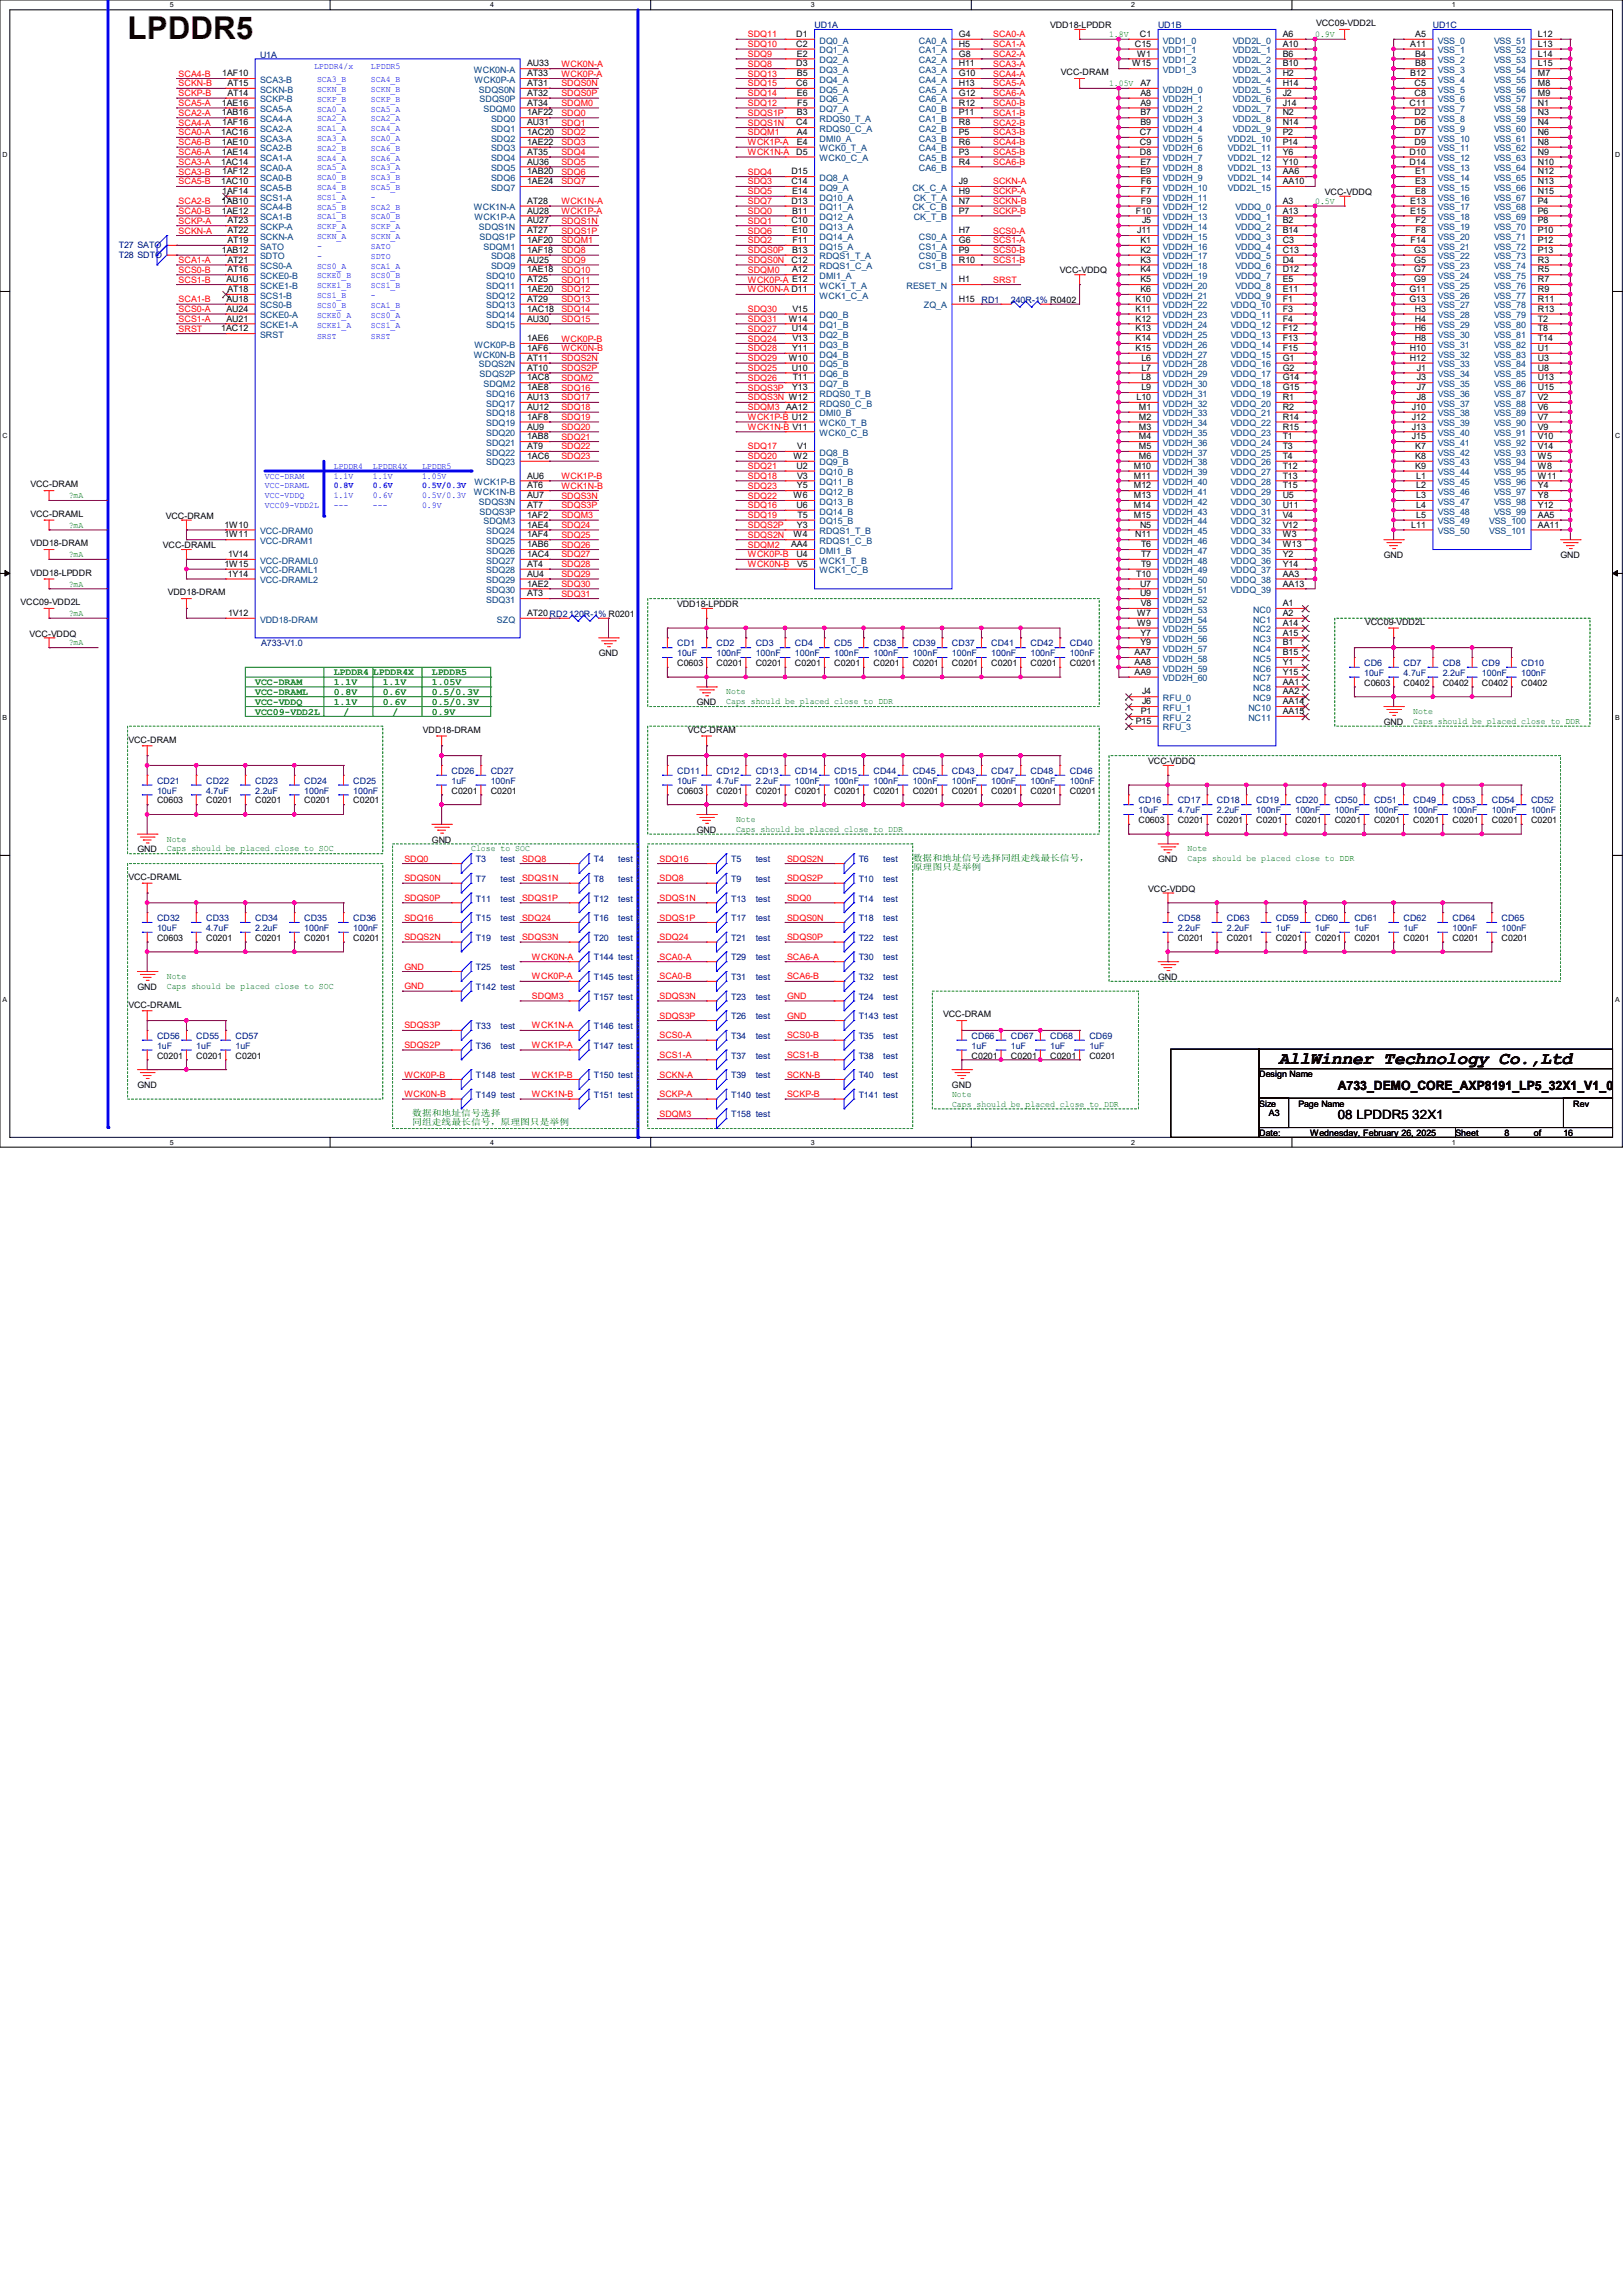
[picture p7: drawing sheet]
<svg xmlns="http://www.w3.org/2000/svg" width="210mm" height="297mm" viewBox="0 0 210 297" stroke-linecap="round" stroke-linejoin="round" font-family="sans-serif">
<defs><g id="words">
<text font-size="4.1" fill="#400000" x="16.5" y="5">LPDDR5</text>
<text font-size="2.3" x="165.5" y="137.7">AllWinner Technology Co.,Ltd</text>
<g font-size="1.7">
<text x="173.1" y="141.1">A733_DEMO_CORE_AXP8191_LP5_32X1_V1_0</text>
<text x="173.1" y="144.9">08 LPDDR5 32X1</text>
</g>
<g font-size="1.3" fill="#008000">
<text x="33" y="88.7">VCC-DRAM</text>
<text x="33" y="90">VCC-DRAML</text>
<text x="43.2" y="88.7">1.1V</text>
<text x="43.2" y="87.4">LPDDR4 LPDDR4X</text>
<text x="43.2" y="90">0.8V</text>
<text x="49.5" y="88.7">1.1V</text>
<text x="49.5" y="90">0.6V</text>
<text x="55.9" y="90">0.5/0.3V</text>
<text x="55.9" y="88.7">1.05V</text>
<text x="55.9" y="87.4">LPDDR5</text>
<text x="33" y="91.2">VCC-VDDQ</text>
<text x="33" y="92.5">VCC09-VDD2L</text>
<text x="43.2" y="91.2">1.1V</text>
<text x="44.4" y="92.5">/</text>
<text x="49.5" y="91.2">0.6V</text>
<text x="50.8" y="92.5">/</text>
<text x="55.9" y="91.2">0.5/0.3V</text>
<text x="55.9" y="92.5">0.9V</text>
</g>
<g font-size="1.1" fill="#f00">
<text x="96.8" y="4.8">SDQ11</text>
<text x="128.5" y="4.8">SCA0-A</text>
<text x="23.1" y="9.9">SCA4-B</text>
<text x="23.1" y="11.2">SCKN-B</text>
<text x="72.6" y="11.2">SDQS0N</text>
<text x="72.6" y="8.6">WCK0N-A</text>
<text x="72.6" y="9.9">WCK0P-A</text>
<text x="96.8" y="11.2">SDQ15</text>
<text x="96.8" y="9.9">SDQ13</text>
<text x="96.8" y="7.4">SDQ9</text>
<text x="96.8" y="8.6">SDQ8</text>
<text x="96.8" y="6.1">SDQ10</text>
<text x="128.5" y="7.4">SCA2-A</text>
<text x="128.5" y="8.6">SCA3-A</text>
<text x="128.5" y="11.2">SCA5-A</text>
<text x="128.5" y="9.9">SCA4-A</text>
<text x="128.5" y="6.1">SCA1-A</text>
<text x="23.1" y="17.5">SCA0-A</text>
<text x="23.1" y="15">SCA2-A</text>
<text x="23.1" y="13.7">SCA5-A</text>
<text x="23.1" y="12.4">SCKP-B</text>
<text x="23.1" y="16.3">SCA4-A</text>
<text x="72.6" y="12.4">SDQS0P</text>
<text x="72.6" y="13.7">SDQM0</text>
<text x="72.6" y="17.5">SDQ2</text>
<text x="72.6" y="15">SDQ0</text>
<text x="72.6" y="16.3">SDQ1</text>
<text x="96.8" y="12.4">SDQ14</text>
<text x="96.8" y="13.7">SDQ12</text>
<text x="96.8" y="16.3">SDQS1N</text>
<text x="96.8" y="17.5">SDQM1</text>
<text x="96.8" y="15">SDQS1P</text>
<text x="128.5" y="13.7">SCA0-B</text>
<text x="128.5" y="15">SCA1-B</text>
<text x="128.5" y="16.3">SCA2-B</text>
<text x="128.5" y="17.5">SCA3-B</text>
<text x="128.5" y="12.4">SCA6-A</text>
<text x="23.1" y="23.9">SCA5-B</text>
<text x="23.1" y="22.6">SCA3-B</text>
<text x="23.1" y="21.3">SCA3-A</text>
<text x="23.1" y="20.1">SCA6-A</text>
<text x="23.1" y="18.8">SCA6-B</text>
<text x="72.6" y="23.9">SDQ7</text>
<text x="72.6" y="20.1">SDQ4</text>
<text x="72.6" y="21.3">SDQ5</text>
<text x="72.6" y="22.6">SDQ6</text>
<text x="72.6" y="18.8">SDQ3</text>
<text x="96.8" y="18.8">WCK1P-A</text>
<text x="96.8" y="20.1">WCK1N-A</text>
<text x="96.8" y="22.6">SDQ4</text>
<text x="96.8" y="23.9">SDQ3</text>
<text x="128.5" y="23.9">SCKN-A</text>
<text x="128.5" y="18.8">SCA4-B</text>
<text x="128.5" y="20.1">SCA5-B</text>
<text x="128.5" y="21.3">SCA6-B</text>
<text x="23.1" y="29">SCKP-A</text>
<text x="23.1" y="27.7">SCA0-B</text>
<text x="23.1" y="26.4">SCA2-B</text>
<text x="72.6" y="29">SDQS1N</text>
<text x="72.6" y="26.4">WCK1N-A</text>
<text x="72.6" y="27.7">WCK1P-A</text>
<text x="96.8" y="29">SDQ1</text>
<text x="96.8" y="26.4">SDQ7</text>
<text x="96.8" y="25.1">SDQ5</text>
<text x="96.8" y="27.7">SDQ0</text>
<text x="128.5" y="27.7">SCKP-B</text>
<text x="128.5" y="26.4">SCKN-B</text>
<text x="128.5" y="25.1">SCKP-A</text>
<text x="23.1" y="30.2">SCKN-A</text>
<text x="23.1" y="34">SCA1-A</text>
<text x="23.1" y="35.3">SCS0-B</text>
<text x="72.6" y="30.2">SDQS1P</text>
<text x="72.6" y="31.5">SDQM1</text>
<text x="72.6" y="35.3">SDQ10</text>
<text x="72.6" y="32.8">SDQ8</text>
<text x="72.6" y="34">SDQ9</text>
<text x="96.8" y="32.8">SDQS0P</text>
<text x="96.8" y="35.3">SDQM0</text>
<text x="96.8" y="34">SDQS0N</text>
<text x="96.8" y="31.5">SDQ2</text>
<text x="96.8" y="30.2">SDQ6</text>
<text x="128.5" y="34">SCS1-B</text>
<text x="128.5" y="32.8">SCS0-B</text>
<text x="128.5" y="30.2">SCS0-A</text>
<text x="128.5" y="31.5">SCS1-A</text>
<text x="23.1" y="39.1">SCA1-B</text>
<text x="23.1" y="36.6">SCS1-B</text>
<text x="23.1" y="40.4">SCS0-A</text>
<text x="23.1" y="41.7">SCS1-A</text>
<text x="72.6" y="41.7">SDQ15</text>
<text x="72.6" y="37.8">SDQ12</text>
<text x="72.6" y="39.1">SDQ13</text>
<text x="72.6" y="40.4">SDQ14</text>
<text x="72.6" y="36.6">SDQ11</text>
<text x="96.8" y="36.6">WCK0P-A E12</text>
<text x="96.8" y="37.8">WCK0N-A D11</text>
<text x="96.8" y="40.4">SDQ30</text>
<text x="96.8" y="41.7">SDQ31</text>
<text x="128.5" y="36.6">SRST</text>
<text x="23.1" y="42.9">SRST</text>
<text x="72.6" y="46.7">SDQS2N</text>
<text x="72.6" y="45.5">WCK0N-B</text>
<text x="72.6" y="44.2">WCK0P-B</text>
<text x="96.8" y="45.5">SDQ28</text>
<text x="96.8" y="44.2">SDQ24</text>
<text x="96.8" y="42.9">SDQ27</text>
<text x="96.8" y="46.7">SDQ29</text>
<text x="72.6" y="48">SDQS2P</text>
<text x="72.6" y="49.3">SDQM2</text>
<text x="72.6" y="53.1">SDQ18</text>
<text x="72.6" y="50.5">SDQ16</text>
<text x="72.6" y="51.8">SDQ17</text>
<text x="96.8" y="49.3">SDQ26</text>
<text x="96.8" y="53.1">SDQM3</text>
<text x="96.8" y="50.5">SDQS3P</text>
<text x="96.8" y="51.8">SDQS3N W12</text>
<text x="96.8" y="48">SDQ25</text>
<text x="72.6" y="59.4">SDQ23</text>
<text x="72.6" y="55.6">SDQ20</text>
<text x="72.6" y="56.9">SDQ21</text>
<text x="72.6" y="58.2">SDQ22</text>
<text x="72.6" y="54.4">SDQ19</text>
<text x="96.8" y="59.4">SDQ20</text>
<text x="96.8" y="58.2">SDQ17</text>
<text x="96.8" y="54.4">WCK1P-B U12</text>
<text x="96.8" y="55.6">WCK1N-B V11</text>
<text x="72.6" y="64.5">SDQS3N</text>
<text x="72.6" y="65.8">SDQS3P</text>
<text x="72.6" y="63.2">WCK1N-B</text>
<text x="72.6" y="62">WCK1P-B</text>
<text x="96.8" y="62">SDQ18</text>
<text x="96.8" y="65.8">SDQ16</text>
<text x="96.8" y="63.2">SDQ23</text>
<text x="96.8" y="60.7">SDQ21</text>
<text x="96.8" y="64.5">SDQ22</text>
<text x="72.6" y="67.1">SDQM3</text>
<text x="72.6" y="70.9">SDQ26</text>
<text x="72.6" y="68.3">SDQ24</text>
<text x="72.6" y="69.6">SDQ25</text>
<text x="96.8" y="70.9">SDQM2</text>
<text x="96.8" y="68.3">SDQS2P</text>
<text x="96.8" y="69.6">SDQS2N</text>
<text x="96.8" y="67.1">SDQ19</text>
<text x="72.6" y="77.2">SDQ31</text>
<text x="72.6" y="73.4">SDQ28</text>
<text x="72.6" y="74.7">SDQ29</text>
<text x="72.6" y="75.9">SDQ30</text>
<text x="72.6" y="72.1">SDQ27</text>
<text x="96.8" y="73.4">WCK0N-B</text>
<text x="96.8" y="72.1">WCK0P-B</text>
<text x="52.3" y="111.5">SDQ0</text>
<text x="67.6" y="111.5">SDQ8</text>
<text x="85.3" y="111.5">SDQ16</text>
<text x="101.9" y="111.5">SDQS2N</text>
<text x="52.3" y="116.6">SDQS0P</text>
<text x="52.3" y="114">SDQS0N</text>
<text x="52.3" y="119.1">SDQ16</text>
<text x="67.6" y="119.1">SDQ24</text>
<text x="67.6" y="114">SDQS1N</text>
<text x="67.6" y="116.6">SDQS1P</text>
<text x="85.3" y="116.6">SDQS1N</text>
<text x="85.3" y="114">SDQ8</text>
<text x="85.3" y="119.1">SDQS1P</text>
<text x="101.9" y="116.6">SDQ0</text>
<text x="101.9" y="119.1">SDQS0N</text>
<text x="101.9" y="114">SDQS2P</text>
<text x="52.3" y="121.7">SDQS2N</text>
<text x="52.3" y="125.5">GND</text>
<text x="67.6" y="121.7">SDQS3N</text>
<text x="68.8" y="124.2">WCK0N-A</text>
<text x="85.3" y="121.7">SDQ24</text>
<text x="85.3" y="124.2">SCA0-A</text>
<text x="101.9" y="121.7">SDQS0P</text>
<text x="101.9" y="124.2">SCA6-A</text>
<text x="52.3" y="128">GND</text>
<text x="68.8" y="126.7">WCK0P-A</text>
<text x="68.8" y="129.3">SDQM3</text>
<text x="85.3" y="129.3">SDQS3N</text>
<text x="85.3" y="131.8">SDQS3P</text>
<text x="85.3" y="126.7">SCA0-B</text>
<text x="101.9" y="129.3">GND</text>
<text x="101.9" y="131.8">GND</text>
<text x="101.9" y="126.7">SCA6-B</text>
<text x="52.3" y="133.1">SDQS3P</text>
<text x="52.3" y="135.6">SDQS2P</text>
<text x="68.8" y="133.1">WCK1N-A</text>
<text x="68.8" y="135.6">WCK1P-A</text>
<text x="85.3" y="136.9">SCS1-A</text>
<text x="85.3" y="134.4">SCS0-A</text>
<text x="101.9" y="134.4">SCS0-B</text>
<text x="101.9" y="136.9">SCS1-B</text>
<text x="52.3" y="142">WCK0N-B</text>
<text x="52.3" y="139.5">WCK0P-B</text>
<text x="68.8" y="142">WCK1N-B</text>
<text x="68.8" y="139.5">WCK1P-B</text>
<text x="85.3" y="139.5">SCKN-A</text>
<text x="85.3" y="142">SCKP-A</text>
<text x="101.9" y="139.5">SCKN-B</text>
<text x="101.9" y="142">SCKP-B</text>
<text x="85.3" y="144.5">SDQM3</text>
</g>
<g font-size="1.1">
<text x="103" y="4.8">D1</text>
<text x="124.1" y="4.8">G4</text>
<text x="135.9" y="3.6">VDD18-LPDDR</text>
<text x="147.5" y="4.8">C1</text>
<text x="166" y="4.8">A6</text>
<text x="170.3" y="3.4">VCC09-VDD2L</text>
<text x="183.1" y="4.8">A5</text>
<text x="199" y="4.8">L12</text>
<text x="28.7" y="9.9">1AF10</text>
<text x="29.4" y="11.1">AT15</text>
<text x="68.2" y="8.6">AU33</text>
<text x="68.2" y="9.9">AT33</text>
<text x="68.2" y="11.1">AT31</text>
<text x="103" y="6.1">C2</text>
<text x="103" y="8.6">D3</text>
<text x="103" y="11.1">C6</text>
<text x="103.1" y="7.3">E2</text>
<text x="103.1" y="9.9">B5</text>
<text x="124.1" y="6.1">H5</text>
<text x="124.1" y="7.3">G8</text>
<text x="124.1" y="8.6">H11</text>
<text x="124.1" y="9.9">G10</text>
<text x="124.1" y="11.1">H13</text>
<text x="137.3" y="9.7">VCC-DRAM</text>
<text x="146.5" y="8.6">W15</text>
<text x="146.9" y="6.1">C15</text>
<text x="147.1" y="7.3">W1</text>
<text x="147.6" y="11.1">A7</text>
<text x="166" y="6.1">A10</text>
<text x="166" y="7.3">B6</text>
<text x="166" y="8.6">B10</text>
<text x="166" y="9.9">H2</text>
<text x="166" y="11.1">H14</text>
<text x="182.5" y="6.1">A11</text>
<text x="182.5" y="9.9">B12</text>
<text x="183" y="11.1">C5</text>
<text x="183.1" y="7.3">B4</text>
<text x="183.1" y="8.6">B8</text>
<text x="199" y="11.1">M8</text>
<text x="199" y="9.9">M7</text>
<text x="199" y="8.6">L15</text>
<text x="199" y="7.3">L14</text>
<text x="199" y="6.1">L13</text>
<text x="28.6" y="17.5">1AC16</text>
<text x="28.7" y="13.7">1AE16</text>
<text x="28.7" y="14.9">1AB16</text>
<text x="28.7" y="16.2">1AF16</text>
<text x="29.4" y="12.4">AT14</text>
<text x="68.2" y="12.4">AT32</text>
<text x="68.2" y="13.7">AT34</text>
<text x="68.2" y="14.9">1AF22</text>
<text x="68.2" y="16.2">AU31</text>
<text x="68.2" y="17.5">1AC20</text>
<text x="103" y="16.2">C4</text>
<text x="103.1" y="12.4">E6</text>
<text x="103.1" y="14.9">B3</text>
<text x="103.1" y="17.5">A4</text>
<text x="103.2" y="13.7">F5</text>
<text x="124.1" y="12.4">G12</text>
<text x="124.1" y="13.7">R12</text>
<text x="124.1" y="14.9">P11</text>
<text x="124.1" y="16.2">R8</text>
<text x="124.1" y="17.5">P5</text>
<text x="147.5" y="17.5">C7</text>
<text x="147.6" y="12.4">A8</text>
<text x="147.6" y="13.7">A9</text>
<text x="147.6" y="14.9">B7</text>
<text x="147.6" y="16.2">B9</text>
<text x="166" y="12.4">J2</text>
<text x="166" y="13.7">J14</text>
<text x="166" y="14.9">N2</text>
<text x="166" y="16.2">N14</text>
<text x="166" y="17.5">P2</text>
<text x="182.4" y="13.7">C11</text>
<text x="183" y="12.4">C8</text>
<text x="183" y="14.9">D2</text>
<text x="183" y="16.2">D6</text>
<text x="183" y="17.5">D7</text>
<text x="199" y="17.5">N6</text>
<text x="199" y="16.2">N4</text>
<text x="199" y="14.9">N3</text>
<text x="199" y="13.7">N1</text>
<text x="199" y="12.4">M9</text>
<text x="28.6" y="21.3">1AC14</text>
<text x="28.6" y="23.8">1AC10</text>
<text x="28.7" y="18.8">1AE10</text>
<text x="28.7" y="20">1AE14</text>
<text x="28.7" y="22.6">1AF12</text>
<text x="68.2" y="18.8">1AE22</text>
<text x="68.2" y="20">AT35</text>
<text x="68.2" y="21.3">AU36</text>
<text x="68.2" y="22.6">1AB20</text>
<text x="68.2" y="23.8">1AE24</text>
<text x="102.4" y="22.6">D15</text>
<text x="102.4" y="23.8">C14</text>
<text x="103" y="20">D5</text>
<text x="103.1" y="18.8">E4</text>
<text x="124.1" y="18.8">R6</text>
<text x="124.1" y="20">P3</text>
<text x="124.1" y="21.3">R4</text>
<text x="124.1" y="23.8">J9</text>
<text x="147.5" y="18.8">C9</text>
<text x="147.5" y="20">D8</text>
<text x="147.6" y="21.3">E7</text>
<text x="147.6" y="22.6">E9</text>
<text x="147.6" y="23.8">F6</text>
<text x="166" y="18.8">P14</text>
<text x="166" y="20">Y6</text>
<text x="166" y="21.3">Y10</text>
<text x="166" y="22.6">AA6</text>
<text x="166" y="23.8">AA10</text>
<text x="182.4" y="20">D10</text>
<text x="182.4" y="21.3">D14</text>
<text x="183" y="18.8">D9</text>
<text x="183.1" y="22.6">E1</text>
<text x="183.1" y="23.8">E3</text>
<text x="199" y="23.8">N13</text>
<text x="199" y="22.6">N12</text>
<text x="199" y="21.3">N10</text>
<text x="199" y="20">N9</text>
<text x="199" y="18.8">N8</text>
<text x="28.7" y="26.4">1AB10</text>
<text x="28.7" y="27.6">1AE12</text>
<text x="28.7" y="25.1">1AF14</text>
<text x="29.4" y="28.9">AT23</text>
<text x="68.2" y="26.4">AT28</text>
<text x="68.2" y="27.6">AU28</text>
<text x="68.2" y="28.9">AU27</text>
<text x="102.4" y="26.4">D13</text>
<text x="102.4" y="28.9">C10</text>
<text x="102.5" y="25.1">E14</text>
<text x="102.5" y="27.6">B11</text>
<text x="124.1" y="25.1">H9</text>
<text x="124.1" y="26.4">N7</text>
<text x="124.1" y="27.6">P7</text>
<text x="147" y="27.6">F10</text>
<text x="147.6" y="25.1">F7</text>
<text x="147.6" y="26.4">F9</text>
<text x="147.8" y="28.9">J5</text>
<text x="166" y="26.4">A3</text>
<text x="166" y="27.6">A13</text>
<text x="166" y="28.9">B2</text>
<text x="171.4" y="25.2">VCC-VDDQ</text>
<text x="182.5" y="26.4">E13</text>
<text x="182.5" y="27.6">E15</text>
<text x="183.1" y="25.1">E8</text>
<text x="183.2" y="28.9">F2</text>
<text x="199" y="28.9">P8</text>
<text x="199" y="27.6">P6</text>
<text x="199" y="26.4">P4</text>
<text x="199" y="25.1">N15</text>
<text x="28.7" y="32.7">1AB12</text>
<text x="29.4" y="30.2">AT22</text>
<text x="29.4" y="31.5">AT19</text>
<text x="29.4" y="34">AT21</text>
<text x="29.4" y="35.3">AT16</text>
<text x="68.2" y="30.2">AT27</text>
<text x="68.2" y="31.5">1AF20</text>
<text x="68.2" y="32.7">1AF18</text>
<text x="68.2" y="34">AU25</text>
<text x="68.2" y="35.3">1AE18</text>
<text x="102.4" y="34">C12</text>
<text x="102.5" y="30.2">E10</text>
<text x="102.5" y="32.7">B13</text>
<text x="102.5" y="35.3">A12</text>
<text x="102.5" y="31.5">F11</text>
<text x="124.1" y="30.2">H7</text>
<text x="124.1" y="31.5">G6</text>
<text x="124.1" y="32.7">P9</text>
<text x="124.1" y="34">R10</text>
<text x="137.2" y="35.4">VCC-VDDQ</text>
<text x="147.1" y="30.2">J11</text>
<text x="147.6" y="31.5">K1</text>
<text x="147.6" y="32.7">K2</text>
<text x="147.6" y="34">K3</text>
<text x="147.6" y="35.3">K4</text>
<text x="166" y="30.2">B14</text>
<text x="166" y="31.5">C3</text>
<text x="166" y="32.7">C13</text>
<text x="166" y="34">D4</text>
<text x="166" y="35.3">D12</text>
<text x="182.5" y="31.5">F14</text>
<text x="183" y="32.7">G3</text>
<text x="183" y="34">G5</text>
<text x="183" y="35.3">G7</text>
<text x="183.2" y="30.2">F8</text>
<text x="199" y="35.3">R5</text>
<text x="199" y="34">R3</text>
<text x="199" y="32.7">P13</text>
<text x="199" y="31.5">P12</text>
<text x="199" y="30.2">P10</text>
<text x="29.3" y="36.5">AU16</text>
<text x="29.3" y="39.1">AU18</text>
<text x="29.3" y="40.3">AU24</text>
<text x="29.3" y="41.6">AU21</text>
<text x="29.4" y="37.8">AT18</text>
<text x="68.2" y="36.5">AT25</text>
<text x="68.2" y="37.8">1AE20</text>
<text x="68.2" y="39.1">AT29</text>
<text x="68.2" y="40.3">1AC18</text>
<text x="68.2" y="41.6">AU30</text>
<text x="102.1" y="41.6">W14</text>
<text x="102.5" y="40.3">V15</text>
<text x="124.1" y="36.5">H1</text>
<text x="124.1" y="39.1">H15</text>
<text x="146.9" y="39.1">K10</text>
<text x="146.9" y="40.3">K11</text>
<text x="146.9" y="41.6">K12</text>
<text x="147.6" y="36.5">K5</text>
<text x="147.6" y="37.8">K6</text>
<text x="166" y="36.5">E5</text>
<text x="166" y="37.8">E11</text>
<text x="166" y="39.1">F1</text>
<text x="166" y="40.3">F3</text>
<text x="166" y="41.6">F4</text>
<text x="182.4" y="37.8">G11</text>
<text x="182.4" y="39.1">G13</text>
<text x="183" y="36.5">G9</text>
<text x="183.1" y="40.3">H3</text>
<text x="183.1" y="41.6">H4</text>
<text x="199" y="41.6">T2</text>
<text x="199" y="40.3">R13</text>
<text x="199" y="39.1">R11</text>
<text x="199" y="37.8">R9</text>
<text x="199" y="36.5">R7</text>
<text x="28.6" y="42.9">1AC12</text>
<text x="68.2" y="44.2">1AE6</text>
<text x="68.2" y="45.4">1AF6</text>
<text x="68.2" y="46.7">AT11</text>
<text x="68.2" y="48">AT10</text>
<text x="102.1" y="46.7">W10</text>
<text x="102.4" y="42.9">U14</text>
<text x="102.4" y="48">U10</text>
<text x="102.5" y="45.4">Y11</text>
<text x="102.5" y="44.2">V13</text>
<text x="146.9" y="42.9">K13</text>
<text x="146.9" y="44.2">K14</text>
<text x="146.9" y="45.4">K15</text>
<text x="147.7" y="46.7">L6</text>
<text x="147.7" y="48">L7</text>
<text x="166" y="42.9">F12</text>
<text x="166" y="44.2">F13</text>
<text x="166" y="45.4">F15</text>
<text x="166" y="46.7">G1</text>
<text x="166" y="48">G2</text>
<text x="182.5" y="45.4">H10</text>
<text x="182.5" y="46.7">H12</text>
<text x="183.1" y="42.9">H6</text>
<text x="183.1" y="44.2">H8</text>
<text x="183.3" y="48">J1</text>
<text x="199" y="48">U8</text>
<text x="199" y="46.7">U3</text>
<text x="199" y="45.4">U1</text>
<text x="199" y="44.2">T14</text>
<text x="199" y="42.9">T8</text>
<text x="68.2" y="49.2">1AC8</text>
<text x="68.2" y="50.5">1AE8</text>
<text x="68.2" y="51.8">AU13</text>
<text x="68.2" y="53">AU12</text>
<text x="101.7" y="53">AA12</text>
<text x="102.5" y="50.5">Y13</text>
<text x="102.6" y="49.2">T11</text>
<text x="147.1" y="51.8">L10</text>
<text x="147.4" y="53">M1</text>
<text x="147.7" y="49.2">L8</text>
<text x="147.7" y="50.5">L9</text>
<text x="166" y="49.2">G14</text>
<text x="166" y="50.5">G15</text>
<text x="166" y="51.8">R1</text>
<text x="166" y="53">R2</text>
<text x="182.7" y="53">J10</text>
<text x="183.3" y="49.2">J3</text>
<text x="183.3" y="50.5">J7</text>
<text x="183.3" y="51.8">J8</text>
<text x="199" y="53">V6</text>
<text x="199" y="51.8">V2</text>
<text x="199" y="50.5">U15</text>
<text x="199" y="49.2">U13</text>
<text x="68.2" y="54.3">1AF8</text>
<text x="68.2" y="55.6">AU9</text>
<text x="68.2" y="56.9">1AB8</text>
<text x="68.2" y="58.1">AT9</text>
<text x="68.2" y="59.4">1AC6</text>
<text x="102.7" y="59.4">W2</text>
<text x="103.2" y="58.1">V1</text>
<text x="147.4" y="54.3">M2</text>
<text x="147.4" y="55.6">M3</text>
<text x="147.4" y="56.9">M4</text>
<text x="147.4" y="58.1">M5</text>
<text x="147.4" y="59.4">M6</text>
<text x="166" y="54.3">R14</text>
<text x="166" y="55.6">R15</text>
<text x="166" y="56.9">T1</text>
<text x="166" y="58.1">T3</text>
<text x="166" y="59.4">T4</text>
<text x="182.7" y="54.3">J12</text>
<text x="182.7" y="55.6">J13</text>
<text x="182.7" y="56.9">J15</text>
<text x="183.1" y="58.1">K7</text>
<text x="183.1" y="59.4">K8</text>
<text x="199" y="59.4">W5</text>
<text x="199" y="58.1">V14</text>
<text x="199" y="56.9">V10</text>
<text x="199" y="55.6">V9</text>
<text x="199" y="54.3">V7</text>
<text x="3.9" y="63.1">VCC-DRAM</text>
<text x="68.2" y="61.9">AU6</text>
<text x="68.2" y="63.2">AT6</text>
<text x="68.2" y="64.5">AU7</text>
<text x="68.2" y="65.7">AT7</text>
<text x="102.7" y="64.5">W6</text>
<text x="103.1" y="60.7">U2</text>
<text x="103.1" y="65.7">U6</text>
<text x="103.1" y="63.2">Y5</text>
<text x="103.2" y="61.9">V3</text>
<text x="146.7" y="60.7">M10</text>
<text x="146.7" y="61.9">M11</text>
<text x="146.7" y="63.2">M12</text>
<text x="146.7" y="64.5">M13</text>
<text x="146.7" y="65.7">M14</text>
<text x="166" y="60.7">T12</text>
<text x="166" y="61.9">T13</text>
<text x="166" y="63.2">T15</text>
<text x="166" y="64.5">U5</text>
<text x="166" y="65.7">U11</text>
<text x="183.1" y="60.7">K9</text>
<text x="183.3" y="61.9">L1</text>
<text x="183.3" y="63.2">L2</text>
<text x="183.3" y="64.5">L3</text>
<text x="183.3" y="65.7">L4</text>
<text x="199" y="65.7">Y12</text>
<text x="199" y="64.5">Y8</text>
<text x="199" y="63.2">Y4</text>
<text x="199" y="61.9">W11</text>
<text x="199" y="60.7">W8</text>
<text x="3.9" y="70.7">VDD18-DRAM</text>
<text x="3.9" y="66.9">VCC-DRAML</text>
<text x="21.1" y="71">VCC-DRAML</text>
<text x="21.5" y="67.1">VCC-DRAM</text>
<text x="29" y="68.3">1W10</text>
<text x="29" y="69.6">1W11</text>
<text x="68.2" y="67">1AF2</text>
<text x="68.2" y="68.3">1AE4</text>
<text x="68.2" y="69.6">1AF4</text>
<text x="68.2" y="70.8">1AB6</text>
<text x="102.4" y="70.8">AA4</text>
<text x="102.7" y="69.6">W4</text>
<text x="103.1" y="68.3">Y3</text>
<text x="103.2" y="67">T5</text>
<text x="146.7" y="67">M15</text>
<text x="146.9" y="69.6">N11</text>
<text x="147.5" y="68.3">N5</text>
<text x="147.7" y="70.8">T6</text>
<text x="166" y="67">V4</text>
<text x="166" y="68.3">V12</text>
<text x="166" y="69.6">W3</text>
<text x="166" y="70.8">W13</text>
<text x="182.6" y="68.3">L11</text>
<text x="183.3" y="67">L5</text>
<text x="199" y="68.3">AA11</text>
<text x="199" y="67">AA5</text>
<text x="3.9" y="74.5">VDD18-LPDDR</text>
<text x="21.7" y="77">VDD18-DRAM</text>
<text x="29" y="73.4">1W15</text>
<text x="29.5" y="74.6">1Y14</text>
<text x="29.5" y="72.1">1V14</text>
<text x="68.2" y="72.1">1AC4</text>
<text x="68.2" y="73.4">AT4</text>
<text x="68.2" y="74.6">AU4</text>
<text x="68.2" y="75.9">1AE2</text>
<text x="68.2" y="77.2">AT3</text>
<text x="103.1" y="72.1">U4</text>
<text x="103.2" y="73.4">V5</text>
<text x="147" y="74.6">T10</text>
<text x="147.5" y="75.9">U7</text>
<text x="147.5" y="77.2">U9</text>
<text x="147.7" y="72.1">T7</text>
<text x="147.7" y="73.4">T9</text>
<text x="166" y="72.1">Y2</text>
<text x="166" y="73.4">Y14</text>
<text x="166" y="74.6">AA3</text>
<text x="166" y="75.9">AA13</text>
<text x="179.1" y="72.2">GND</text>
<text x="201.9" y="72.2">GND</text>
<text x="2.7" y="78.3">VCC09-VDD2L</text>
<text x="3.8" y="82.4">VCC-VDDQ</text>
<text x="29.5" y="79.7">1V12</text>
<text x="68.2" y="79.7">AT20 RD2 120R-1% R0201</text>
<text x="87.6" y="78.6">VDD18-LPDDR</text>
<text x="147.1" y="79.7">W7</text>
<text x="147.1" y="81">W9</text>
<text x="147.6" y="82.3">Y7</text>
<text x="147.6" y="83.5">Y9</text>
<text x="147.6" y="78.4">V8</text>
<text x="166" y="78.4">A1</text>
<text x="166" y="79.7">A2</text>
<text x="166" y="81">A14</text>
<text x="166" y="82.3">A15</text>
<text x="166" y="83.5">B1</text>
<text x="176.7" y="80.9">VCC09-VDD2L</text>
<text x="77.5" y="84.9">GND</text>
<text x="87.6" y="86.2">C0603</text>
<text x="92.7" y="86.2">C0201</text>
<text x="97.8" y="86.2">C0201</text>
<text x="102.9" y="86.2">C0201</text>
<text x="107.9" y="86.2">C0201</text>
<text x="113" y="86.2">C0201</text>
<text x="118.1" y="86.2">C0201</text>
<text x="123.2" y="86.2">C0201</text>
<text x="128.3" y="86.2">C0201</text>
<text x="133.3" y="86.2">C0201</text>
<text x="138.4" y="86.2">C0201</text>
<text x="146.8" y="84.8">AA7</text>
<text x="146.8" y="86.1">AA8</text>
<text x="146.8" y="87.3">AA9</text>
<text x="147.8" y="89.9">J4</text>
<text x="166" y="84.8">B15</text>
<text x="166" y="86.1">Y1</text>
<text x="166" y="87.3">Y15</text>
<text x="166" y="88.6">AA1</text>
<text x="166" y="89.9">AA2</text>
<text x="176.5" y="88.7">C0603</text>
<text x="181.6" y="88.7">C0402</text>
<text x="186.7" y="88.7">C0402</text>
<text x="191.8" y="88.7">C0402</text>
<text x="196.8" y="88.7">C0402</text>
<text x="54.7" y="94.8">VDD18-DRAM</text>
<text x="89" y="94.8">VCC-DRAM</text>
<text x="90.2" y="91.3">GND</text>
<text x="147" y="93.7">P15</text>
<text x="147.6" y="92.4">P1</text>
<text x="147.8" y="91.1">J6</text>
<text x="166" y="91.1">AA14</text>
<text x="166" y="92.4">AA15</text>
<text x="179.1" y="93.8">GND</text>
<text x="16.6" y="96.1">VCC-DRAM</text>
<text x="148.6" y="98.9">VCC-VDDQ</text>
<text x="20.3" y="104">C0603</text>
<text x="26.7" y="104">C0201</text>
<text x="33" y="104">C0201</text>
<text x="39.4" y="104">C0201</text>
<text x="45.7" y="104">C0201</text>
<text x="58.4" y="102.7">C0201</text>
<text x="63.5" y="102.7">C0201</text>
<text x="87.6" y="102.7">C0603</text>
<text x="90.2" y="107.8">GND</text>
<text x="92.7" y="102.7">C0201</text>
<text x="97.8" y="102.7">C0201</text>
<text x="102.9" y="102.7">C0201</text>
<text x="107.9" y="102.7">C0201</text>
<text x="113" y="102.7">C0201</text>
<text x="118.1" y="102.7">C0201</text>
<text x="123.2" y="102.7">C0201</text>
<text x="128.3" y="102.7">C0201</text>
<text x="133.3" y="102.7">C0201</text>
<text x="138.4" y="102.7">C0201</text>
<text x="147.3" y="106.5">C0603</text>
<text x="152.4" y="106.5">C0201</text>
<text x="157.5" y="106.5">C0201</text>
<text x="162.6" y="106.5">C0201</text>
<text x="167.6" y="106.5">C0201</text>
<text x="172.7" y="106.5">C0201</text>
<text x="177.8" y="106.5">C0201</text>
<text x="182.9" y="106.5">C0201</text>
<text x="188" y="106.5">C0201</text>
<text x="193" y="106.5">C0201</text>
<text x="198.1" y="106.5">C0201</text>
<text x="16.6" y="113.9">VCC-DRAML</text>
<text x="17.8" y="110.3">GND</text>
<text x="55.9" y="109.1">GND</text>
<text x="149.9" y="111.6">GND</text>
<text x="148.6" y="115.4">VCC-VDDQ</text>
<text x="20.3" y="121.8">C0603</text>
<text x="26.7" y="121.8">C0201</text>
<text x="33" y="121.8">C0201</text>
<text x="39.4" y="121.8">C0201</text>
<text x="45.7" y="121.8">C0201</text>
<text x="152.4" y="121.8">C0201</text>
<text x="158.7" y="121.8">C0201</text>
<text x="165.1" y="121.8">C0201</text>
<text x="170.2" y="121.8">C0201</text>
<text x="175.3" y="121.8">C0201</text>
<text x="181.6" y="121.8">C0201</text>
<text x="188" y="121.8">C0201</text>
<text x="194.3" y="121.8">C0201</text>
<text x="16.6" y="130.4">VCC-DRAML</text>
<text x="17.8" y="128.1">GND</text>
<text x="122" y="131.7">VCC-DRAM</text>
<text x="149.9" y="126.8">GND</text>
<text x="20.3" y="137">C0201</text>
<text x="25.4" y="137">C0201</text>
<text x="30.5" y="137">C0201</text>
<text x="125.7" y="137">C0201</text>
<text x="130.8" y="137">C0201</text>
<text x="135.9" y="137">C0201</text>
<text x="141" y="137">C0201</text>
<text x="17.8" y="140.8">GND</text>
<text x="123.2" y="140.8">GND</text>
<text x="162.9" y="139.4">Design Name</text>
<text x="162.9" y="143.2">Size</text>
<text x="168" y="143.2">Page Name</text>
<text x="203.6" y="143.2">Rev</text>
<text x="162.9" y="147">Date:</text>
<text x="164.2" y="144.5">A3</text>
<text x="169.5" y="147">Wednesday, February 26, 2025</text>
<text x="188.3" y="147">Sheet</text>
<text x="194.7" y="147">8</text>
<text x="198.5" y="147">of</text>
<text x="202.3" y="147">16</text>
</g>
<g font-size="1.1" fill="#000080">
<text x="105.4" y="3.6">UD1A</text>
<text x="149.9" y="3.6">UD1B</text>
<text x="185.4" y="3.6">UD1C</text>
<text x="33.7" y="7.5">U1A</text>
<text x="15.4" y="32.1">T27 SATO</text>
<text x="15.4" y="33.4">T28 SDTO</text>
<text x="127" y="39.2">RD1</text>
<text x="130.8" y="39.2">240R-1% R0402</text>
<text x="33.8" y="83.7">A733-V1.0</text>
<text x="87.6" y="83.7">CD1</text>
<text x="92.7" y="83.7">CD2</text>
<text x="97.8" y="83.7">CD3</text>
<text x="102.9" y="83.7">CD4</text>
<text x="107.9" y="83.7">CD5</text>
<text x="113" y="83.7">CD38</text>
<text x="118.1" y="83.7">CD39</text>
<text x="123.2" y="83.7">CD37</text>
<text x="128.3" y="83.7">CD41</text>
<text x="133.3" y="83.7">CD42</text>
<text x="138.4" y="83.7">CD40</text>
<text x="87.6" y="84.9">10uF</text>
<text x="92.7" y="84.9">100nF</text>
<text x="97.8" y="84.9">100nF</text>
<text x="102.9" y="84.9">100nF</text>
<text x="107.9" y="84.9">100nF</text>
<text x="113" y="84.9">100nF</text>
<text x="118.1" y="84.9">100nF</text>
<text x="123.2" y="84.9">100nF</text>
<text x="128.3" y="84.9">100nF</text>
<text x="133.3" y="84.9">100nF</text>
<text x="138.4" y="84.9">100nF</text>
<text x="176.5" y="86.2">CD6</text>
<text x="176.5" y="87.5">10uF</text>
<text x="181.6" y="86.2">CD7</text>
<text x="181.6" y="87.5">4.7uF</text>
<text x="186.7" y="86.2">CD8</text>
<text x="186.7" y="87.5">2.2uF</text>
<text x="191.8" y="86.2">CD9</text>
<text x="191.8" y="87.5">100nF</text>
<text x="196.8" y="86.2">CD10</text>
<text x="196.8" y="87.5">100nF</text>
<text x="20.3" y="101.4">CD21</text>
<text x="26.7" y="101.4">CD22</text>
<text x="33" y="101.4">CD23</text>
<text x="39.4" y="101.4">CD24</text>
<text x="45.7" y="101.4">CD25</text>
<text x="58.4" y="100.2">CD26</text>
<text x="58.4" y="101.4">1uF</text>
<text x="63.5" y="100.2">CD27</text>
<text x="63.5" y="101.4">100nF</text>
<text x="87.6" y="100.2">CD11</text>
<text x="87.6" y="101.4">10uF</text>
<text x="92.7" y="100.2">CD12</text>
<text x="92.7" y="101.4">4.7uF</text>
<text x="97.8" y="100.2">CD13</text>
<text x="97.8" y="101.4">2.2uF</text>
<text x="102.9" y="100.2">CD14</text>
<text x="102.9" y="101.4">100nF</text>
<text x="107.9" y="100.2">CD15</text>
<text x="107.9" y="101.4">100nF</text>
<text x="113" y="100.2">CD44</text>
<text x="113" y="101.4">100nF</text>
<text x="118.1" y="100.2">CD45</text>
<text x="118.1" y="101.4">100nF</text>
<text x="123.2" y="100.2">CD43</text>
<text x="123.2" y="101.4">100nF</text>
<text x="128.3" y="100.2">CD47</text>
<text x="128.3" y="101.4">100nF</text>
<text x="133.3" y="100.2">CD48</text>
<text x="133.3" y="101.4">100nF</text>
<text x="138.4" y="100.2">CD46</text>
<text x="138.4" y="101.4">100nF</text>
<text x="20.3" y="102.7">10uF</text>
<text x="26.7" y="102.7">4.7uF</text>
<text x="33" y="102.7">2.2uF</text>
<text x="39.4" y="102.7">100nF</text>
<text x="45.7" y="102.7">100nF</text>
<text x="147.3" y="104">CD16</text>
<text x="147.3" y="105.2">10uF</text>
<text x="152.4" y="104">CD17</text>
<text x="152.4" y="105.2">4.7uF</text>
<text x="157.5" y="104">CD18</text>
<text x="157.5" y="105.2">2.2uF</text>
<text x="162.6" y="104">CD19</text>
<text x="162.6" y="105.2">100nF</text>
<text x="167.6" y="104">CD20</text>
<text x="167.6" y="105.2">100nF</text>
<text x="172.7" y="104">CD50</text>
<text x="172.7" y="105.2">100nF</text>
<text x="177.8" y="104">CD51</text>
<text x="177.8" y="105.2">100nF</text>
<text x="182.9" y="104">CD49</text>
<text x="182.9" y="105.2">100nF</text>
<text x="188" y="104">CD53</text>
<text x="188" y="105.2">100nF</text>
<text x="193" y="104">CD54</text>
<text x="193" y="105.2">100nF</text>
<text x="198.1" y="104">CD52</text>
<text x="198.1" y="105.2">100nF</text>
<text x="61.6" y="111.6">T3</text>
<text x="64.8" y="111.6">test</text>
<text x="76.8" y="111.6">T4</text>
<text x="80" y="111.6">test</text>
<text x="94.6" y="111.6">T5</text>
<text x="97.8" y="111.6">test</text>
<text x="111.1" y="111.6">T6</text>
<text x="114.3" y="111.6">test</text>
<text x="20.3" y="119.2">CD32</text>
<text x="26.7" y="119.2">CD33</text>
<text x="33" y="119.2">CD34</text>
<text x="39.4" y="119.2">CD35</text>
<text x="45.7" y="119.2">CD36</text>
<text x="61.6" y="114.1">T7</text>
<text x="61.6" y="116.7">T11</text>
<text x="61.6" y="119.2">T15</text>
<text x="64.8" y="114.1">test</text>
<text x="64.8" y="116.7">test</text>
<text x="64.8" y="119.2">test</text>
<text x="76.8" y="116.7">T12</text>
<text x="76.8" y="119.2">T16</text>
<text x="76.8" y="114.1">T8</text>
<text x="80" y="116.7">test</text>
<text x="80" y="119.2">test</text>
<text x="80" y="114.1">test</text>
<text x="94.6" y="116.7">T13</text>
<text x="94.6" y="119.2">T17</text>
<text x="94.6" y="114.1">T9</text>
<text x="97.8" y="116.7">test</text>
<text x="97.8" y="119.2">test</text>
<text x="97.8" y="114.1">test</text>
<text x="111.1" y="116.7">T14</text>
<text x="111.1" y="114.1">T10</text>
<text x="111.1" y="119.2">T18</text>
<text x="114.3" y="116.7">test</text>
<text x="114.3" y="114.1">test</text>
<text x="114.3" y="119.2">test</text>
<text x="152.4" y="119.2">CD58</text>
<text x="158.7" y="119.2">CD63</text>
<text x="165.1" y="119.2">CD59</text>
<text x="170.2" y="119.2">CD60</text>
<text x="175.3" y="119.2">CD61</text>
<text x="181.6" y="119.2">CD62</text>
<text x="188" y="119.2">CD64</text>
<text x="194.3" y="119.2">CD65</text>
<text x="20.3" y="120.5">10uF</text>
<text x="26.7" y="120.5">4.7uF</text>
<text x="33" y="120.5">2.2uF</text>
<text x="39.4" y="120.5">100nF</text>
<text x="45.7" y="120.5">100nF</text>
<text x="61.6" y="121.8">T19</text>
<text x="61.6" y="125.6">T25</text>
<text x="64.8" y="121.8">test</text>
<text x="64.8" y="125.6">test</text>
<text x="76.8" y="121.8">T20</text>
<text x="76.8" y="124.3">T144 test</text>
<text x="80" y="121.8">test</text>
<text x="94.6" y="124.3">T29</text>
<text x="94.6" y="121.8">T21</text>
<text x="97.8" y="124.3">test</text>
<text x="97.8" y="121.8">test</text>
<text x="111.1" y="121.8">T22</text>
<text x="111.1" y="124.3">T30</text>
<text x="114.3" y="121.8">test</text>
<text x="114.3" y="124.3">test</text>
<text x="152.4" y="120.5">2.2uF</text>
<text x="158.7" y="120.5">2.2uF</text>
<text x="165.1" y="120.5">1uF</text>
<text x="170.2" y="120.5">1uF</text>
<text x="175.3" y="120.5">1uF</text>
<text x="181.6" y="120.5">1uF</text>
<text x="188" y="120.5">100nF</text>
<text x="194.3" y="120.5">100nF</text>
<text x="61.6" y="128.1">T142 test</text>
<text x="76.8" y="129.4">T157 test</text>
<text x="76.8" y="126.8">T145 test</text>
<text x="94.6" y="131.9">T26</text>
<text x="94.6" y="126.8">T31</text>
<text x="94.6" y="129.4">T23</text>
<text x="97.8" y="131.9">test</text>
<text x="97.8" y="126.8">test</text>
<text x="97.8" y="129.4">test</text>
<text x="111.1" y="131.9">T143 test</text>
<text x="111.1" y="126.8">T32</text>
<text x="111.1" y="129.4">T24</text>
<text x="114.3" y="126.8">test</text>
<text x="114.3" y="129.4">test</text>
<text x="20.3" y="134.5">CD56</text>
<text x="20.3" y="135.7">1uF</text>
<text x="25.4" y="134.5">CD55</text>
<text x="25.4" y="135.7">1uF</text>
<text x="30.5" y="134.5">CD57</text>
<text x="30.5" y="135.7">1uF</text>
<text x="61.6" y="135.7">T36</text>
<text x="61.6" y="133.2">T33</text>
<text x="64.8" y="135.7">test</text>
<text x="64.8" y="133.2">test</text>
<text x="76.8" y="135.7">T147 test</text>
<text x="76.8" y="133.2">T146 test</text>
<text x="94.6" y="137">T37</text>
<text x="94.6" y="134.5">T34</text>
<text x="97.8" y="137">test</text>
<text x="97.8" y="134.5">test</text>
<text x="111.1" y="137">T38</text>
<text x="111.1" y="134.5">T35</text>
<text x="114.3" y="137">test</text>
<text x="114.3" y="134.5">test</text>
<text x="125.7" y="134.5">CD66</text>
<text x="125.7" y="135.7">1uF</text>
<text x="130.8" y="134.5">CD67</text>
<text x="130.8" y="135.7">1uF</text>
<text x="135.9" y="134.5">CD68</text>
<text x="135.9" y="135.7">1uF</text>
<text x="141" y="134.5">CD69</text>
<text x="141" y="135.7">1uF</text>
<text x="61.6" y="139.5">T148 test</text>
<text x="61.6" y="142.1">T149 test</text>
<text x="76.8" y="139.5">T150 test</text>
<text x="76.8" y="142.1">T151 test</text>
<text x="94.6" y="139.5">T39</text>
<text x="94.6" y="142.1">T140 test</text>
<text x="97.8" y="139.5">test</text>
<text x="111.1" y="142.1">T141 test</text>
<text x="111.1" y="139.5">T40</text>
<text x="114.3" y="139.5">test</text>
<text x="94.6" y="144.6">T158 test</text>
</g>
<g font-size="1.1" fill="#004080">
<text x="106" y="5.6">DQ0_A</text>
<text x="118.9" y="5.6">CA0_A</text>
<text x="150.5" y="5.6">VDD1_0</text>
<text x="159.5" y="5.6">VDD2L_0</text>
<text x="186.1" y="5.6">VSS_0</text>
<text x="193.3" y="5.6">VSS_51</text>
<text x="33.7" y="10.7">SCA3-B</text>
<text x="33.7" y="12">SCKN-B</text>
<text x="61.3" y="9.4">WCK0N-A</text>
<text x="61.4" y="10.7">WCK0P-A</text>
<text x="62" y="12">SDQS0N</text>
<text x="106" y="6.9">DQ1_A</text>
<text x="106" y="8.2">DQ2_A</text>
<text x="106" y="9.4">DQ3_A</text>
<text x="106" y="10.7">DQ4_A</text>
<text x="106" y="12">DQ5_A</text>
<text x="118.9" y="6.9">CA1_A</text>
<text x="118.9" y="8.2">CA2_A</text>
<text x="118.9" y="9.4">CA3_A</text>
<text x="118.9" y="10.7">CA4_A</text>
<text x="118.9" y="12">CA5_A</text>
<text x="150.5" y="6.9">VDD1_1</text>
<text x="150.5" y="8.2">VDD1_2</text>
<text x="150.5" y="9.4">VDD1_3</text>
<text x="150.5" y="12">VDD2H_0</text>
<text x="159.5" y="6.9">VDD2L_1</text>
<text x="159.5" y="8.2">VDD2L_2</text>
<text x="159.5" y="9.4">VDD2L_3</text>
<text x="159.5" y="10.7">VDD2L_4</text>
<text x="159.5" y="12">VDD2L_5</text>
<text x="186.1" y="6.9">VSS_1</text>
<text x="186.1" y="8.2">VSS_2</text>
<text x="186.1" y="9.4">VSS_3</text>
<text x="186.1" y="10.7">VSS_4</text>
<text x="186.1" y="12">VSS_5</text>
<text x="193.3" y="12">VSS_56</text>
<text x="193.3" y="10.7">VSS_55</text>
<text x="193.3" y="9.4">VSS_54</text>
<text x="193.3" y="8.2">VSS_53</text>
<text x="193.3" y="6.9">VSS_52</text>
<text x="33.7" y="13.3">SCKP-B</text>
<text x="33.7" y="14.5">SCA5-A</text>
<text x="33.7" y="15.8">SCA4-A</text>
<text x="33.7" y="17.1">SCA2-A</text>
<text x="62.1" y="13.3">SDQS0P</text>
<text x="62.6" y="14.5">SDQM0</text>
<text x="63.5" y="15.8">SDQ0</text>
<text x="63.5" y="17.1">SDQ1</text>
<text x="106" y="13.3">DQ6_A</text>
<text x="106" y="14.5">DQ7_A</text>
<text x="106" y="15.8">RDQS0_T_A</text>
<text x="106" y="17.1">RDQS0_C_A</text>
<text x="118.9" y="13.3">CA6_A</text>
<text x="118.9" y="14.5">CA0_B</text>
<text x="118.9" y="15.8">CA1_B</text>
<text x="118.9" y="17.1">CA2_B</text>
<text x="150.5" y="13.3">VDD2H_1</text>
<text x="150.5" y="14.5">VDD2H_2</text>
<text x="150.5" y="15.8">VDD2H_3</text>
<text x="150.5" y="17.1">VDD2H_4</text>
<text x="159.5" y="13.3">VDD2L_6</text>
<text x="159.5" y="14.5">VDD2L_7</text>
<text x="159.5" y="15.8">VDD2L_8</text>
<text x="159.5" y="17.1">VDD2L_9</text>
<text x="186.1" y="13.3">VSS_6</text>
<text x="186.1" y="14.5">VSS_7</text>
<text x="186.1" y="15.8">VSS_8</text>
<text x="186.1" y="17.1">VSS_9</text>
<text x="193.3" y="17.1">VSS_60</text>
<text x="193.3" y="15.8">VSS_59</text>
<text x="193.3" y="14.5">VSS_58</text>
<text x="193.3" y="13.3">VSS_57</text>
<text x="33.7" y="18.3">SCA3-A</text>
<text x="33.7" y="19.6">SCA2-B</text>
<text x="33.7" y="20.9">SCA1-A</text>
<text x="33.7" y="22.1">SCA0-A</text>
<text x="33.7" y="23.4">SCA0-B</text>
<text x="63.5" y="18.3">SDQ2</text>
<text x="63.5" y="19.6">SDQ3</text>
<text x="63.5" y="20.9">SDQ4</text>
<text x="63.5" y="22.1">SDQ5</text>
<text x="63.5" y="23.4">SDQ6</text>
<text x="106" y="18.3">DMI0_A</text>
<text x="106" y="19.6">WCK0_T_A</text>
<text x="106" y="20.9">WCK0_C_A</text>
<text x="106" y="23.4">DQ8_A</text>
<text x="118.9" y="18.3">CA3_B</text>
<text x="118.9" y="19.6">CA4_B</text>
<text x="118.9" y="20.9">CA5_B</text>
<text x="118.9" y="22.1">CA6_B</text>
<text x="150.5" y="18.3">VDD2H_5</text>
<text x="150.5" y="19.6">VDD2H_6</text>
<text x="150.5" y="20.9">VDD2H_7</text>
<text x="150.5" y="22.1">VDD2H_8</text>
<text x="150.5" y="23.4">VDD2H_9</text>
<text x="158.9" y="18.3">VDD2L_10</text>
<text x="158.9" y="19.6">VDD2L_11</text>
<text x="158.9" y="20.9">VDD2L_12</text>
<text x="158.9" y="22.1">VDD2L_13</text>
<text x="158.9" y="23.4">VDD2L_14</text>
<text x="186.1" y="18.3">VSS_10</text>
<text x="186.1" y="19.6">VSS_11</text>
<text x="186.1" y="20.9">VSS_12</text>
<text x="186.1" y="22.1">VSS_13</text>
<text x="186.1" y="23.4">VSS_14</text>
<text x="193.3" y="23.4">VSS_65</text>
<text x="193.3" y="22.1">VSS_64</text>
<text x="193.3" y="20.9">VSS_63</text>
<text x="193.3" y="19.6">VSS_62</text>
<text x="193.3" y="18.3">VSS_61</text>
<text x="33.7" y="24.7">SCA5-B</text>
<text x="33.7" y="26">SCS1-A</text>
<text x="33.7" y="27.2">SCA4-B</text>
<text x="33.7" y="28.5">SCA1-B</text>
<text x="33.7" y="29.8">SCKP-A</text>
<text x="61.3" y="27.2">WCK1N-A</text>
<text x="61.4" y="28.5">WCK1P-A</text>
<text x="62" y="29.8">SDQS1N</text>
<text x="63.5" y="24.7">SDQ7</text>
<text x="106" y="24.7">DQ9_A</text>
<text x="106" y="26">DQ10_A</text>
<text x="106" y="27.2">DQ11_A</text>
<text x="106" y="28.5">DQ12_A</text>
<text x="106" y="29.8">DQ13_A</text>
<text x="118.1" y="24.7">CK_C_A</text>
<text x="118.1" y="27.2">CK_C_B</text>
<text x="118.2" y="26">CK_T_A</text>
<text x="118.2" y="28.5">CK_T_B</text>
<text x="150.5" y="24.7">VDD2H_10</text>
<text x="150.5" y="26">VDD2H_11</text>
<text x="150.5" y="27.2">VDD2H_12</text>
<text x="150.5" y="28.5">VDD2H_13</text>
<text x="150.5" y="29.8">VDD2H_14</text>
<text x="158.9" y="24.7">VDD2L_15</text>
<text x="159.9" y="27.2">VDDQ_0</text>
<text x="159.9" y="28.5">VDDQ_1</text>
<text x="159.9" y="29.8">VDDQ_2</text>
<text x="186.1" y="24.7">VSS_15</text>
<text x="186.1" y="26">VSS_16</text>
<text x="186.1" y="27.2">VSS_17</text>
<text x="186.1" y="28.5">VSS_18</text>
<text x="186.1" y="29.8">VSS_19</text>
<text x="193.3" y="29.8">VSS_70</text>
<text x="193.3" y="28.5">VSS_69</text>
<text x="193.3" y="27.2">VSS_68</text>
<text x="193.3" y="26">VSS_67</text>
<text x="193.3" y="24.7">VSS_66</text>
<text x="33.7" y="31">SCKN-A</text>
<text x="33.7" y="32.3">SATO</text>
<text x="33.7" y="33.6">SDTO</text>
<text x="33.7" y="34.8">SCS0-A</text>
<text x="62.1" y="31">SDQS1P</text>
<text x="62.6" y="32.3">SDQM1</text>
<text x="63.5" y="33.6">SDQ8</text>
<text x="63.5" y="34.8">SDQ9</text>
<text x="106" y="31">DQ14_A</text>
<text x="106" y="32.3">DQ15_A</text>
<text x="106" y="33.6">RDQS1_T_A</text>
<text x="106" y="34.8">RDQS1_C_A</text>
<text x="118.9" y="31">CS0_A</text>
<text x="118.9" y="32.3">CS1_A</text>
<text x="118.9" y="33.6">CS0_B</text>
<text x="118.9" y="34.8">CS1_B</text>
<text x="150.5" y="31">VDD2H_15</text>
<text x="150.5" y="32.3">VDD2H_16</text>
<text x="150.5" y="33.6">VDD2H_17</text>
<text x="150.5" y="34.8">VDD2H_18</text>
<text x="159.9" y="31">VDDQ_3</text>
<text x="159.9" y="32.3">VDDQ_4</text>
<text x="159.9" y="33.6">VDDQ_5</text>
<text x="159.9" y="34.8">VDDQ_6</text>
<text x="186.1" y="31">VSS_20</text>
<text x="186.1" y="32.3">VSS_21</text>
<text x="186.1" y="33.6">VSS_22</text>
<text x="186.1" y="34.8">VSS_23</text>
<text x="193.3" y="34.8">VSS_74</text>
<text x="193.3" y="33.6">VSS_73</text>
<text x="193.3" y="32.3">VSS_72</text>
<text x="193.3" y="31">VSS_71</text>
<text x="33.7" y="36.1">SCKE0-B</text>
<text x="33.7" y="37.4">SCKE1-B</text>
<text x="33.7" y="38.7">SCS1-B</text>
<text x="33.7" y="39.9">SCS0-B</text>
<text x="33.7" y="41.2">SCKE0-A</text>
<text x="62.9" y="36.1">SDQ10</text>
<text x="62.9" y="37.4">SDQ11</text>
<text x="62.9" y="38.7">SDQ12</text>
<text x="62.9" y="39.9">SDQ13</text>
<text x="62.9" y="41.2">SDQ14</text>
<text x="106" y="36.1">DMI1_A</text>
<text x="106" y="37.4">WCK1_T_A</text>
<text x="106" y="38.7">WCK1_C_A</text>
<text x="106" y="41.2">DQ0_B</text>
<text x="117.3" y="37.4">RESET_N</text>
<text x="119.5" y="39.9">ZQ_A</text>
<text x="150.5" y="36.1">VDD2H_19</text>
<text x="150.5" y="37.4">VDD2H_20</text>
<text x="150.5" y="38.7">VDD2H_21</text>
<text x="150.5" y="39.9">VDD2H_22</text>
<text x="150.5" y="41.2">VDD2H_23</text>
<text x="159.3" y="39.9">VDDQ_10</text>
<text x="159.3" y="41.2">VDDQ_11</text>
<text x="159.9" y="36.1">VDDQ_7</text>
<text x="159.9" y="37.4">VDDQ_8</text>
<text x="159.9" y="38.7">VDDQ_9</text>
<text x="186.1" y="36.1">VSS_24</text>
<text x="186.1" y="37.4">VSS_25</text>
<text x="186.1" y="38.7">VSS_26</text>
<text x="186.1" y="39.9">VSS_27</text>
<text x="186.1" y="41.2">VSS_28</text>
<text x="193.3" y="41.2">VSS_79</text>
<text x="193.3" y="39.9">VSS_78</text>
<text x="193.3" y="38.7">VSS_77</text>
<text x="193.3" y="37.4">VSS_76</text>
<text x="193.3" y="36.1">VSS_75</text>
<text x="33.7" y="42.5">SCKE1-A</text>
<text x="33.7" y="43.7">SRST</text>
<text x="61.3" y="46.3">WCK0N-B</text>
<text x="61.4" y="45">WCK0P-B</text>
<text x="62" y="47.5">SDQS2N</text>
<text x="62.9" y="42.5">SDQ15</text>
<text x="106" y="42.5">DQ1_B</text>
<text x="106" y="43.7">DQ2_B</text>
<text x="106" y="45">DQ3_B</text>
<text x="106" y="46.3">DQ4_B</text>
<text x="106" y="47.5">DQ5_B</text>
<text x="150.5" y="42.5">VDD2H_24</text>
<text x="150.5" y="43.7">VDD2H_25</text>
<text x="150.5" y="45">VDD2H_26</text>
<text x="150.5" y="46.3">VDD2H_27</text>
<text x="150.5" y="47.5">VDD2H_28</text>
<text x="159.3" y="42.5">VDDQ_12</text>
<text x="159.3" y="43.7">VDDQ_13</text>
<text x="159.3" y="45">VDDQ_14</text>
<text x="159.3" y="46.3">VDDQ_15</text>
<text x="159.3" y="47.5">VDDQ_16</text>
<text x="186.1" y="42.5">VSS_29</text>
<text x="186.1" y="43.7">VSS_30</text>
<text x="186.1" y="45">VSS_31</text>
<text x="186.1" y="46.3">VSS_32</text>
<text x="186.1" y="47.5">VSS_33</text>
<text x="193.3" y="47.5">VSS_84</text>
<text x="193.3" y="46.3">VSS_83</text>
<text x="193.3" y="45">VSS_82</text>
<text x="193.3" y="43.7">VSS_81</text>
<text x="193.3" y="42.5">VSS_80</text>
<text x="62.1" y="48.8">SDQS2P</text>
<text x="62.6" y="50.1">SDQM2</text>
<text x="62.9" y="51.4">SDQ16</text>
<text x="62.9" y="52.6">SDQ17</text>
<text x="62.9" y="53.9">SDQ18</text>
<text x="106" y="48.8">DQ6_B</text>
<text x="106" y="50.1">DQ7_B</text>
<text x="106" y="51.4">RDQS0_T_B</text>
<text x="106" y="52.6">RDQS0_C_B</text>
<text x="106" y="53.9">DMI0_B</text>
<text x="150.5" y="48.8">VDD2H_29</text>
<text x="150.5" y="50.1">VDD2H_30</text>
<text x="150.5" y="51.4">VDD2H_31</text>
<text x="150.5" y="52.6">VDD2H_32</text>
<text x="150.5" y="53.9">VDD2H_33</text>
<text x="159.3" y="48.8">VDDQ_17</text>
<text x="159.3" y="50.1">VDDQ_18</text>
<text x="159.3" y="51.4">VDDQ_19</text>
<text x="159.3" y="52.6">VDDQ_20</text>
<text x="159.3" y="53.9">VDDQ_21</text>
<text x="186.1" y="48.8">VSS_34</text>
<text x="186.1" y="50.1">VSS_35</text>
<text x="186.1" y="51.4">VSS_36</text>
<text x="186.1" y="52.6">VSS_37</text>
<text x="186.1" y="53.9">VSS_38</text>
<text x="193.3" y="53.9">VSS_89</text>
<text x="193.3" y="52.6">VSS_88</text>
<text x="193.3" y="51.4">VSS_87</text>
<text x="193.3" y="50.1">VSS_86</text>
<text x="193.3" y="48.8">VSS_85</text>
<text x="62.9" y="55.2">SDQ19</text>
<text x="62.9" y="56.4">SDQ20</text>
<text x="62.9" y="57.7">SDQ21</text>
<text x="62.9" y="59">SDQ22</text>
<text x="106" y="55.2">WCK0_T_B</text>
<text x="106" y="56.4">WCK0_C_B</text>
<text x="106" y="59">DQ8_B</text>
<text x="150.5" y="55.2">VDD2H_34</text>
<text x="150.5" y="56.4">VDD2H_35</text>
<text x="150.5" y="57.7">VDD2H_36</text>
<text x="150.5" y="59">VDD2H_37</text>
<text x="159.3" y="55.2">VDDQ_22</text>
<text x="159.3" y="56.4">VDDQ_23</text>
<text x="159.3" y="57.7">VDDQ_24</text>
<text x="159.3" y="59">VDDQ_25</text>
<text x="186.1" y="55.2">VSS_39</text>
<text x="186.1" y="56.4">VSS_40</text>
<text x="186.1" y="57.7">VSS_41</text>
<text x="186.1" y="59">VSS_42</text>
<text x="193.3" y="59">VSS_93</text>
<text x="193.3" y="57.7">VSS_92</text>
<text x="193.3" y="56.4">VSS_91</text>
<text x="193.3" y="55.2">VSS_90</text>
<text x="61.3" y="64.1">WCK1N-B</text>
<text x="61.4" y="62.8">WCK1P-B</text>
<text x="62" y="65.3">SDQS3N</text>
<text x="62.9" y="60.2">SDQ23</text>
<text x="106" y="60.2">DQ9_B</text>
<text x="106" y="61.5">DQ10_B</text>
<text x="106" y="62.8">DQ11_B</text>
<text x="106" y="64.1">DQ12_B</text>
<text x="106" y="65.3">DQ13_B</text>
<text x="150.5" y="60.2">VDD2H_38</text>
<text x="150.5" y="61.5">VDD2H_39</text>
<text x="150.5" y="62.8">VDD2H_40</text>
<text x="150.5" y="64.1">VDD2H_41</text>
<text x="150.5" y="65.3">VDD2H_42</text>
<text x="159.3" y="60.2">VDDQ_26</text>
<text x="159.3" y="61.5">VDDQ_27</text>
<text x="159.3" y="62.8">VDDQ_28</text>
<text x="159.3" y="64.1">VDDQ_29</text>
<text x="159.3" y="65.3">VDDQ_30</text>
<text x="186.1" y="60.2">VSS_43</text>
<text x="186.1" y="61.5">VSS_44</text>
<text x="186.1" y="62.8">VSS_45</text>
<text x="186.1" y="64.1">VSS_46</text>
<text x="186.1" y="65.3">VSS_47</text>
<text x="193.3" y="65.3">VSS_98</text>
<text x="193.3" y="64.1">VSS_97</text>
<text x="193.3" y="62.8">VSS_96</text>
<text x="193.3" y="61.5">VSS_95</text>
<text x="193.3" y="60.2">VSS_94</text>
<text x="33.7" y="69.1">VCC-DRAM0</text>
<text x="33.7" y="70.4">VCC-DRAM1</text>
<text x="62.1" y="66.6">SDQS3P</text>
<text x="62.6" y="67.9">SDQM3</text>
<text x="62.9" y="69.1">SDQ24</text>
<text x="62.9" y="70.4">SDQ25</text>
<text x="62.9" y="71.7">SDQ26</text>
<text x="106" y="66.6">DQ14_B</text>
<text x="106" y="67.9">DQ15_B</text>
<text x="106" y="69.1">RDQS1_T_B</text>
<text x="106" y="70.4">RDQS1_C_B</text>
<text x="106" y="71.7">DMI1_B</text>
<text x="150.5" y="66.6">VDD2H_43</text>
<text x="150.5" y="67.9">VDD2H_44</text>
<text x="150.5" y="69.1">VDD2H_45</text>
<text x="150.5" y="70.4">VDD2H_46</text>
<text x="150.5" y="71.7">VDD2H_47</text>
<text x="159.3" y="66.6">VDDQ_31</text>
<text x="159.3" y="67.9">VDDQ_32</text>
<text x="159.3" y="69.1">VDDQ_33</text>
<text x="159.3" y="70.4">VDDQ_34</text>
<text x="159.3" y="71.7">VDDQ_35</text>
<text x="186.1" y="66.6">VSS_48</text>
<text x="186.1" y="67.9">VSS_49</text>
<text x="186.1" y="69.1">VSS_50</text>
<text x="192.7" y="69.1">VSS_101</text>
<text x="192.7" y="67.9">VSS_100</text>
<text x="193.3" y="66.6">VSS_99</text>
<text x="33.7" y="72.9">VCC-DRAML0</text>
<text x="33.7" y="74.2">VCC-DRAML1</text>
<text x="33.7" y="75.5">VCC-DRAML2</text>
<text x="62.9" y="72.9">SDQ27</text>
<text x="62.9" y="74.2">SDQ28</text>
<text x="62.9" y="75.5">SDQ29</text>
<text x="62.9" y="76.8">SDQ30</text>
<text x="106" y="72.9">WCK1_T_B</text>
<text x="106" y="74.2">WCK1_C_B</text>
<text x="150.5" y="72.9">VDD2H_48</text>
<text x="150.5" y="74.2">VDD2H_49</text>
<text x="150.5" y="75.5">VDD2H_50</text>
<text x="150.5" y="76.8">VDD2H_51</text>
<text x="159.3" y="72.9">VDDQ_36</text>
<text x="159.3" y="74.2">VDDQ_37</text>
<text x="159.3" y="75.5">VDDQ_38</text>
<text x="159.3" y="76.8">VDDQ_39</text>
<text x="33.7" y="80.6">VDD18-DRAM</text>
<text x="62.9" y="78">SDQ31</text>
<text x="64.3" y="80.6">SZQ</text>
<text x="150.5" y="78">VDD2H_52</text>
<text x="150.5" y="79.3">VDD2H_53</text>
<text x="150.5" y="80.6">VDD2H_54</text>
<text x="150.5" y="81.8">VDD2H_55</text>
<text x="150.5" y="83.1">VDD2H_56</text>
<text x="162.2" y="79.3">NC0</text>
<text x="162.2" y="80.6">NC1</text>
<text x="162.2" y="81.8">NC2</text>
<text x="162.2" y="83.1">NC3</text>
<text x="150.5" y="84.4">VDD2H_57</text>
<text x="150.5" y="85.6">VDD2H_58</text>
<text x="150.5" y="86.9">VDD2H_59</text>
<text x="150.5" y="88.2">VDD2H_60</text>
<text x="162.2" y="84.4">NC4</text>
<text x="162.2" y="85.6">NC5</text>
<text x="162.2" y="86.9">NC6</text>
<text x="162.2" y="88.2">NC7</text>
<text x="162.2" y="89.5">NC8</text>
<text x="150.5" y="90.7">RFU_0</text>
<text x="150.5" y="92">RFU_1</text>
<text x="150.5" y="93.3">RFU_2</text>
<text x="150.5" y="94.5">RFU_3</text>
<text x="161.5" y="92">NC10</text>
<text x="161.5" y="93.3">NC11</text>
<text x="162.2" y="90.7">NC9</text>
</g>
<g font-size="1.1" fill="#008000">
<text x="143.5" y="4.8">1.8V</text>
<text x="170.2" y="4.8">0.9V</text>
<text x="143.5" y="11.1">1.05V</text>
<text x="170.2" y="26.4">0.5V</text>
<text x="8.9" y="64.5">?mA</text>
<text x="8.9" y="68.3">?mA</text>
<text x="8.9" y="72.1">?mA</text>
<text x="8.9" y="75.9">?mA</text>
<text x="8.9" y="79.7">?mA</text>
<text x="8.9" y="83.5">?mA</text>
<text x="94" y="89.9">Note</text>
<text x="94" y="91.1">Caps should be placed close to DDR</text>
<text x="182.9" y="92.4">Note</text>
<text x="182.9" y="93.7">Caps should be placed close to DDR</text>
<text x="95.2" y="107.7">Caps should be placed close to DDR</text>
<text x="95.2" y="106.4">Note</text>
<text x="21.6" y="108.9">Note</text>
<text x="21.6" y="110.2">Caps should be placed close to SOC</text>
<text x="61" y="110.2">Close to SOC</text>
<text x="118.1" y="111.5">数据和地址信号选择同组走线最长信号，</text>
<text x="118.1" y="112.6">原理图只是举例</text>
<text x="153.7" y="111.5">Caps should be placed close to DDR</text>
<text x="153.7" y="110.2">Note</text>
<text x="21.6" y="126.7">Note</text>
<text x="21.6" y="128">Caps should be placed close to SOC</text>
<text x="123.2" y="143.2">Caps should be placed close to DDR</text>
<text x="123.2" y="141.9">Note</text>
<text x="53.3" y="144.5">数据和地址信号选择</text>
<text x="53.3" y="145.6">同组走线最长信号，原理图只是举例</text>
</g>
<g font-size="1.1" fill="#00f">
<text x="40.6" y="9">LPDDR4/x</text>
<text x="41" y="10.6">SCA3_B</text>
<text x="41" y="11.9">SCKN_B</text>
<text x="48" y="10.6">SCA4_B</text>
<text x="48" y="9">LPDDR5</text>
<text x="48" y="11.9">SCKN_B</text>
<text x="41" y="15.7">SCA2_A</text>
<text x="41" y="17">SCA1_A</text>
<text x="41" y="14.4">SCA0_A</text>
<text x="41" y="13.2">SCKP_B</text>
<text x="48" y="13.2">SCKP_B</text>
<text x="48" y="15.7">SCA2_A</text>
<text x="48" y="14.4">SCA5_A</text>
<text x="48" y="17">SCA4_A</text>
<text x="41" y="22.1">SCA5_A</text>
<text x="41" y="19.5">SCA2_B</text>
<text x="41" y="18.2">SCA3_A</text>
<text x="41" y="23.3">SCA0_B</text>
<text x="41" y="20.8">SCA4_A</text>
<text x="48" y="20.8">SCA6_A</text>
<text x="48" y="22.1">SCA3_A</text>
<text x="48" y="23.3">SCA3_B</text>
<text x="48" y="18.2">SCA0_A</text>
<text x="48" y="19.5">SCA6_B</text>
<text x="41" y="27.1">SCA5_B</text>
<text x="41" y="25.9">SCS1_A</text>
<text x="41" y="29.7">SCKP_A</text>
<text x="41" y="28.4">SCA1_B</text>
<text x="41" y="24.6">SCA4_B</text>
<text x="48" y="25.9">-</text>
<text x="48" y="27.1">SCA2_B</text>
<text x="48" y="29.7">SCKP_A</text>
<text x="48" y="28.4">SCA0_B</text>
<text x="48" y="24.6">SCA5_B</text>
<text x="41" y="34.8">SCS0_A</text>
<text x="41" y="32.2">-</text>
<text x="41" y="30.9">SCKN_A</text>
<text x="41" y="33.5">-</text>
<text x="48" y="32.2">SATO</text>
<text x="48" y="34.8">SCA1_A</text>
<text x="48" y="33.5">SDTO</text>
<text x="48" y="30.9">SCKN_A</text>
<text x="41" y="39.8">SCS0_B</text>
<text x="41" y="41.1">SCKE0_A</text>
<text x="41" y="36">SCKE0_B</text>
<text x="41" y="37.3">SCKE1_B</text>
<text x="41" y="38.6">SCS1_B</text>
<text x="48" y="39.8">SCA1_B</text>
<text x="48" y="41.1">SCS0_A</text>
<text x="48" y="38.6">-</text>
<text x="48" y="36">SCS0_B</text>
<text x="48" y="37.3">SCS1_B</text>
<text x="41" y="43.9">SRST</text>
<text x="41" y="42.5">SCKE1_A</text>
<text x="48" y="42.5">SCS1_A</text>
<text x="48" y="43.9">SRST</text>
<text x="34.3" y="65.7">VCC09-VDD2L</text>
<text x="34.3" y="61.9">VCC-DRAM</text>
<text x="34.3" y="64.5">VCC-VDDQ</text>
<text x="34.3" y="63.2">VCC-DRAML</text>
<text x="43.2" y="60.7">LPDDR4</text>
<text x="43.2" y="65.7">---</text>
<text x="43.2" y="61.9">1.1V</text>
<text x="43.2" y="64.5">1.1V</text>
<text x="43.2" y="63.2">0.8V</text>
<text x="48.3" y="63.2">0.6V</text>
<text x="48.3" y="61.9">1.1V</text>
<text x="48.3" y="65.7">---</text>
<text x="48.3" y="60.7">LPDDR4X</text>
<text x="48.3" y="64.5">0.6V</text>
<text x="54.6" y="63.2">0.5V/0.3V</text>
<text x="54.6" y="65.7">0.9V</text>
<text x="54.6" y="64.5">0.5V/0.3V</text>
<text x="54.6" y="61.9">1.05V</text>
<text x="54.6" y="60.7">LPDDR5</text>
</g>
<g font-size=".9">
<text x="22" y=".9">5</text>
<text x="63.4" y=".9">4</text>
<text x="104.9" y=".9">3</text>
<text x="146.4" y=".9">2</text>
<text x="187.9" y=".9">1</text>
<text x=".3" y="20.3">D</text>
<text x="209" y="20.3">D</text>
<text x=".3" y="56.7">C</text>
<text x="209" y="56.7">C</text>
<text x=".3" y="93.2">B</text>
<text x="209" y="93.2">B</text>
<text x=".3" y="129.7">A</text>
<text x="209" y="129.7">A</text>
<text x="22" y="148.1">5</text>
<text x="63.4" y="148.1">4</text>
<text x="104.9" y="148.1">3</text>
<text x="146.4" y="148.1">2</text>
<text x="187.9" y="148.1">1</text>
</g>
</g></defs>
<path d="M0 0h209.9v148.5h-209.9zM1.3 1.3h207.4v145.9h-207.4z" fill="none" stroke="#000" stroke-width=".13"/>
<g fill="#fff">
<path d="M22 .1h.5v1h-.5z"/>
<path d="M22 147.3h.5v1h-.5z"/>
</g>
<path d="M42.7 0v1.3M42.7 147.2v1.3" fill="none" stroke="#000" stroke-width=".13"/>
<g fill="#fff">
<path d="M63.4 .1h.5v1h-.5z"/>
<path d="M63.4 147.3h.5v1h-.5z"/>
</g>
<path d="M84.2 0v1.3M84.2 147.2v1.3" fill="none" stroke="#000" stroke-width=".13"/>
<g fill="#fff">
<path d="M104.9 .1h.5v1h-.5z"/>
<path d="M104.9 147.3h.5v1h-.5z"/>
</g>
<path d="M125.7 0v1.3M125.7 147.2v1.3" fill="none" stroke="#000" stroke-width=".13"/>
<g fill="#fff">
<path d="M146.4 .1h.5v1h-.5z"/>
<path d="M146.4 147.3h.5v1h-.5z"/>
</g>
<path d="M167.2 0v1.3M167.2 147.2v1.3" fill="none" stroke="#000" stroke-width=".13"/>
<g fill="#fff">
<path d="M187.9 .1h.5v1h-.5z"/>
<path d="M187.9 147.3h.5v1h-.5z"/>
<path d="M.3 19.5h.7v1h-.7z"/>
<path d="M209 19.5h.6v1h-.6z"/>
<path d="M.3 55.9h.7v1h-.7z"/>
<path d="M209 55.9h.6v1h-.6z"/>
</g>
<path d="M0 37.7h1.3M208.7 37.7h1.2" fill="none" stroke="#000" stroke-width=".13"/>
<g fill="#fff">
<path d="M.3 92.4h.6v1h-.6z"/>
<path d="M209 92.4h.6v1h-.6z"/>
</g>
<path d="M0 74.2h1.3M208.7 74.2h1.2" fill="none" stroke="#000" stroke-width=".13"/>
<path d="M.6 73.8l.7 .4-.7 .3zM208.7 74.2l.6-.4v.7z" fill="#000" stroke="#000" stroke-width=".13"/>
<g fill="#fff">
<path d="M.3 128.9h.6v1h-.6z"/>
<path d="M209 128.9h.5v1h-.5z"/>
</g>
<path d="M0 110.7h1.3M208.7 110.7h1.2" fill="none" stroke="#000" stroke-width=".13"/>
<path d="M82.5 1.3v145.9" fill="none" stroke="#00f" stroke-width=".38"/>
<circle cx="82.6" cy="147.2" r=".19" fill="#00f"/>
<path d="M16.5 94h33v16.5h-33zM16.5 111.8h33v30.4h-33z" fill="none" stroke="#008000" stroke-width=".13" stroke-dasharray=".3"/>
<path d="M14 0v145.9" fill="none" stroke="#00f" stroke-width=".38"/>
<circle cx="14" cy="145.9" r=".19" fill="#00f"/>
<path d="M83.8 77.5h58.4v13.9h-58.4zM83.8 94h58.4v13.9h-58.4zM143.5 97.8h58.4v29.2h-58.4zM172.7 80h33v14h-33zM50.8 109.2h31.7v36.8h-31.7zM83.8 109.2h34.3v36.8h-34.3zM120.6 128.3h26.7v15.2h-26.7z" fill="none" stroke="#008000" stroke-width=".13" stroke-dasharray=".3"/>
<g fill="none" stroke="#008000" stroke-width=".13">
<path d="M31.7 86.4h31.8v6.3h-31.8zM31.7 87.6h31.8M31.7 88.9h31.8M31.7 90.2h31.8M31.7 91.4h31.8M41.9 92.7h.1M41.9 86.4v6.3M48.3 92.7h.1M48.3 86.4v6.3M54.6 92.7h.1M54.6 86.4v6.3M63.5 87.6h.1"/>
<path d="M63.5 88.9h.1M63.5 90.2h.1M63.5 91.4h.1"/>
</g>
<g fill="none" stroke="#f00" stroke-width=".13">
<path d="M139.1 10.2h.1M139.1 3.8h1.2M139.1 10.2h1.2M139.7 5.1h.1M139.7 11.4h.1M139.7 3.8v1.3M139.7 10.2v1.2M140.3 3.8h.1M173.4 3.8h.1M173.4 3.8h1.2M174 5.1h.1M174 3.8v1.3"/>
<path d="M21.6 31.7h1.3M22.9 31.7h.1M139.1 35.6h1.2M139.7 36.8h.1M139.7 35.6v1.2M140.3 35.6h.1M173.4 25.4h1.2M174 26.7h.1M174 25.4v1.3M174.6 25.4h.1M5.7 63.5h.1M5.7 71.1h.1"/>
<path d="M5.7 74.9h.1M5.7 67.3h.1M5.7 78.7h.1M5.7 63.5h1.3M5.7 71.1h1.3M5.7 74.9h1.3M5.7 67.3h1.3M5.7 78.7h1.3M6.3 64.8h.1M6.3 72.4h.1M6.3 76.2h.1M6.3 68.6h.1"/>
<path d="M6.3 63.5v1.3M6.3 67.3v1.3M6.3 71.1v1.3M6.3 74.9v1.3M6.3 78.7v1.3M23.5 71.1h.1M23.5 77.5h.1M23.5 67.3h.1M23.5 71.1h1.3M23.5 67.3h1.3M23.5 77.5h1.3M24.1 72.4h.1"/>
<path d="M24.1 78.7h.1M24.1 68.6h.1M24.1 67.3v1.3M24.1 71.1v1.3M24.1 77.5v1.2M90.8 78.7h1.3M91.4 78.7v1.3M92.1 78.7h.1M179.1 69.8h2.5M179.5 70.2h1.7M179.8 70.6h.1M179.8 70.6h1"/>
<path d="M180.2 71h.3M180.5 71h.1M181.2 70.2h.1M181.6 69.8h.1M201.9 69.8h2.6M202.3 70.2h1.8M202.7 70.6h.1M202.7 70.6h1M203.1 71h.2M203.3 71h.1M204.1 70.2h.1M204.5 69.8h.1"/>
<path d="M5.7 82.5h1.3M6.3 80h.1M6.3 83.8h.1M6.3 82.5v1.3M7 82.5h.1M18.4 96.5h.1M18.4 96.5h1.3M19 97.8h.1M19 96.5v1.3M56.5 95.2h.1M56.5 95.2h1.3M57.1 96.5h.1"/>
<path d="M57.1 95.2v1.3M77.5 82.5h2.5M77.9 82.9h1.7M78.2 83.3h.1M78.2 83.3h1M78.6 83.7h.3M78.9 83.7h.1M79.6 82.9h.1M80 82.5h.1M90.2 88.9h2.5M90.6 89.3h1.7M90.8 95.2h.1"/>
<path d="M90.8 95.2h1.3M90.9 89.7h.1M90.9 89.7h1M91.3 90h.3M91.4 96.5h.1M91.4 80h.1M91.4 82.5h.1M91.4 86.4h.1M91.4 82.5v1.3M91.4 85.1v1.3M91.4 95.2v1.3M91.6 90h.1"/>
<path d="M92.3 89.3h.1M92.7 88.9h.1M111.8 99.1h.1M111.8 99.1v1.2M137.2 99.1h.1M137.2 99.1v1.2M150.5 99.1h1.3M151.1 99.1v1.2M151.8 99.1h.1M175.3 85.1h.1M175.3 88.9h.1M175.3 85.1v1.3"/>
<path d="M175.3 87.6v1.3M179.1 91.4h2.5M179.5 91.8h1.7M179.7 81.3h.1M179.7 81.3h1.3M179.8 92.2h.1M179.8 92.2h1M180.2 92.6h.3M180.3 82.5h.1M180.3 81.3v1.2M180.5 92.6h.1M181.2 91.8h.1"/>
<path d="M181.6 91.4h.1M17.8 107.9h2.5M18.2 108.3h1.7M18.4 114.3h.1M18.4 114.3h1.3M18.5 108.7h.1M18.5 108.7h1.1M18.9 109.1h.3M19 115.6h.1M19 114.3v1.3M19.2 109.1h.1M19.9 108.3h.1"/>
<path d="M20.3 107.9h.1M38.1 100.3h.1M38.1 104.1h.1M38.1 118.1h.1M38.1 100.3v1.3M38.1 102.9v1.2M38.1 118.1v1.3M55.9 106.7h2.5M56.3 107.1h1.7M56.6 107.4h.1M56.6 107.4h1.1M57 107.8h.3"/>
<path d="M57.3 107.8h.1M58 107.1h.1M58.4 106.7h.1M58.4 111.8h.1M58.4 111.8h1.3M90.2 105.4h2.5M90.6 105.8h1.7M90.9 106.2h.1M90.9 106.2h1M91.3 106.6h.3M91.4 116.8h.1M91.4 116.8h1.3"/>
<path d="M91.6 106.6h.1M92.3 105.8h.1M92.7 105.4h.1M111.8 102.9h.1M111.8 101.6v1.3M137.2 102.9h.1M137.2 101.6v1.3M149.9 109.2h2.5M150.2 109.6h1.8M150.5 115.6h1.3M150.6 110h.1M150.6 110h1"/>
<path d="M151 110.4h.3M151.1 100.3h.1M151.1 116.8h.1M151.1 115.6v1.2M151.3 110.4h.1M151.8 115.6h.1M152 109.6h.1M152.4 109.2h.1M166.4 102.9h.1M166.4 106.7h.1M166.4 102.9v1.2M166.4 105.4v1.3"/>
<path d="M181.6 102.9h.1M181.6 106.7h.1M181.6 102.9v1.2M181.6 105.4v1.3M17.8 138.4h2.5M17.8 125.7h2.5M18.2 138.8h1.7M18.2 126.1h1.7M18.4 130.8h.1M18.4 130.8h1.3M18.5 126.5h.1M18.5 139.2h.1"/>
<path d="M18.5 139.2h1.1M18.5 126.5h1.1M18.9 139.6h.3M18.9 126.9h.3M19 132.1h.1M19 130.8v1.3M19.2 126.9h.1M19.2 139.6h.1M19.9 126.1h.1M19.9 138.8h.1M20.3 125.7h.1M20.3 138.4h.1"/>
<path d="M38.1 121.9h.1M38.1 120.6v1.3M73.7 129.5h.1M73.7 135.9h.1M73.7 129.5h1.2M73.7 135.9h1.2M91.4 139.7h.1M91.4 139.7h1.3M123.2 138.4h2.5M123.6 138.8h1.7M123.8 132.1h.1M123.8 132.1h1.3"/>
<path d="M124 139.2h.1M124 139.2h1M124.3 139.6h.3M124.5 133.3h.1M124.5 137.2h.1M124.5 132.1v2.5M124.5 135.9v1.3M124.6 139.6h.1M125.3 138.8h.1M125.7 138.4h.1M149.9 124.5h2.5M150.2 124.8h1.8"/>
<path d="M150.6 125.2h.1M150.6 125.2h1M151 125.6h.3M151.3 125.6h.1M152 124.8h.1M152.4 124.5h.1"/>
</g>
<path d="M151.5 135.8h11.4v11.4h-11.4zM162.9 135.8h45.8v2.5h-45.8zM162.9 138.3h45.8v3.8h-45.8zM162.9 142.1h3.9v3.8h-3.9zM162.9 145.9h25.4v1.3h-25.4zM188.3 145.9h20.4v1.3h-20.4zM202.3 142.1h6.4v3.8h-6.4z" fill="none" stroke="#000" stroke-width=".13"/>
<g fill="none" stroke="#00f" stroke-width=".13">
<path d="M33 7.6h34.3v74.9h-34.3zM20.3 33h.1M20.3 31.7h.1M20.3 31.7v1.3M21.6 30.5h.1M21.6 31.7h.1M21.6 31.7l-1.3 1.3M21.6 30.5l-1.3 1.2M21.6 30.5v1.2M90.8 83.8h.1M90.8 85.1h.1M90.8 83.8h1.3"/>
<path d="M90.8 85.1h1.3M174.6 86.4h.1M174.6 87.6h.1M174.6 86.4h1.3M174.6 87.6h1.3M37.5 101.6h.1M37.5 102.9h.1M37.5 119.4h.1M37.5 101.6h1.2M37.5 102.9h1.2M37.5 119.4h1.2M59.7 113h.1"/>
<path d="M59.7 111.8h.1M59.7 111.8v1.2M61 110.5h.1M61 111.8h.1M61 110.5l-1.3 1.3M61 110.5v1.3M61 111.8l-1.3 1.2M92.7 118.1h.1M92.7 116.8h.1M92.7 116.8v1.3M94 115.6h.1M94 116.8h.1"/>
<path d="M94 115.6v1.2M94 116.8l-1.3 1.3M94 115.6l-1.3 1.2M111.1 100.3h.1M111.1 101.6h.1M111.1 101.6h1.3M111.1 100.3h1.3M136.5 100.3h.1M136.5 101.6h.1M136.5 101.6h1.3M136.5 100.3h1.3M165.7 104.1h.1"/>
<path d="M165.7 105.4h.1M165.7 104.1h1.3M165.7 105.4h1.3M181 104.1h.1M181 105.4h.1M181 104.1h1.2M181 105.4h1.2M37.5 120.6h.1M37.5 120.6h1.2M74.9 130.8h.1M74.9 129.5h.1M74.9 137.2h.1"/>
<path d="M74.9 135.9h.1M74.9 129.5v1.3M74.9 135.9v1.3M76.2 128.3h.1M76.2 129.5h.1M76.2 134.6h.1M76.2 135.9h.1M76.2 128.3l-1.3 1.2M76.2 128.3v1.2M76.2 134.6v1.3M76.2 129.5l-1.3 1.3M76.2 134.6l-1.3 1.3"/>
<path d="M76.2 135.9l-1.3 1.3M92.7 139.7h.1M92.7 139.7v1.3M94 138.4h.1M94 139.7h.1M94 138.4l-1.3 1.3M94 138.4v1.3M94 139.7l-1.3 1.3M123.8 134.6h.1M123.8 135.9h.1M123.8 134.6h1.3M123.8 135.9h1.3"/>
<path d="M92.7 141h.1"/>
</g>
<path d="M41.9 59.7v7.1" fill="none" stroke="#00f" stroke-width=".38"/>
<circle cx="41.9" cy="66.8" r=".19" fill="#00f"/>
<path d="M34.3 61h26.7" fill="none" stroke="#00f" stroke-width=".38"/>
<circle cx="61" cy="61" r=".19" fill="#00f"/>
<g fill="none" stroke="#f00" stroke-width=".13">
<path d="M29.2 10.2h.1M29.2 11.4h.1M29.2 12.7h.1M29.2 14h.1M29.2 15.2h.1M29.2 16.5h.1M29.2 17.8h.1M29.2 19h.1M29.2 10.2h3.8M29.2 11.4h3.8M29.2 12.7h3.8M29.2 14h3.8"/>
<path d="M29.2 15.2h3.8M29.2 16.5h3.8M29.2 17.8h3.8M29.2 19h3.8M67.3 10.2h3.8M67.3 11.4h3.8M67.3 12.7h3.8M67.3 14h3.8M67.3 15.2h3.8M67.3 16.5h3.8M67.3 17.8h3.8M67.3 19h3.8"/>
<path d="M67.3 8.9h3.8M71.1 8.9h.1M71.1 10.2h.1M71.1 11.4h.1M71.1 12.7h.1M71.1 14h.1M71.1 15.2h.1M71.1 16.5h.1M71.1 17.8h.1M71.1 19h.1M101.6 5.1h.1M101.6 6.3h.1"/>
<path d="M101.6 7.6h.1M101.6 8.9h.1M101.6 10.2h.1M101.6 11.4h.1M101.6 12.7h.1M101.6 14h.1M101.6 15.2h.1M101.6 16.5h.1M101.6 17.8h.1M101.6 19h.1M101.6 10.2h3.8M101.6 11.4h3.8"/>
<path d="M101.6 12.7h3.8M101.6 14h3.8M101.6 15.2h3.8M101.6 16.5h3.8M101.6 17.8h3.8M101.6 19h3.8M101.6 8.9h3.8M101.6 7.6h3.8M101.6 6.3h3.8M101.6 5.1h3.8M123.2 10.2h3.8M123.2 11.4h3.8"/>
<path d="M123.2 12.7h3.8M123.2 14h3.8M123.2 15.2h3.8M123.2 16.5h3.8M123.2 17.8h3.8M123.2 19h3.8M123.2 8.9h3.8M123.2 7.6h3.8M123.2 6.3h3.8M123.2 5.1h3.8M127 5.1h.1M127 6.3h.1"/>
<path d="M127 7.6h.1M127 8.9h.1M127 10.2h.1M127 11.4h.1M127 12.7h.1M127 14h.1M127 15.2h.1M127 16.5h.1M127 17.8h.1M127 19h.1M146 5.1h.1M146 6.3h.1"/>
<path d="M146 7.6h.1M146 8.9h.1M146 11.4h.1M146 12.7h.1M146 14h.1M146 15.2h.1M146 16.5h.1M146 17.8h.1M146 19h.1M146 11.4h3.9M146 12.7h3.9M146 14h3.9"/>
<path d="M146 15.2h3.9M146 16.5h3.9M146 17.8h3.9M146 19h3.9M146 8.9h3.9M146 7.6h3.9M146 6.3h3.9M146 5.1h3.9M165.1 10.2h3.8M165.1 11.4h3.8M165.1 12.7h3.8M165.1 14h3.8"/>
<path d="M165.1 15.2h3.8M165.1 16.5h3.8M165.1 17.8h3.8M165.1 19h3.8M165.1 8.9h3.8M165.1 7.6h3.8M165.1 6.3h3.8M165.1 5.1h3.8M168.9 5.1h.1M168.9 6.3h.1M168.9 7.6h.1M168.9 8.9h.1"/>
<path d="M168.9 10.2h.1M168.9 11.4h.1M168.9 12.7h.1M168.9 14h.1M168.9 15.2h.1M168.9 16.5h.1M168.9 17.8h.1M168.9 19h.1M181.6 5.1h.1M181.6 6.3h.1M181.6 7.6h.1M181.6 8.9h.1"/>
<path d="M181.6 10.2h.1M181.6 11.4h.1M181.6 12.7h.1M181.6 14h.1M181.6 15.2h.1M181.6 16.5h.1M181.6 17.8h.1M181.6 19h.1M181.6 10.2h3.8M181.6 11.4h3.8M181.6 12.7h3.8M181.6 14h3.8"/>
<path d="M181.6 15.2h3.8M181.6 16.5h3.8M181.6 17.8h3.8M181.6 19h3.8M181.6 8.9h3.8M181.6 7.6h3.8M181.6 6.3h3.8M181.6 5.1h3.8M198.1 10.2h3.8M198.1 11.4h3.8M198.1 12.7h3.8M198.1 14h3.8"/>
<path d="M198.1 15.2h3.8M198.1 16.5h3.8M198.1 17.8h3.8M198.1 19h3.8M198.1 8.9h3.8M198.1 7.6h3.8M198.1 6.3h3.8M198.1 5.1h3.8M201.9 19h.1M201.9 17.8h.1M201.9 16.5h.1M201.9 15.2h.1"/>
<path d="M201.9 14h.1M201.9 12.7h.1M201.9 11.4h.1M201.9 10.2h.1M201.9 8.9h.1M201.9 7.6h.1M201.9 6.3h.1M201.9 5.1h.1M21.6 33h1.3M22.9 33h.1M29.2 20.3h.1M29.2 21.6h.1"/>
<path d="M29.2 22.9h.1M29.2 24.1h.1M29.2 25.4h.1M29.2 26.7h.1M29.2 27.9h.1M29.2 29.2h.1M29.2 30.5h.1M29.2 31.7h.1M29.2 33h.1M29.2 34.3h.1M29.2 35.6h.1M29.2 36.8h.1"/>
<path d="M29.2 38.1h.1M29.2 39.4h.1M29.2 20.3h3.8M29.2 21.6h3.8M29.2 22.9h3.8M29.2 24.1h3.8M29.2 25.4h3.8M29.2 26.7h3.8M29.2 27.9h3.8M29.2 29.2h3.8M29.2 30.5h3.8M29.2 31.7h3.8"/>
<path d="M29.2 33h3.8M29.2 34.3h3.8M29.2 35.6h3.8M29.2 36.8h3.8M29.2 38.1h3.8M29.2 39.4h3.8M67.3 20.3h3.8M67.3 21.6h3.8M67.3 22.9h3.8M67.3 24.1h3.8M67.3 26.7h3.8M67.3 27.9h3.8"/>
<path d="M67.3 29.2h3.8M67.3 30.5h3.8M67.3 31.7h3.8M67.3 33h3.8M67.3 34.3h3.8M67.3 35.6h3.8M67.3 36.8h3.8M67.3 38.1h3.8M67.3 39.4h3.8M71.1 20.3h.1M71.1 21.6h.1M71.1 22.9h.1"/>
<path d="M71.1 24.1h.1M71.1 26.7h.1M71.1 27.9h.1M71.1 29.2h.1M71.1 30.5h.1M71.1 31.7h.1M71.1 33h.1M71.1 34.3h.1M71.1 35.6h.1M71.1 36.8h.1M71.1 38.1h.1M71.1 39.4h.1"/>
<path d="M101.6 20.3h.1M101.6 22.9h.1M101.6 24.1h.1M101.6 25.4h.1M101.6 26.7h.1M101.6 27.9h.1M101.6 29.2h.1M101.6 30.5h.1M101.6 31.7h.1M101.6 33h.1M101.6 34.3h.1M101.6 35.6h.1"/>
<path d="M101.6 36.8h.1M101.6 38.1h.1M101.6 20.3h3.8M101.6 22.9h3.8M101.6 24.1h3.8M101.6 25.4h3.8M101.6 26.7h3.8M101.6 27.9h3.8M101.6 29.2h3.8M101.6 30.5h3.8M101.6 31.7h3.8M101.6 33h3.8"/>
<path d="M101.6 34.3h3.8M101.6 35.6h3.8M101.6 36.8h3.8M101.6 38.1h3.8M123.2 20.3h3.8M123.2 21.6h3.8M123.2 24.1h3.8M123.2 25.4h3.8M123.2 26.7h3.8M123.2 27.9h3.8M123.2 30.5h3.8M123.2 31.7h3.8"/>
<path d="M123.2 33h3.8M123.2 34.3h3.8M123.2 36.8h3.8M123.2 39.4h3.8M127 20.3h.1M127 21.6h.1M127 24.1h.1M127 25.4h.1M127 26.7h.1M127 27.9h.1M127 30.5h.1M127 31.7h.1"/>
<path d="M127 33h.1M127 34.3h.1M127 36.8h.1M127 39.4h.1M129.5 39.4h.1M129.5 39.4h1.3M134.6 39.4h1.3M135.9 39.4h.1M146 20.3h.1M146 21.6h.1M146 22.9h.1M146 24.1h.1"/>
<path d="M146 25.4h.1M146 26.7h.1M146 27.9h.1M146 29.2h.1M146 30.5h.1M146 31.7h.1M146 33h.1M146 34.3h.1M146 35.6h.1M146 36.8h.1M146 38.1h.1M146 39.4h.1"/>
<path d="M146 20.3h3.9M146 21.6h3.9M146 22.9h3.9M146 24.1h3.9M146 25.4h3.9M146 26.7h3.9M146 27.9h3.9M146 29.2h3.9M146 30.5h3.9M146 31.7h3.9M146 33h3.9M146 34.3h3.9"/>
<path d="M146 35.6h3.9M146 36.8h3.9M146 38.1h3.9M146 39.4h3.9M165.1 20.3h3.8M165.1 21.6h3.8M165.1 22.9h3.8M165.1 24.1h3.8M165.1 26.7h3.8M165.1 27.9h3.8M165.1 29.2h3.8M165.1 30.5h3.8"/>
<path d="M165.1 31.7h3.8M165.1 33h3.8M165.1 34.3h3.8M165.1 35.6h3.8M165.1 36.8h3.8M165.1 38.1h3.8M165.1 39.4h3.8M168.9 20.3h.1M168.9 21.6h.1M168.9 22.9h.1M168.9 24.1h.1M168.9 26.7h.1"/>
<path d="M168.9 27.9h.1M168.9 29.2h.1M168.9 30.5h.1M168.9 31.7h.1M168.9 33h.1M168.9 34.3h.1M168.9 35.6h.1M168.9 36.8h.1M168.9 38.1h.1M168.9 39.4h.1M181.6 20.3h.1M181.6 21.6h.1"/>
<path d="M181.6 22.9h.1M181.6 24.1h.1M181.6 25.4h.1M181.6 26.7h.1M181.6 27.9h.1M181.6 29.2h.1M181.6 30.5h.1M181.6 31.7h.1M181.6 33h.1M181.6 34.3h.1M181.6 35.6h.1M181.6 36.8h.1"/>
<path d="M181.6 38.1h.1M181.6 39.4h.1M181.6 20.3h3.8M181.6 21.6h3.8M181.6 22.9h3.8M181.6 24.1h3.8M181.6 25.4h3.8M181.6 26.7h3.8M181.6 27.9h3.8M181.6 29.2h3.8M181.6 30.5h3.8M181.6 31.7h3.8"/>
<path d="M181.6 33h3.8M181.6 34.3h3.8M181.6 35.6h3.8M181.6 36.8h3.8M181.6 38.1h3.8M181.6 39.4h3.8M198.1 20.3h3.8M198.1 21.6h3.8M198.1 22.9h3.8M198.1 24.1h3.8M198.1 25.4h3.8M198.1 26.7h3.8"/>
<path d="M198.1 27.9h3.8M198.1 29.2h3.8M198.1 30.5h3.8M198.1 31.7h3.8M198.1 33h3.8M198.1 34.3h3.8M198.1 35.6h3.8M198.1 36.8h3.8M198.1 38.1h3.8M198.1 39.4h3.8M201.9 39.4h.1M201.9 38.1h.1"/>
<path d="M201.9 36.8h.1M201.9 35.6h.1M201.9 34.3h.1M201.9 33h.1M201.9 31.7h.1M201.9 30.5h.1M201.9 29.2h.1M201.9 27.9h.1M201.9 26.7h.1M201.9 25.4h.1M201.9 24.1h.1M201.9 22.9h.1"/>
<path d="M201.9 21.6h.1M201.9 20.3h.1M29.2 40.6h.1M29.2 41.9h.1M29.2 43.2h.1M29.2 40.6h3.8M29.2 41.9h3.8M29.2 43.2h3.8M67.3 40.6h3.8M67.3 41.9h3.8M67.3 44.4h3.8M67.3 45.7h3.8"/>
<path d="M67.3 47h3.8M67.3 48.3h3.8M67.3 49.5h3.8M67.3 50.8h3.8M67.3 52.1h3.8M67.3 53.3h3.8M67.3 54.6h3.8M67.3 55.9h3.8M67.3 57.1h3.8M67.3 58.4h3.8M67.3 59.7h3.8M71.1 40.6h.1"/>
<path d="M71.1 41.9h.1M71.1 44.4h.1M71.1 45.7h.1M71.1 47h.1M71.1 48.3h.1M71.1 49.5h.1M71.1 50.8h.1M71.1 52.1h.1M71.1 53.3h.1M71.1 54.6h.1M71.1 55.9h.1M71.1 57.1h.1"/>
<path d="M71.1 58.4h.1M71.1 59.7h.1M101.6 40.6h.1M101.6 41.9h.1M101.6 43.2h.1M101.6 44.4h.1M101.6 45.7h.1M101.6 47h.1M101.6 48.3h.1M101.6 49.5h.1M101.6 50.8h.1M101.6 52.1h.1"/>
<path d="M101.6 53.3h.1M101.6 54.6h.1M101.6 55.9h.1M101.6 58.4h.1M101.6 59.7h.1M101.6 40.6h3.8M101.6 41.9h3.8M101.6 43.2h3.8M101.6 44.4h3.8M101.6 45.7h3.8M101.6 47h3.8M101.6 48.3h3.8"/>
<path d="M101.6 49.5h3.8M101.6 50.8h3.8M101.6 52.1h3.8M101.6 53.3h3.8M101.6 54.6h3.8M101.6 55.9h3.8M101.6 58.4h3.8M101.6 59.7h3.8M146 40.6h.1M146 41.9h.1M146 43.2h.1M146 44.4h.1"/>
<path d="M146 45.7h.1M146 47h.1M146 48.3h.1M146 49.5h.1M146 50.8h.1M146 52.1h.1M146 53.3h.1M146 54.6h.1M146 55.9h.1M146 57.1h.1M146 58.4h.1M146 59.7h.1"/>
<path d="M146 40.6h3.9M146 41.9h3.9M146 43.2h3.9M146 44.4h3.9M146 45.7h3.9M146 47h3.9M146 48.3h3.9M146 49.5h3.9M146 50.8h3.9M146 52.1h3.9M146 53.3h3.9M146 54.6h3.9"/>
<path d="M146 55.9h3.9M146 57.1h3.9M146 58.4h3.9M146 59.7h3.9M165.1 40.6h3.8M165.1 41.9h3.8M165.1 43.2h3.8M165.1 44.4h3.8M165.1 45.7h3.8M165.1 47h3.8M165.1 48.3h3.8M165.1 49.5h3.8"/>
<path d="M165.1 50.8h3.8M165.1 52.1h3.8M165.1 53.3h3.8M165.1 54.6h3.8M165.1 55.9h3.8M165.1 57.1h3.8M165.1 58.4h3.8M165.1 59.7h3.8M168.9 40.6h.1M168.9 41.9h.1M168.9 43.2h.1M168.9 44.4h.1"/>
<path d="M168.9 45.7h.1M168.9 47h.1M168.9 48.3h.1M168.9 49.5h.1M168.9 50.8h.1M168.9 52.1h.1M168.9 53.3h.1M168.9 54.6h.1M168.9 55.9h.1M168.9 57.1h.1M168.9 58.4h.1M168.9 59.7h.1"/>
<path d="M181.6 40.6h.1M181.6 41.9h.1M181.6 43.2h.1M181.6 44.4h.1M181.6 45.7h.1M181.6 47h.1M181.6 48.3h.1M181.6 49.5h.1M181.6 50.8h.1M181.6 52.1h.1M181.6 53.3h.1M181.6 54.6h.1"/>
<path d="M181.6 55.9h.1M181.6 57.1h.1M181.6 58.4h.1M181.6 59.7h.1M181.6 40.6h3.8M181.6 41.9h3.8M181.6 43.2h3.8M181.6 44.4h3.8M181.6 45.7h3.8M181.6 47h3.8M181.6 48.3h3.8M181.6 49.5h3.8"/>
<path d="M181.6 50.8h3.8M181.6 52.1h3.8M181.6 53.3h3.8M181.6 54.6h3.8M181.6 55.9h3.8M181.6 57.1h3.8M181.6 58.4h3.8M181.6 59.7h3.8M198.1 40.6h3.8M198.1 41.9h3.8M198.1 43.2h3.8M198.1 44.4h3.8"/>
<path d="M198.1 45.7h3.8M198.1 47h3.8M198.1 48.3h3.8M198.1 49.5h3.8M198.1 50.8h3.8M198.1 52.1h3.8M198.1 53.3h3.8M198.1 54.6h3.8M198.1 55.9h3.8M198.1 57.1h3.8M198.1 58.4h3.8M198.1 59.7h3.8"/>
<path d="M201.9 59.7h.1M201.9 58.4h.1M201.9 57.1h.1M201.9 55.9h.1M201.9 54.6h.1M201.9 53.3h.1M201.9 52.1h.1M201.9 50.8h.1M201.9 49.5h.1M201.9 48.3h.1M201.9 47h.1M201.9 45.7h.1"/>
<path d="M201.9 44.4h.1M201.9 43.2h.1M201.9 41.9h.1M201.9 40.6h.1M29.2 68.6h.1M29.2 69.8h.1M29.2 72.4h.1M29.2 73.7h.1M29.2 74.9h.1M29.2 68.6h3.8M29.2 69.8h3.8M29.2 72.4h3.8"/>
<path d="M29.2 73.7h3.8M29.2 74.9h3.8M67.3 68.6h3.8M67.3 69.8h3.8M67.3 72.4h3.8M67.3 73.7h3.8M67.3 74.9h3.8M67.3 62.2h3.8M67.3 63.5h3.8M67.3 64.8h3.8M67.3 66h3.8M67.3 67.3h3.8"/>
<path d="M67.3 71.1h3.8M67.3 76.2h3.8M67.3 77.5h3.8M71.1 62.2h.1M71.1 63.5h.1M71.1 64.8h.1M71.1 66h.1M71.1 67.3h.1M71.1 68.6h.1M71.1 69.8h.1M71.1 71.1h.1M71.1 72.4h.1"/>
<path d="M71.1 73.7h.1M71.1 74.9h.1M71.1 76.2h.1M71.1 77.5h.1M101.6 61h.1M101.6 62.2h.1M101.6 63.5h.1M101.6 64.8h.1M101.6 66h.1M101.6 67.3h.1M101.6 68.6h.1M101.6 69.8h.1"/>
<path d="M101.6 71.1h.1M101.6 72.4h.1M101.6 73.7h.1M101.6 68.6h3.8M101.6 69.8h3.8M101.6 72.4h3.8M101.6 73.7h3.8M101.6 62.2h3.8M101.6 63.5h3.8M101.6 64.8h3.8M101.6 66h3.8M101.6 67.3h3.8"/>
<path d="M101.6 71.1h3.8M101.6 61h3.8M146 61h.1M146 62.2h.1M146 63.5h.1M146 64.8h.1M146 66h.1M146 67.3h.1M146 68.6h.1M146 69.8h.1M146 71.1h.1M146 72.4h.1"/>
<path d="M146 73.7h.1M146 74.9h.1M146 76.2h.1M146 77.5h.1M146 78.7h.1M146 68.6h3.9M146 69.8h3.9M146 72.4h3.9M146 73.7h3.9M146 74.9h3.9M146 62.2h3.9M146 63.5h3.9"/>
<path d="M146 64.8h3.9M146 66h3.9M146 67.3h3.9M146 71.1h3.9M146 76.2h3.9M146 77.5h3.9M146 61h3.9M146 78.7h3.9M165.1 68.6h3.8M165.1 69.8h3.8M165.1 72.4h3.8M165.1 73.7h3.8"/>
<path d="M165.1 74.9h3.8M165.1 62.2h3.8M165.1 63.5h3.8M165.1 64.8h3.8M165.1 66h3.8M165.1 67.3h3.8M165.1 71.1h3.8M165.1 76.2h3.8M165.1 61h3.8M165.1 78.7h3.8M168.9 61h.1M168.9 62.2h.1"/>
<path d="M168.9 63.5h.1M168.9 64.8h.1M168.9 66h.1M168.9 67.3h.1M168.9 68.6h.1M168.9 69.8h.1M168.9 71.1h.1M168.9 72.4h.1M168.9 73.7h.1M168.9 74.9h.1M168.9 76.2h.1M168.9 78.7h.1"/>
<path d="M181.6 61h.1M181.6 62.2h.1M181.6 63.5h.1M181.6 64.8h.1M181.6 66h.1M181.6 67.3h.1M181.6 68.6h.1M181.6 68.6h3.8M181.6 62.2h3.8M181.6 63.5h3.8M181.6 64.8h3.8M181.6 66h3.8"/>
<path d="M181.6 67.3h3.8M181.6 61h3.8M198.1 68.6h3.8M198.1 62.2h3.8M198.1 63.5h3.8M198.1 64.8h3.8M198.1 66h3.8M198.1 67.3h3.8M198.1 61h3.8M201.9 68.6h.1M201.9 67.3h.1M201.9 66h.1"/>
<path d="M201.9 64.8h.1M201.9 63.5h.1M201.9 62.2h.1M201.9 61h.1M29.2 80h.1M29.2 80h3.8M57.1 99.1h.1M57.1 99.1v1.2M62.2 99.1h.1M62.2 99.1v1.2M67.3 80h3.8M71.1 80h.1"/>
<path d="M72.4 80h.1M72.4 80h1.3M77.5 80h1.2M78.7 80h.1M86.4 99.1h.1M86.4 82.5h.1M86.4 86.4h.1M86.4 82.5v1.3M86.4 85.1v1.3M86.4 99.1v1.2M91.4 99.1h.1M91.4 99.1v1.2"/>
<path d="M96.5 99.1h.1M96.5 82.5h.1M96.5 86.4h.1M96.5 82.5v1.3M96.5 85.1v1.3M96.5 99.1v1.2M101.6 82.5h.1M101.6 86.4h.1M101.6 99.1h.1M101.6 82.5v1.3M101.6 85.1v1.3M101.6 99.1v1.2"/>
<path d="M106.7 99.1h.1M106.7 82.5h.1M106.7 86.4h.1M106.7 82.5v1.3M106.7 85.1v1.3M106.7 99.1v1.2M111.8 82.5h.1M111.8 86.4h.1M111.8 82.5v1.3M111.8 85.1v1.3M116.8 82.5h.1M116.8 86.4h.1"/>
<path d="M116.8 99.1h.1M116.8 82.5v1.3M116.8 85.1v1.3M116.8 99.1v1.2M121.9 99.1h.1M121.9 82.5h.1M121.9 86.4h.1M121.9 82.5v1.3M121.9 85.1v1.3M121.9 99.1v1.2M127 82.5h.1M127 86.4h.1"/>
<path d="M127 99.1h.1M127 82.5v1.3M127 85.1v1.3M127 99.1v1.2M132.1 99.1h.1M132.1 82.5h.1M132.1 86.4h.1M132.1 82.5v1.3M132.1 85.1v1.3M132.1 99.1v1.2M137.2 82.5h.1M137.2 86.4h.1"/>
<path d="M137.2 82.5v1.3M137.2 85.1v1.3M146 80h.1M146 81.3h.1M146 82.5h.1M146 83.8h.1M146 85.1h.1M146 86.4h.1M146 87.6h.1M146 90.2h.1M146 91.4h.1M146 92.7h.1"/>
<path d="M146 94h.1M146 80h3.9M146 81.3h3.9M146 82.5h3.9M146 83.8h3.9M146 85.1h3.9M146 86.4h3.9M146 87.6h3.9M146 90.2h3.9M146 91.4h3.9M146 92.7h3.9M146 94h3.9"/>
<path d="M165.1 80h3.8M165.1 81.3h3.8M165.1 82.5h3.8M165.1 83.8h3.8M165.1 85.1h3.8M165.1 86.4h3.8M165.1 87.6h3.8M165.1 90.2h3.8M165.1 91.4h3.8M165.1 92.7h3.8M165.1 88.9h3.8M168.9 80h.1"/>
<path d="M168.9 81.3h.1M168.9 82.5h.1M168.9 83.8h.1M168.9 85.1h.1M168.9 86.4h.1M168.9 87.6h.1M168.9 88.9h.1M168.9 90.2h.1M168.9 91.4h.1M168.9 92.7h.1M180.3 85.1h.1M180.3 88.9h.1"/>
<path d="M180.3 85.1v1.3M180.3 87.6v1.3M185.4 85.1h.1M185.4 88.9h.1M185.4 85.1v1.3M185.4 87.6v1.3M190.5 85.1h.1M190.5 88.9h.1M190.5 85.1v1.3M190.5 87.6v1.3M195.6 85.1h.1M195.6 88.9h.1"/>
<path d="M195.6 85.1v1.3M195.6 87.6v1.3M19 118.1h.1M19 100.3h.1M19 104.1h.1M19 100.3v1.3M19 102.9v1.2M19 118.1v1.3M25.4 118.1h.1M25.4 100.3h.1M25.4 104.1h.1M25.4 100.3v1.3"/>
<path d="M25.4 102.9v1.2M25.4 118.1v1.3M31.7 118.1h.1M31.7 100.3h.1M31.7 104.1h.1M31.7 100.3v1.3M31.7 102.9v1.2M31.7 118.1v1.3M44.4 100.3h.1M44.4 104.1h.1M44.4 118.1h.1M44.4 100.3v1.3"/>
<path d="M44.4 102.9v1.2M44.4 118.1v1.3M57.1 102.9h.1M57.1 101.6v1.3M58.4 114.3h.1M58.4 116.8h.1M58.4 119.4h.1M58.4 114.3h1.3M58.4 116.8h1.3M58.4 119.4h1.3M62.2 102.9h.1M62.2 101.6v1.3"/>
<path d="M73.7 116.8h.1M73.7 111.8h.1M73.7 119.4h.1M73.7 114.3h.1M73.7 111.8h1.2M73.7 114.3h1.2M73.7 116.8h1.2M73.7 119.4h1.2M86.4 102.9h.1M86.4 101.6v1.3M91.4 111.8h.1M91.4 119.4h.1"/>
<path d="M91.4 114.3h.1M91.4 102.9h.1M91.4 111.8h1.3M91.4 114.3h1.3M91.4 119.4h1.3M91.4 101.6v1.3M96.5 102.9h.1M96.5 101.6v1.3M101.6 102.9h.1M101.6 101.6v1.3M106.7 102.9h.1M106.7 101.6v1.3"/>
<path d="M107.9 116.8h.1M107.9 114.3h.1M107.9 119.4h.1M107.9 111.8h.1M107.9 111.8h1.3M107.9 114.3h1.3M107.9 116.8h1.3M107.9 119.4h1.3M116.8 102.9h.1M116.8 101.6v1.3M121.9 102.9h.1M121.9 101.6v1.3"/>
<path d="M127 102.9h.1M127 101.6v1.3M132.1 102.9h.1M132.1 101.6v1.3M146 102.9h.1M146 106.7h.1M146 102.9v1.2M146 105.4v1.3M151.1 102.9h.1M151.1 106.7h.1M151.1 118.1h.1M151.1 102.9v1.2"/>
<path d="M151.1 105.4v1.3M151.1 118.1v1.3M156.2 102.9h.1M156.2 106.7h.1M156.2 102.9v1.2M156.2 105.4v1.3M157.5 118.1h.1M157.5 118.1v1.3M161.3 102.9h.1M161.3 106.7h.1M161.3 102.9v1.2M161.3 105.4v1.3"/>
<path d="M163.8 118.1h.1M163.8 118.1v1.3M168.9 118.1h.1M168.9 118.1v1.3M171.4 102.9h.1M171.4 106.7h.1M171.4 102.9v1.2M171.4 105.4v1.3M174 118.1h.1M174 118.1v1.3M176.5 102.9h.1M176.5 106.7h.1"/>
<path d="M176.5 102.9v1.2M176.5 105.4v1.3M180.3 118.1h.1M180.3 118.1v1.3M186.7 102.9h.1M186.7 106.7h.1M186.7 118.1h.1M186.7 102.9v1.2M186.7 105.4v1.3M186.7 118.1v1.3M191.8 102.9h.1M191.8 106.7h.1"/>
<path d="M191.8 102.9v1.2M191.8 105.4v1.3M193 118.1h.1M193 118.1v1.3M196.8 102.9h.1M196.8 106.7h.1M196.8 102.9v1.2M196.8 105.4v1.3M19 133.3h.1M19 137.2h.1M19 121.9h.1M19 120.6v1.3"/>
<path d="M19 133.3v1.3M19 135.9v1.3M24.1 133.3h.1M24.1 137.2h.1M24.1 133.3v1.3M24.1 135.9v1.3M25.4 121.9h.1M25.4 120.6v1.3M29.2 133.3h.1M29.2 137.2h.1M29.2 133.3v1.3M29.2 135.9v1.3"/>
<path d="M31.7 121.9h.1M31.7 120.6v1.3M44.4 121.9h.1M44.4 120.6v1.3M58.4 121.9h.1M58.4 125.7h.1M58.4 139.7h.1M58.4 128.3h.1M58.4 135.9h.1M58.4 133.3h.1M58.4 121.9h1.3M58.4 125.7h1.3"/>
<path d="M58.4 139.7h1.3M58.4 128.3h1.3M58.4 135.9h1.3M58.4 133.3h1.3M73.7 121.9h.1M73.7 139.7h.1M73.7 124.5h.1M73.7 127h.1M73.7 133.3h.1M73.7 121.9h1.2M73.7 124.5h1.2M73.7 139.7h1.2"/>
<path d="M73.7 127h1.2M73.7 133.3h1.2M91.4 132.1h.1M91.4 124.5h.1M91.4 137.2h.1M91.4 127h.1M91.4 129.5h.1M91.4 134.6h.1M91.4 121.9h.1M91.4 132.1h1.3M91.4 121.9h1.3M91.4 124.5h1.3"/>
<path d="M91.4 137.2h1.3M91.4 127h1.3M91.4 129.5h1.3M91.4 134.6h1.3M107.9 132.1h.1M107.9 121.9h.1M107.9 137.2h.1M107.9 124.5h.1M107.9 127h.1M107.9 129.5h.1M107.9 134.6h.1M107.9 139.7h.1"/>
<path d="M107.9 132.1h1.3M107.9 121.9h1.3M107.9 124.5h1.3M107.9 137.2h1.3M107.9 139.7h1.3M107.9 127h1.3M107.9 129.5h1.3M107.9 134.6h1.3M129.5 133.3h.1M129.5 137.2h.1M129.5 133.3v1.3M129.5 135.9v1.3"/>
<path d="M134.6 133.3h.1M134.6 137.2h.1M134.6 133.3v1.3M134.6 135.9v1.3M139.7 133.3h.1M139.7 137.2h.1M139.7 133.3v1.3M139.7 135.9v1.3M151.1 121.9h.1M151.1 120.6v1.3M157.5 121.9h.1M157.5 120.6v1.3"/>
<path d="M163.8 121.9h.1M163.8 120.6v1.3M168.9 121.9h.1M168.9 120.6v1.3M174 121.9h.1M174 120.6v1.3M180.3 121.9h.1M180.3 120.6v1.3M186.7 121.9h.1M186.7 120.6v1.3M193 121.9h.1M193 120.6v1.3"/>
<path d="M58.4 142.2h.1M58.4 142.2h1.3M73.7 142.2h.1M73.7 142.2h1.2M91.4 142.2h.1M91.4 144.8h.1M91.4 142.2h1.3M91.4 144.8h1.3M107.9 142.2h.1M107.9 142.2h1.3"/>
</g>
<g fill="none" stroke="#804000" stroke-width=".13">
<path d="M28.8 25.8h.1M28.8 38.5h.1M28.8 25l.8 .8M28.8 37.7l.8 .8M29.6 25l-.8 .8M29.6 37.7l-.8 .8M29.6 25.8h.1M29.6 38.5h.1M168.5 79.2h.1M168.5 78.4l.8 .8M168.5 79.6l.8 .8M169.3 78.4l-.8 .8"/>
<path d="M169.3 79.6l-.8 .8M169.3 79.2h.1M145.6 90.6h.1M145.6 91.9h.1M145.6 93.1h.1M145.6 94.4h.1M145.7 89.8l.8 .8M145.7 91.1l.8 .8M145.7 92.3l.8 .8M145.7 93.6l.8 .8M146.4 89.8l-.8 .8M146.4 91.1l-.8 .8"/>
<path d="M146.4 92.3l-.8 .8M146.4 93.6l-.8 .8M146.5 90.6h.1M146.5 91.9h.1M146.5 93.1h.1M146.5 94.4h.1M168.5 80.4h.1M168.5 81.7h.1M168.5 83h.1M168.5 84.2h.1M168.5 85.5h.1M168.5 86.8h.1"/>
<path d="M168.5 88.1h.1M168.5 89.3h.1M168.5 90.6h.1M168.5 91.9h.1M168.5 93.1h.1M168.5 80.9l.8 .8M168.5 82.2l.8 .8M168.5 83.4l.8 .8M168.5 84.7l.8 .8M168.5 86l.8 .8M168.5 87.2l.8 .9M168.5 88.5l.8 .8"/>
<path d="M168.5 89.8l.8 .8M168.5 91.1l.8 .8M168.5 92.3l.8 .8M169.3 80.9l-.8 .8M169.3 82.2l-.8 .8M169.3 83.4l-.8 .8M169.3 84.7l-.8 .8M169.3 86l-.8 .8M169.3 87.2l-.8 .9M169.3 88.5l-.8 .8M169.3 89.8l-.8 .8M169.3 91.1l-.8 .8"/>
<path d="M169.3 92.3l-.8 .8M169.3 80.4h.1M169.3 81.7h.1M169.3 83h.1M169.3 84.2h.1M169.3 85.5h.1M169.3 86.8h.1M169.3 88.1h.1M169.3 89.3h.1M169.3 90.6h.1M169.3 91.9h.1M169.3 93.1h.1"/>
</g>
<g fill="none" stroke="#00f" stroke-width=".13">
<path d="M105.4 3.8h17.8v72.4h-17.8zM149.9 3.8h15.2v92.7h-15.2zM185.4 3.8h12.7v67.3h-12.7zM20.3 34.3h.1M20.3 33h.1M20.3 33v1.3M21.6 31.7h.1M21.6 33h.1M21.6 33l-1.3 1.3M21.6 31.7l-1.3 1.3M21.6 31.7v1.3M131.2 39h.1"/>
<path d="M131.2 39l-.4 .4M131.2 39l.8 .8M132 39.8h.1M132.7 39h.1M132.7 39l-.7 .8M132.7 39l.8 .8M133.5 39.8h.1M134.2 39h.1M134.2 39l-.7 .8M134.2 39l.4 .4M134.6 39.4h.1M74 79.6h.1"/>
<path d="M74 79.6l-.3 .4M74 79.6l.8 .8M75.6 79.6h.1M75.6 79.6l-.8 .8M75.6 79.6l.7 .8M77.1 79.6h.1M77.1 79.6l-.8 .8M77.1 79.6l.4 .4M74.8 80.4h.1M76.3 80.4h.1M77.5 80h.1M85.7 83.8h.1"/>
<path d="M85.7 85.1h.1M85.7 83.8h1.3M85.7 85.1h1.3M95.9 83.8h.1M95.9 85.1h.1M95.9 83.8h1.3M95.9 85.1h1.3M101 83.8h.1M101 85.1h.1M101 83.8h1.2M101 85.1h1.2M106 83.8h.1"/>
<path d="M106 85.1h.1M106 83.8h1.3M106 85.1h1.3M111.1 83.8h.1M111.1 85.1h.1M111.1 83.8h1.3M111.1 85.1h1.3M116.2 83.8h.1M116.2 85.1h.1M116.2 83.8h1.3M116.2 85.1h1.3M121.3 83.8h.1"/>
<path d="M121.3 85.1h.1M121.3 83.8h1.3M121.3 85.1h1.3M126.4 83.8h.1M126.4 85.1h.1M126.4 83.8h1.2M126.4 85.1h1.2M131.4 83.8h.1M131.4 85.1h.1M131.4 83.8h1.3M131.4 85.1h1.3M136.5 83.8h.1"/>
<path d="M136.5 85.1h.1M136.5 83.8h1.3M136.5 85.1h1.3M179.7 86.4h.1M179.7 87.6h.1M179.7 86.4h1.3M179.7 87.6h1.3M184.8 86.4h.1M184.8 87.6h.1M184.8 86.4h1.3M184.8 87.6h1.3M189.9 86.4h.1"/>
<path d="M189.9 87.6h.1M189.9 86.4h1.2M189.9 87.6h1.2M194.9 86.4h.1M194.9 87.6h.1M194.9 86.4h1.3M194.9 87.6h1.3M18.4 119.4h.1M18.4 101.6h.1M18.4 102.9h.1M18.4 101.6h1.3M18.4 119.4h1.3"/>
<path d="M18.4 102.9h1.3M24.8 119.4h.1M24.8 101.6h.1M24.8 102.9h.1M24.8 101.6h1.2M24.8 119.4h1.2M24.8 102.9h1.2M31.1 119.4h.1M31.1 101.6h.1M31.1 102.9h.1M31.1 101.6h1.3M31.1 119.4h1.3"/>
<path d="M31.1 102.9h1.3M43.8 101.6h.1M43.8 102.9h.1M43.8 119.4h.1M43.8 101.6h1.3M43.8 119.4h1.3M43.8 102.9h1.3M56.5 100.3h.1M56.5 101.6h.1M56.5 100.3h1.3M56.5 101.6h1.3M59.7 115.6h.1"/>
<path d="M59.7 114.3h.1M59.7 118.1h.1M59.7 116.8h.1M59.7 119.4h.1M59.7 114.3v1.3M59.7 116.8v1.3M59.7 119.4v1.2M61 113h.1M61 114.3h.1M61 115.6h.1M61 116.8h.1M61 118.1h.1"/>
<path d="M61 119.4h.1M61 113l-1.3 1.3M61 113v1.3M61 115.6v1.2M61 118.1v1.3M61 114.3l-1.3 1.3M61 115.6l-1.3 1.2M61 116.8l-1.3 1.3M61 118.1l-1.3 1.3M61 119.4l-1.3 1.2M61.6 100.3h.1M61.6 101.6h.1"/>
<path d="M61.6 100.3h1.3M61.6 101.6h1.3M74.9 118.1h.1M74.9 116.8h.1M74.9 113h.1M74.9 111.8h.1M74.9 119.4h.1M74.9 115.6h.1M74.9 114.3h.1M74.9 111.8v1.2M74.9 114.3v1.3M74.9 116.8v1.3"/>
<path d="M74.9 119.4v1.2M76.2 115.6h.1M76.2 116.8h.1M76.2 110.5h.1M76.2 111.8h.1M76.2 118.1h.1M76.2 119.4h.1M76.2 113h.1M76.2 114.3h.1M76.2 110.5v1.3M76.2 113v1.3M76.2 115.6v1.2"/>
<path d="M76.2 118.1v1.3M76.2 115.6l-1.3 1.2M76.2 116.8l-1.3 1.3M76.2 111.8l-1.3 1.2M76.2 113l-1.3 1.3M76.2 110.5l-1.3 1.3M76.2 119.4l-1.3 1.2M76.2 118.1l-1.3 1.3M76.2 114.3l-1.3 1.3M85.7 100.3h.1M85.7 101.6h.1M85.7 100.3h1.3"/>
<path d="M85.7 101.6h1.3M90.8 100.3h.1M90.8 101.6h.1M90.8 100.3h1.3M90.8 101.6h1.3M92.7 113h.1M92.7 111.8h.1M92.7 119.4h.1M92.7 115.6h.1M92.7 114.3h.1M92.7 111.8v1.2M92.7 114.3v1.3"/>
<path d="M92.7 119.4v1.2M94 110.5h.1M94 111.8h.1M94 118.1h.1M94 119.4h.1M94 113h.1M94 114.3h.1M94 110.5l-1.3 1.3M94 110.5v1.3M94 113v1.3M94 118.1v1.3M94 111.8l-1.3 1.2"/>
<path d="M94 118.1l-1.3 1.3M94 119.4l-1.3 1.2M94 113l-1.3 1.3M94 114.3l-1.3 1.3M95.9 100.3h.1M95.9 101.6h.1M95.9 100.3h1.3M95.9 101.6h1.3M101 100.3h.1M101 101.6h.1M101 100.3h1.2M101 101.6h1.2"/>
<path d="M106 100.3h.1M106 101.6h.1M106 100.3h1.3M106 101.6h1.3M109.2 118.1h.1M109.2 116.8h.1M109.2 115.6h.1M109.2 114.3h.1M109.2 119.4h.1M109.2 113h.1M109.2 111.8h.1M109.2 111.8v1.2"/>
<path d="M109.2 114.3v1.3M109.2 116.8v1.3M109.2 119.4v1.2M110.5 115.6h.1M110.5 116.8h.1M110.5 113h.1M110.5 114.3h.1M110.5 118.1h.1M110.5 119.4h.1M110.5 110.5h.1M110.5 111.8h.1M110.5 110.5v1.3"/>
<path d="M110.5 113v1.3M110.5 115.6v1.2M110.5 118.1v1.3M110.5 114.3l-1.3 1.3M110.5 115.6l-1.3 1.2M110.5 116.8l-1.3 1.3M110.5 119.4l-1.3 1.2M110.5 110.5l-1.3 1.3M110.5 111.8l-1.3 1.2M110.5 113l-1.3 1.3M110.5 118.1l-1.3 1.3M116.2 100.3h.1"/>
<path d="M116.2 101.6h.1M116.2 100.3h1.3M116.2 101.6h1.3M121.3 100.3h.1M121.3 101.6h.1M121.3 100.3h1.3M121.3 101.6h1.3M126.4 100.3h.1M126.4 101.6h.1M126.4 100.3h1.2M126.4 101.6h1.2M131.4 100.3h.1"/>
<path d="M131.4 101.6h.1M131.4 100.3h1.3M131.4 101.6h1.3M145.4 104.1h.1M145.4 105.4h.1M145.4 104.1h1.3M145.4 105.4h1.3M150.5 104.1h.1M150.5 105.4h.1M150.5 119.4h.1M150.5 119.4h1.3M150.5 104.1h1.3"/>
<path d="M150.5 105.4h1.3M155.6 104.1h.1M155.6 105.4h.1M155.6 104.1h1.2M155.6 105.4h1.2M156.8 119.4h.1M156.8 119.4h1.3M160.7 104.1h.1M160.7 105.4h.1M160.7 104.1h1.2M160.7 105.4h1.2M163.2 119.4h.1"/>
<path d="M163.2 119.4h1.3M168.3 119.4h.1M168.3 119.4h1.2M170.8 104.1h.1M170.8 105.4h.1M170.8 104.1h1.3M170.8 105.4h1.3M173.4 119.4h.1M173.4 119.4h1.2M175.9 104.1h.1M175.9 105.4h.1M175.9 104.1h1.3"/>
<path d="M175.9 105.4h1.3M179.7 119.4h.1M179.7 119.4h1.3M186.1 104.1h.1M186.1 105.4h.1M186.1 119.4h.1M186.1 119.4h1.2M186.1 104.1h1.2M186.1 105.4h1.2M191.1 104.1h.1M191.1 105.4h.1M191.1 104.1h1.3"/>
<path d="M191.1 105.4h1.3M192.4 119.4h.1M192.4 119.4h1.3M196.2 104.1h.1M196.2 105.4h.1M196.2 104.1h1.3M196.2 105.4h1.3M18.4 134.6h.1M18.4 135.9h.1M18.4 120.6h.1M18.4 120.6h1.3M18.4 134.6h1.3"/>
<path d="M18.4 135.9h1.3M23.5 134.6h.1M23.5 135.9h.1M23.5 134.6h1.3M23.5 135.9h1.3M24.8 120.6h.1M24.8 120.6h1.2M28.6 134.6h.1M28.6 135.9h.1M28.6 134.6h1.2M28.6 135.9h1.2M31.1 120.6h.1"/>
<path d="M31.1 120.6h1.3M43.8 120.6h.1M43.8 120.6h1.3M59.7 123.2h.1M59.7 121.9h.1M59.7 127h.1M59.7 125.7h.1M59.7 139.7h.1M59.7 120.6h.1M59.7 129.5h.1M59.7 128.3h.1M59.7 137.2h.1"/>
<path d="M59.7 135.9h.1M59.7 134.6h.1M59.7 133.3h.1M59.7 121.9v1.3M59.7 125.7v1.3M59.7 128.3v1.2M59.7 133.3v1.3M59.7 135.9v1.3M59.7 139.7v1.3M61 120.6h.1M61 121.9h.1M61 124.5h.1"/>
<path d="M61 125.7h.1M61 138.4h.1M61 139.7h.1M61 127h.1M61 128.3h.1M61 134.6h.1M61 135.9h.1M61 132.1h.1M61 133.3h.1M61 120.6v1.3M61 124.5v1.2M61 127v1.3"/>
<path d="M61 132.1v1.2M61 134.6v1.3M61 138.4v1.3M61 120.6l-1.3 1.3M61 121.9l-1.3 1.3M61 124.5l-1.3 1.2M61 125.7l-1.3 1.3M61 132.1l-1.3 1.2M61 138.4l-1.3 1.3M61 139.7l-1.3 1.3M61 127l-1.3 1.3M61 128.3l-1.3 1.2"/>
<path d="M61 134.6l-1.3 1.3M61 135.9l-1.3 1.3M61 133.3l-1.3 1.3M74.9 123.2h.1M74.9 121.9h.1M74.9 139.7h.1M74.9 125.7h.1M74.9 124.5h.1M74.9 120.6h.1M74.9 128.3h.1M74.9 127h.1M74.9 134.6h.1"/>
<path d="M74.9 133.3h.1M74.9 121.9v1.3M74.9 124.5v1.2M74.9 127v1.3M74.9 133.3v1.3M74.9 139.7v1.3M76.2 120.6h.1M76.2 121.9h.1M76.2 138.4h.1M76.2 139.7h.1M76.2 123.2h.1M76.2 124.5h.1"/>
<path d="M76.2 125.7h.1M76.2 127h.1M76.2 132.1h.1M76.2 133.3h.1M76.2 120.6l-1.3 1.3M76.2 120.6v1.3M76.2 123.2v1.3M76.2 125.7v1.3M76.2 132.1v1.2M76.2 138.4v1.3M76.2 121.9l-1.3 1.3M76.2 123.2l-1.3 1.3"/>
<path d="M76.2 124.5l-1.3 1.2M76.2 127l-1.3 1.3M76.2 138.4l-1.3 1.3M76.2 139.7l-1.3 1.3M76.2 125.7l-1.3 1.3M76.2 132.1l-1.3 1.2M76.2 133.3l-1.3 1.3M92.7 133.3h.1M92.7 132.1h.1M92.7 125.7h.1M92.7 124.5h.1M92.7 138.4h.1"/>
<path d="M92.7 137.2h.1M92.7 128.3h.1M92.7 127h.1M92.7 120.6h.1M92.7 130.8h.1M92.7 129.5h.1M92.7 135.9h.1M92.7 134.6h.1M92.7 123.2h.1M92.7 121.9h.1M92.7 121.9v1.3M92.7 124.5v1.2"/>
<path d="M92.7 127v1.3M92.7 129.5v1.3M92.7 132.1v1.2M92.7 134.6v1.3M92.7 137.2v1.2M94 130.8h.1M94 132.1h.1M94 123.2h.1M94 124.5h.1M94 135.9h.1M94 137.2h.1M94 125.7h.1"/>
<path d="M94 127h.1M94 128.3h.1M94 129.5h.1M94 133.3h.1M94 134.6h.1M94 120.6h.1M94 121.9h.1M94 120.6v1.3M94 123.2v1.3M94 125.7v1.3M94 128.3v1.2M94 130.8v1.3"/>
<path d="M94 133.3v1.3M94 135.9v1.3M94 130.8l-1.3 1.3M94 132.1l-1.3 1.2M94 137.2l-1.3 1.2M94 123.2l-1.3 1.3M94 124.5l-1.3 1.2M94 133.3l-1.3 1.3M94 135.9l-1.3 1.3M94 125.7l-1.3 1.3M94 127l-1.3 1.3M94 128.3l-1.3 1.2"/>
<path d="M94 129.5l-1.3 1.3M94 120.6l-1.3 1.3M94 121.9l-1.3 1.3M94 134.6l-1.3 1.3M109.2 133.3h.1M109.2 132.1h.1M109.2 123.2h.1M109.2 121.9h.1M109.2 138.4h.1M109.2 137.2h.1M109.2 125.7h.1M109.2 124.5h.1"/>
<path d="M109.2 128.3h.1M109.2 127h.1M109.2 130.8h.1M109.2 129.5h.1M109.2 120.6h.1M109.2 135.9h.1M109.2 134.6h.1M109.2 139.7h.1M109.2 121.9v1.3M109.2 124.5v1.2M109.2 127v1.3M109.2 129.5v1.3"/>
<path d="M109.2 132.1v1.2M109.2 134.6v1.3M109.2 137.2v1.2M109.2 139.7v1.3M110.5 130.8h.1M110.5 132.1h.1M110.5 120.6h.1M110.5 121.9h.1M110.5 135.9h.1M110.5 137.2h.1M110.5 123.2h.1M110.5 124.5h.1"/>
<path d="M110.5 125.7h.1M110.5 127h.1M110.5 128.3h.1M110.5 129.5h.1M110.5 133.3h.1M110.5 134.6h.1M110.5 138.4h.1M110.5 139.7h.1M110.5 130.8l-1.3 1.3M110.5 120.6v1.3M110.5 123.2v1.3M110.5 125.7v1.3"/>
<path d="M110.5 128.3v1.2M110.5 130.8v1.3M110.5 133.3v1.3M110.5 135.9v1.3M110.5 138.4v1.3M110.5 132.1l-1.3 1.2M110.5 124.5l-1.3 1.2M110.5 125.7l-1.3 1.3M110.5 120.6l-1.3 1.3M110.5 121.9l-1.3 1.3M110.5 127l-1.3 1.3M110.5 128.3l-1.3 1.2"/>
<path d="M110.5 135.9l-1.3 1.3M110.5 137.2l-1.3 1.2M110.5 123.2l-1.3 1.3M110.5 129.5l-1.3 1.3M110.5 133.3l-1.3 1.3M110.5 134.6l-1.3 1.3M110.5 138.4l-1.3 1.3M110.5 139.7l-1.3 1.3M128.9 134.6h.1M128.9 135.9h.1M128.9 134.6h1.3M128.9 135.9h1.3"/>
<path d="M134 134.6h.1M134 135.9h.1M134 134.6h1.3M134 135.9h1.3M139.1 134.6h.1M139.1 135.9h.1M139.1 134.6h1.2M139.1 135.9h1.2M150.5 120.6h.1M150.5 120.6h1.3M156.8 120.6h.1M156.8 120.6h1.3"/>
<path d="M163.2 120.6h.1M163.2 120.6h1.3M168.3 120.6h.1M168.3 120.6h1.2M173.4 120.6h.1M173.4 120.6h1.2M179.7 120.6h.1M179.7 120.6h1.3M186.1 120.6h.1M186.1 120.6h1.2M192.4 120.6h.1M192.4 120.6h1.3"/>
<path d="M59.7 141h.1M59.7 143.5h.1M59.7 142.2h.1M59.7 142.2v1.3M61 141h.1M61 142.2h.1M61 141v1.2M61 141l-1.3 1.2M61 142.2l-1.3 1.3M74.9 141h.1M74.9 143.5h.1M74.9 142.2h.1"/>
<path d="M74.9 142.2v1.3M76.2 141h.1M76.2 142.2h.1M76.2 141v1.2M76.2 141l-1.3 1.2M76.2 142.2l-1.3 1.3M92.7 143.5h.1M92.7 142.2h.1M92.7 146h.1M92.7 144.8h.1M92.7 142.2v1.3M92.7 144.8v1.2"/>
<path d="M94 141h.1M94 142.2h.1M94 143.5h.1M94 144.8h.1M94 141v1.2M94 143.5v1.3M94 141l-1.3 1.2M94 142.2l-1.3 1.3M94 143.5l-1.3 1.3M94 144.8l-1.3 1.2M109.2 143.5h.1M109.2 142.2h.1"/>
<path d="M109.2 141h.1M109.2 142.2v1.3M110.5 141h.1M110.5 142.2h.1M110.5 141v1.2M110.5 141l-1.3 1.2M110.5 142.2l-1.3 1.3"/>
</g>
<g fill="none" stroke="#800040" stroke-width=".13">
<path d="M22.9 17.8h.1M22.9 10.2h.1M22.9 15.2h.1M22.9 14h.1M22.9 12.7h.1M22.9 11.4h.1M22.9 19h.1M22.9 16.5h.1M22.9 11.4h6.3M22.9 10.2h6.3M22.9 14h6.3M22.9 15.2h6.3"/>
<path d="M22.9 19h6.3M22.9 16.5h6.3M22.9 17.8h6.3M22.9 12.7h6.3M71.1 11.4h.1M71.1 12.7h.1M71.1 14h.1M71.1 17.8h.1M71.1 19h.1M71.1 15.2h.1M71.1 16.5h.1M71.1 8.9h.1"/>
<path d="M71.1 10.2h.1M71.1 8.9h6.4M71.1 11.4h6.4M71.1 10.2h6.4M71.1 14h6.4M71.1 15.2h6.4M71.1 19h6.4M71.1 16.5h6.4M71.1 17.8h6.4M71.1 12.7h6.4M95.2 11.4h.1M95.2 12.7h.1"/>
<path d="M95.2 10.2h.1M95.2 14h.1M95.2 16.5h.1M95.2 17.8h.1M95.2 15.2h.1M95.2 19h.1M95.2 7.6h.1M95.2 5.1h.1M95.2 8.9h.1M95.2 6.3h.1M95.2 5.1h6.4M95.2 7.6h6.4"/>
<path d="M95.2 8.9h6.4M95.2 11.4h6.4M95.2 10.2h6.4M95.2 14h6.4M95.2 6.3h6.4M95.2 15.2h6.4M95.2 19h6.4M95.2 16.5h6.4M95.2 17.8h6.4M95.2 12.7h6.4M127 5.1h.1M127 7.6h.1"/>
<path d="M127 8.9h.1M127 11.4h.1M127 10.2h.1M127 14h.1M127 6.3h.1M127 15.2h.1M127 19h.1M127 16.5h.1M127 17.8h.1M127 12.7h.1M127 5.1h5.1M127 7.6h5.1"/>
<path d="M127 8.9h5.1M127 11.4h5.1M127 10.2h5.1M127 14h5.1M127 6.3h5.1M127 15.2h5.1M127 19h5.1M127 16.5h5.1M127 17.8h5.1M127 12.7h5.1M139.7 5.1h.1M139.7 11.4h.1"/>
<path d="M139.7 5.1h6.3M139.7 11.4h6.3M144.8 6.3h.1M144.8 8.9h.1M144.8 5.1h.1M144.8 7.6h.1M144.8 11.4h.1M144.8 12.7h.1M144.8 14h.1M144.8 15.2h.1M144.8 16.5h.1M144.8 17.8h.1"/>
<path d="M144.8 19h.1M144.8 7.6h1.2M144.8 8.9h1.2M144.8 14h1.2M144.8 6.3h1.2M144.8 15.2h1.2M144.8 19h1.2M144.8 16.5h1.2M144.8 17.8h1.2M144.8 12.7h1.2M144.8 5.1v3.8M144.8 11.4v76.2"/>
<path d="M168.9 6.3h.1M168.9 7.6h.1M168.9 8.9h.1M168.9 10.2h.1M168.9 11.4h.1M168.9 12.7h.1M168.9 14h.1M168.9 15.2h.1M168.9 16.5h.1M168.9 17.8h.1M168.9 19h.1M168.9 5.1h.1"/>
<path d="M168.9 5.1h5.1M168.9 7.6h1.3M168.9 8.9h1.3M168.9 11.4h1.3M168.9 10.2h1.3M168.9 14h1.3M168.9 6.3h1.3M168.9 15.2h1.3M168.9 19h1.3M168.9 16.5h1.3M168.9 17.8h1.3M168.9 12.7h1.3"/>
<path d="M170.2 6.3h.1M170.2 7.6h.1M170.2 8.9h.1M170.2 10.2h.1M170.2 11.4h.1M170.2 12.7h.1M170.2 14h.1M170.2 15.2h.1M170.2 16.5h.1M170.2 17.8h.1M170.2 19h.1M170.2 5.1h.1"/>
<path d="M170.2 5.1v19h-1.3M180.3 5.1h.1M180.3 6.3h.1M180.3 7.6h.1M180.3 8.9h.1M180.3 10.2h.1M180.3 11.4h.1M180.3 12.7h.1M180.3 14h.1M180.3 15.2h.1M180.3 16.5h.1M180.3 17.8h.1"/>
<path d="M180.3 19h.1M180.3 5.1h1.3M180.3 7.6h1.3M180.3 8.9h1.3M180.3 11.4h1.3M180.3 10.2h1.3M180.3 14h1.3M180.3 6.3h1.3M180.3 15.2h1.3M180.3 19h1.3M180.3 16.5h1.3M180.3 17.8h1.3"/>
<path d="M180.3 12.7h1.3M180.3 5.1v64.7M181.6 5.1h.1M181.6 6.3h.1M181.6 7.6h.1M181.6 8.9h.1M181.6 10.2h.1M181.6 11.4h.1M181.6 12.7h.1M181.6 14h.1M181.6 15.2h.1M181.6 16.5h.1"/>
<path d="M181.6 17.8h.1M181.6 19h.1M201.9 5.1h.1M201.9 6.3h.1M201.9 7.6h.1M201.9 8.9h.1M201.9 10.2h.1M201.9 11.4h.1M201.9 12.7h.1M201.9 14h.1M201.9 15.2h.1M201.9 16.5h.1"/>
<path d="M201.9 17.8h.1M201.9 19h.1M201.9 5.1h1.3M201.9 7.6h1.3M201.9 8.9h1.3M201.9 11.4h1.3M201.9 10.2h1.3M201.9 14h1.3M201.9 6.3h1.3M201.9 15.2h1.3M201.9 19h1.3M201.9 16.5h1.3"/>
<path d="M201.9 17.8h1.3M201.9 12.7h1.3M203.2 6.3h.1M203.2 7.6h.1M203.2 8.9h.1M203.2 10.2h.1M203.2 11.4h.1M203.2 12.7h.1M203.2 14h.1M203.2 15.2h.1M203.2 16.5h.1M203.2 17.8h.1"/>
<path d="M203.2 19h.1M203.2 5.1h.1M203.2 5.1v64.7M22.9 33h.1M22.9 31.7h.1M22.9 24.1h.1M22.9 22.9h.1M22.9 21.6h.1M22.9 29.2h.1M22.9 30.5h.1M22.9 27.9h.1M22.9 26.7h.1"/>
<path d="M22.9 20.3h.1M22.9 39.4h.1M22.9 34.3h.1M22.9 35.6h.1M22.9 36.8h.1M22.9 36.8h6.3M22.9 39.4h6.3M22.9 27.9h6.3M22.9 26.7h6.3M22.9 24.1h6.3M22.9 34.3h6.3M22.9 33h6.3"/>
<path d="M22.9 30.5h6.3M22.9 31.7h6.3M22.9 20.3h6.3M22.9 29.2h6.3M22.9 35.6h6.3M22.9 21.6h6.3M22.9 22.9h6.3M71.1 30.5h.1M71.1 29.2h.1M71.1 31.7h.1M71.1 38.1h.1M71.1 39.4h.1"/>
<path d="M71.1 35.6h.1M71.1 36.8h.1M71.1 24.1h.1M71.1 33h.1M71.1 34.3h.1M71.1 20.3h.1M71.1 21.6h.1M71.1 22.9h.1M71.1 26.7h.1M71.1 27.9h.1M71.1 36.8h6.4M71.1 39.4h6.4"/>
<path d="M71.1 27.9h6.4M71.1 26.7h6.4M71.1 24.1h6.4M71.1 34.3h6.4M71.1 33h6.4M71.1 30.5h6.4M71.1 31.7h6.4M71.1 20.3h6.4M71.1 29.2h6.4M71.1 38.1h6.4M71.1 35.6h6.4M71.1 21.6h6.4"/>
<path d="M71.1 22.9h6.4M95.2 20.3h.1M95.2 33h.1M95.2 35.6h.1M95.2 34.3h.1M95.2 29.2h.1M95.2 36.8h.1M95.2 38.1h.1M95.2 22.9h.1M95.2 26.7h.1M95.2 25.4h.1M95.2 24.1h.1"/>
<path d="M95.2 31.7h.1M95.2 30.5h.1M95.2 27.9h.1M95.2 36.8h6.4M95.2 27.9h6.4M95.2 26.7h6.4M95.2 24.1h6.4M95.2 25.4h6.4M95.2 34.3h6.4M95.2 33h6.4M95.2 30.5h6.4M95.2 31.7h6.4"/>
<path d="M95.2 20.3h6.4M95.2 29.2h6.4M95.2 38.1h6.4M95.2 35.6h6.4M95.2 22.9h6.4M127 36.8h.1M127 39.4h.1M127 27.9h.1M127 26.7h.1M127 24.1h.1M127 25.4h.1M127 34.3h.1"/>
<path d="M127 33h.1M127 30.5h.1M127 31.7h.1M127 20.3h.1M127 21.6h.1M127 36.8h5.1M127 39.4h2.5M127 27.9h5.1M127 26.7h5.1M127 24.1h5.1M127 25.4h5.1M127 34.3h5.1"/>
<path d="M127 33h5.1M127 30.5h5.1M127 31.7h5.1M127 20.3h5.1M127 21.6h5.1M135.9 39.4h.1M139.7 36.8h.1M139.7 36.8v2.6h-3.8M144.8 20.3h.1M144.8 21.6h.1M144.8 22.9h.1M144.8 24.1h.1"/>
<path d="M144.8 25.4h.1M144.8 26.7h.1M144.8 27.9h.1M144.8 29.2h.1M144.8 30.5h.1M144.8 31.7h.1M144.8 33h.1M144.8 34.3h.1M144.8 35.6h.1M144.8 36.8h.1M144.8 38.1h.1M144.8 39.4h.1"/>
<path d="M144.8 36.8h1.2M144.8 39.4h1.2M144.8 27.9h1.2M144.8 26.7h1.2M144.8 24.1h1.2M144.8 25.4h1.2M144.8 34.3h1.2M144.8 33h1.2M144.8 30.5h1.2M144.8 31.7h1.2M144.8 20.3h1.2M144.8 29.2h1.2"/>
<path d="M144.8 38.1h1.2M144.8 35.6h1.2M144.8 21.6h1.2M144.8 22.9h1.2M168.9 26.7h.1M168.9 27.9h.1M168.9 29.2h.1M168.9 30.5h.1M168.9 31.7h.1M168.9 33h.1M168.9 34.3h.1M168.9 35.6h.1"/>
<path d="M168.9 36.8h.1M168.9 38.1h.1M168.9 39.4h.1M168.9 20.3h.1M168.9 21.6h.1M168.9 22.9h.1M168.9 24.1h.1M168.9 36.8h1.3M168.9 39.4h1.3M168.9 27.9h1.3M168.9 26.7h5.1M168.9 34.3h1.3"/>
<path d="M168.9 33h1.3M168.9 30.5h1.3M168.9 31.7h1.3M168.9 20.3h1.3M168.9 29.2h1.3M168.9 38.1h1.3M168.9 35.6h1.3M168.9 21.6h1.3M168.9 22.9h1.3M170.2 26.7h.1M170.2 27.9h.1M170.2 29.2h.1"/>
<path d="M170.2 30.5h.1M170.2 31.7h.1M170.2 33h.1M170.2 34.3h.1M170.2 35.6h.1M170.2 36.8h.1M170.2 38.1h.1M170.2 39.4h.1M170.2 20.3h.1M170.2 21.6h.1M170.2 22.9h.1M170.2 26.7v49.5h-1.3"/>
<path d="M180.3 20.3h.1M180.3 21.6h.1M180.3 22.9h.1M180.3 24.1h.1M180.3 25.4h.1M180.3 26.7h.1M180.3 27.9h.1M180.3 29.2h.1M180.3 30.5h.1M180.3 31.7h.1M180.3 33h.1M180.3 34.3h.1"/>
<path d="M180.3 35.6h.1M180.3 36.8h.1M180.3 38.1h.1M180.3 39.4h.1M180.3 36.8h1.3M180.3 39.4h1.3M180.3 27.9h1.3M180.3 26.7h1.3M180.3 24.1h1.3M180.3 25.4h1.3M180.3 34.3h1.3M180.3 33h1.3"/>
<path d="M180.3 30.5h1.3M180.3 31.7h1.3M180.3 20.3h1.3M180.3 29.2h1.3M180.3 38.1h1.3M180.3 35.6h1.3M180.3 21.6h1.3M180.3 22.9h1.3M181.6 20.3h.1M181.6 21.6h.1M181.6 22.9h.1M181.6 24.1h.1"/>
<path d="M181.6 25.4h.1M181.6 26.7h.1M181.6 27.9h.1M181.6 29.2h.1M181.6 30.5h.1M181.6 31.7h.1M181.6 33h.1M181.6 34.3h.1M181.6 35.6h.1M181.6 36.8h.1M181.6 38.1h.1M181.6 39.4h.1"/>
<path d="M201.9 20.3h.1M201.9 21.6h.1M201.9 22.9h.1M201.9 24.1h.1M201.9 25.4h.1M201.9 26.7h.1M201.9 27.9h.1M201.9 29.2h.1M201.9 30.5h.1M201.9 31.7h.1M201.9 33h.1M201.9 34.3h.1"/>
<path d="M201.9 35.6h.1M201.9 36.8h.1M201.9 38.1h.1M201.9 39.4h.1M201.9 36.8h1.3M201.9 39.4h1.3M201.9 27.9h1.3M201.9 26.7h1.3M201.9 24.1h1.3M201.9 25.4h1.3M201.9 34.3h1.3M201.9 33h1.3"/>
<path d="M201.9 30.5h1.3M201.9 31.7h1.3M201.9 20.3h1.3M201.9 29.2h1.3M201.9 38.1h1.3M201.9 35.6h1.3M201.9 21.6h1.3M201.9 22.9h1.3M203.2 20.3h.1M203.2 21.6h.1M203.2 22.9h.1M203.2 24.1h.1"/>
<path d="M203.2 25.4h.1M203.2 26.7h.1M203.2 27.9h.1M203.2 29.2h.1M203.2 30.5h.1M203.2 31.7h.1M203.2 33h.1M203.2 34.3h.1M203.2 35.6h.1M203.2 36.8h.1M203.2 38.1h.1M203.2 39.4h.1"/>
<path d="M22.9 40.6h.1M22.9 41.9h.1M22.9 43.2h.1M22.9 41.9h6.3M22.9 40.6h6.3M22.9 43.2h6.3M71.1 47h.1M71.1 48.3h.1M71.1 49.5h.1M71.1 59.7h.1M71.1 55.9h.1M71.1 57.1h.1"/>
<path d="M71.1 58.4h.1M71.1 53.3h.1M71.1 54.6h.1M71.1 41.9h.1M71.1 50.8h.1M71.1 52.1h.1M71.1 40.6h.1M71.1 45.7h.1M71.1 44.4h.1M71.1 47h6.4M71.1 48.3h6.4M71.1 49.5h6.4"/>
<path d="M71.1 59.7h6.4M71.1 55.9h6.4M71.1 57.1h6.4M71.1 58.4h6.4M71.1 53.3h6.4M71.1 54.6h6.4M71.1 41.9h6.4M71.1 50.8h6.4M71.1 52.1h6.4M71.1 40.6h6.4M71.1 45.7h6.4M71.1 44.4h6.4"/>
<path d="M95.2 59.7h.1M95.2 58.4h.1M95.2 40.6h.1M95.2 45.7h.1M95.2 49.5h.1M95.2 53.3h.1M95.2 50.8h.1M95.2 52.1h.1M95.2 54.6h.1M95.2 55.9h.1M95.2 44.4h.1M95.2 48.3h.1"/>
<path d="M95.2 43.2h.1M95.2 41.9h.1M95.2 47h.1M95.2 47h6.4M95.2 48.3h6.4M95.2 49.5h6.4M95.2 59.7h6.4M95.2 55.9h6.4M95.2 58.4h6.4M95.2 53.3h6.4M95.2 54.6h6.4M95.2 41.9h6.4"/>
<path d="M95.2 50.8h6.4M95.2 52.1h6.4M95.2 40.6h6.4M95.2 45.7h6.4M95.2 44.4h6.4M95.2 43.2h6.4M144.8 40.6h.1M144.8 41.9h.1M144.8 43.2h.1M144.8 44.4h.1M144.8 45.7h.1M144.8 47h.1"/>
<path d="M144.8 48.3h.1M144.8 49.5h.1M144.8 50.8h.1M144.8 52.1h.1M144.8 53.3h.1M144.8 54.6h.1M144.8 55.9h.1M144.8 57.1h.1M144.8 58.4h.1M144.8 59.7h.1M144.8 47h1.2M144.8 48.3h1.2"/>
<path d="M144.8 49.5h1.2M144.8 59.7h1.2M144.8 55.9h1.2M144.8 57.1h1.2M144.8 58.4h1.2M144.8 53.3h1.2M144.8 54.6h1.2M144.8 41.9h1.2M144.8 50.8h1.2M144.8 52.1h1.2M144.8 40.6h1.2M144.8 45.7h1.2"/>
<path d="M144.8 44.4h1.2M144.8 43.2h1.2M168.9 40.6h.1M168.9 41.9h.1M168.9 43.2h.1M168.9 44.4h.1M168.9 45.7h.1M168.9 47h.1M168.9 48.3h.1M168.9 49.5h.1M168.9 50.8h.1M168.9 52.1h.1"/>
<path d="M168.9 53.3h.1M168.9 54.6h.1M168.9 55.9h.1M168.9 57.1h.1M168.9 58.4h.1M168.9 59.7h.1M168.9 47h1.3M168.9 48.3h1.3M168.9 49.5h1.3M168.9 59.7h1.3M168.9 55.9h1.3M168.9 57.1h1.3"/>
<path d="M168.9 58.4h1.3M168.9 53.3h1.3M168.9 54.6h1.3M168.9 41.9h1.3M168.9 50.8h1.3M168.9 52.1h1.3M168.9 40.6h1.3M168.9 45.7h1.3M168.9 44.4h1.3M168.9 43.2h1.3M170.2 40.6h.1M170.2 41.9h.1"/>
<path d="M170.2 43.2h.1M170.2 44.4h.1M170.2 45.7h.1M170.2 47h.1M170.2 48.3h.1M170.2 49.5h.1M170.2 50.8h.1M170.2 52.1h.1M170.2 53.3h.1M170.2 54.6h.1M170.2 55.9h.1M170.2 57.1h.1"/>
<path d="M170.2 58.4h.1M170.2 59.7h.1M180.3 40.6h.1M180.3 41.9h.1M180.3 43.2h.1M180.3 44.4h.1M180.3 45.7h.1M180.3 47h.1M180.3 48.3h.1M180.3 49.5h.1M180.3 50.8h.1M180.3 52.1h.1"/>
<path d="M180.3 53.3h.1M180.3 54.6h.1M180.3 55.9h.1M180.3 57.1h.1M180.3 58.4h.1M180.3 59.7h.1M180.3 47h1.3M180.3 48.3h1.3M180.3 49.5h1.3M180.3 59.7h1.3M180.3 55.9h1.3M180.3 57.1h1.3"/>
<path d="M180.3 58.4h1.3M180.3 53.3h1.3M180.3 54.6h1.3M180.3 41.9h1.3M180.3 50.8h1.3M180.3 52.1h1.3M180.3 40.6h1.3M180.3 45.7h1.3M180.3 44.4h1.3M180.3 43.2h1.3M181.6 40.6h.1M181.6 41.9h.1"/>
<path d="M181.6 43.2h.1M181.6 44.4h.1M181.6 45.7h.1M181.6 47h.1M181.6 48.3h.1M181.6 49.5h.1M181.6 50.8h.1M181.6 52.1h.1M181.6 53.3h.1M181.6 54.6h.1M181.6 55.9h.1M181.6 57.1h.1"/>
<path d="M181.6 58.4h.1M181.6 59.7h.1M201.9 40.6h.1M201.9 41.9h.1M201.9 43.2h.1M201.9 44.4h.1M201.9 45.7h.1M201.9 47h.1M201.9 48.3h.1M201.9 49.5h.1M201.9 50.8h.1M201.9 52.1h.1"/>
<path d="M201.9 53.3h.1M201.9 54.6h.1M201.9 55.9h.1M201.9 57.1h.1M201.9 58.4h.1M201.9 59.7h.1M201.9 47h1.3M201.9 48.3h1.3M201.9 49.5h1.3M201.9 59.7h1.3M201.9 55.9h1.3M201.9 57.1h1.3"/>
<path d="M201.9 58.4h1.3M201.9 53.3h1.3M201.9 54.6h1.3M201.9 41.9h1.3M201.9 50.8h1.3M201.9 52.1h1.3M201.9 40.6h1.3M201.9 45.7h1.3M201.9 44.4h1.3M201.9 43.2h1.3M203.2 40.6h.1M203.2 41.9h.1"/>
<path d="M203.2 43.2h.1M203.2 44.4h.1M203.2 45.7h.1M203.2 47h.1M203.2 48.3h.1M203.2 49.5h.1M203.2 50.8h.1M203.2 52.1h.1M203.2 53.3h.1M203.2 54.6h.1M203.2 55.9h.1M203.2 57.1h.1"/>
<path d="M203.2 58.4h.1M203.2 59.7h.1M6.3 64.8h.1M6.3 72.4h.1M6.3 76.2h.1M6.3 68.6h.1M6.3 64.8h7.7M6.3 72.4h7.7M6.3 76.2h7.7M6.3 68.6h7.7M24.1 73.7h.1M24.1 72.4h.1"/>
<path d="M24.1 74.9h.1M24.1 68.6h.1M24.1 69.8h.1M24.1 78.7h.1M24.1 72.4h5.1M24.1 68.6h5.1M24.1 73.7h5.1M24.1 74.9h5.1M24.1 69.8h5.1M24.1 68.6v1.2M24.1 72.4v2.5M24.1 78.7v1.3"/>
<path d="M71.1 64.8h.1M71.1 66h.1M71.1 67.3h.1M71.1 77.5h.1M71.1 73.7h.1M71.1 74.9h.1M71.1 76.2h.1M71.1 71.1h.1M71.1 72.4h.1M71.1 68.6h.1M71.1 69.8h.1M71.1 63.5h.1"/>
<path d="M71.1 62.2h.1M71.1 64.8h6.4M71.1 72.4h6.4M71.1 76.2h6.4M71.1 68.6h6.4M71.1 66h6.4M71.1 67.3h6.4M71.1 77.5h6.4M71.1 73.7h6.4M71.1 74.9h6.4M71.1 71.1h6.4M71.1 69.8h6.4"/>
<path d="M71.1 63.5h6.4M71.1 62.2h6.4M95.2 62.2h.1M95.2 66h.1M95.2 63.5h.1M95.2 71.1h.1M95.2 68.6h.1M95.2 69.8h.1M95.2 73.7h.1M95.2 72.4h.1M95.2 67.3h.1M95.2 61h.1"/>
<path d="M95.2 64.8h.1M95.2 64.8h6.4M95.2 72.4h6.4M95.2 68.6h6.4M95.2 66h6.4M95.2 67.3h6.4M95.2 73.7h6.4M95.2 71.1h6.4M95.2 69.8h6.4M95.2 63.5h6.4M95.2 62.2h6.4M95.2 61h6.4"/>
<path d="M144.8 61h.1M144.8 62.2h.1M144.8 63.5h.1M144.8 64.8h.1M144.8 66h.1M144.8 67.3h.1M144.8 68.6h.1M144.8 69.8h.1M144.8 71.1h.1M144.8 72.4h.1M144.8 73.7h.1M144.8 74.9h.1"/>
<path d="M144.8 76.2h.1M144.8 77.5h.1M144.8 78.7h.1M144.8 64.8h1.2M144.8 72.4h1.2M144.8 76.2h1.2M144.8 68.6h1.2M144.8 66h1.2M144.8 67.3h1.2M144.8 77.5h1.2M144.8 73.7h1.2M144.8 74.9h1.2"/>
<path d="M144.8 71.1h1.2M144.8 69.8h1.2M144.8 63.5h1.2M144.8 62.2h1.2M144.8 61h1.2M144.8 78.7h1.2M168.9 61h.1M168.9 62.2h.1M168.9 63.5h.1M168.9 64.8h.1M168.9 66h.1M168.9 67.3h.1"/>
<path d="M168.9 68.6h.1M168.9 69.8h.1M168.9 71.1h.1M168.9 72.4h.1M168.9 73.7h.1M168.9 74.9h.1M168.9 76.2h.1M168.9 64.8h1.3M168.9 72.4h1.3M168.9 68.6h1.3M168.9 66h1.3M168.9 67.3h1.3"/>
<path d="M168.9 73.7h1.3M168.9 74.9h1.3M168.9 71.1h1.3M168.9 69.8h1.3M168.9 63.5h1.3M168.9 62.2h1.3M168.9 61h1.3M170.2 61h.1M170.2 62.2h.1M170.2 63.5h.1M170.2 64.8h.1M170.2 66h.1"/>
<path d="M170.2 67.3h.1M170.2 68.6h.1M170.2 69.8h.1M170.2 71.1h.1M170.2 72.4h.1M170.2 73.7h.1M170.2 74.9h.1M180.3 61h.1M180.3 62.2h.1M180.3 63.5h.1M180.3 64.8h.1M180.3 66h.1"/>
<path d="M180.3 67.3h.1M180.3 68.6h.1M180.3 64.8h1.3M180.3 68.6h1.3M180.3 66h1.3M180.3 67.3h1.3M180.3 63.5h1.3M180.3 62.2h1.3M180.3 61h1.3M181.6 61h.1M181.6 62.2h.1M181.6 63.5h.1"/>
<path d="M181.6 64.8h.1M181.6 66h.1M181.6 67.3h.1M181.6 68.6h.1M201.9 61h.1M201.9 62.2h.1M201.9 63.5h.1M201.9 64.8h.1M201.9 66h.1M201.9 67.3h.1M201.9 68.6h.1M201.9 64.8h1.3"/>
<path d="M201.9 68.6h1.3M201.9 66h1.3M201.9 67.3h1.3M201.9 63.5h1.3M201.9 62.2h1.3M201.9 61h1.3M203.2 61h.1M203.2 62.2h.1M203.2 63.5h.1M203.2 64.8h.1M203.2 66h.1M203.2 67.3h.1"/>
<path d="M203.2 68.6h.1M6.3 80h.1M6.3 83.8h.1M6.3 80h7.7M6.3 83.8h6.4M19 97.8h.1M19 99.1h.1M19 97.8v2.5M19 99.1h25.4M24.1 80h.1M24.1 80h5.1M25.4 99.1h.1"/>
<path d="M25.4 99.1v1.2M31.7 99.1h.1M31.7 99.1v1.2M38.1 99.1h.1M38.1 99.1v1.2M44.4 99.1h.1M44.4 99.1v1.2M57.1 96.5h.1M57.1 97.8h.1M57.1 96.5v2.6M57.1 97.8h5.1M62.2 97.8h.1"/>
<path d="M62.2 97.8v1.3M71.1 80h.1M71.1 80h1.3M78.7 80h.1M78.7 80v2.5M86.4 97.8h.1M86.4 81.3h.1M86.4 82.5h.1M86.4 87.6h.1M86.4 97.8h50.8M86.4 87.6h50.8M86.4 81.3v1.2"/>
<path d="M86.4 86.4v1.2M86.4 97.8v1.3M86.4 81.3h50.8v1.2M91.4 87.6h.1M91.4 96.5h.1M91.4 97.8h.1M91.4 88.9h.1M91.4 81.3h.1M91.4 82.5h.1M91.4 80v2.5M91.4 86.4v2.5M91.4 96.5v2.6"/>
<path d="M96.5 97.8h.1M96.5 87.6h.1M96.5 81.3h.1M96.5 82.5h.1M96.5 81.3v1.2M96.5 86.4v1.2M96.5 97.8v1.3M101.6 97.8h.1M101.6 87.6h.1M101.6 82.5h.1M101.6 81.3h.1M101.6 81.3v1.2"/>
<path d="M101.6 86.4v1.2M101.6 97.8v1.3M106.7 97.8h.1M106.7 87.6h.1M106.7 82.5h.1M106.7 81.3h.1M106.7 81.3v1.2M106.7 86.4v1.2M106.7 97.8v1.3M111.8 82.5h.1M111.8 81.3h.1M111.8 87.6h.1"/>
<path d="M111.8 97.8h.1M111.8 81.3v1.2M111.8 86.4v1.2M111.8 97.8v1.3M116.8 82.5h.1M116.8 81.3h.1M116.8 87.6h.1M116.8 97.8h.1M116.8 81.3v1.2M116.8 86.4v1.2M116.8 97.8v1.3M121.9 82.5h.1"/>
<path d="M121.9 81.3h.1M121.9 87.6h.1M121.9 97.8h.1M121.9 81.3v1.2M121.9 86.4v1.2M121.9 97.8v1.3M127 82.5h.1M127 81.3h.1M127 87.6h.1M127 97.8h.1M127 81.3v1.2M127 86.4v1.2"/>
<path d="M127 97.8v1.3M132.1 82.5h.1M132.1 81.3h.1M132.1 87.6h.1M132.1 97.8h.1M132.1 81.3v1.2M132.1 86.4v1.2M132.1 97.8v1.3M137.2 82.5h.1M137.2 87.6h.1M137.2 97.8h.1M137.2 86.4v1.2"/>
<path d="M137.2 97.8v1.3M144.8 80h.1M144.8 81.3h.1M144.8 82.5h.1M144.8 83.8h.1M144.8 85.1h.1M144.8 86.4h.1M144.8 87.6h.1M144.8 87.6h1.2M144.8 81.3h1.2M144.8 80h1.2M144.8 82.5h1.2"/>
<path d="M144.8 83.8h1.2M144.8 85.1h1.2M144.8 86.4h1.2M175.3 90.2h.1M175.3 83.8h.1M175.3 88.9h.1M175.3 83.8h20.3M175.3 83.8v1.3M175.3 88.9v1.3M180.3 88.9h.1M180.3 82.5h.1M180.3 83.8h.1"/>
<path d="M180.3 90.2h.1M180.3 82.5v2.6M180.3 88.9v2.5M185.4 83.8h.1M185.4 90.2h.1M185.4 88.9h.1M185.4 83.8v1.3M185.4 88.9v1.3M190.5 88.9h.1M190.5 83.8h.1M190.5 90.2h.1M190.5 83.8v1.3"/>
<path d="M190.5 88.9v1.3M195.6 83.8h.1M195.6 88.9h.1M195.6 88.9v1.3h-20.3M195.6 83.8v1.3M19 104.1h.1M19 105.4h.1M19 116.8h.1M19 115.6h.1M19 116.8h25.4M19 104.1v3.8M19 115.6v2.5"/>
<path d="M25.4 116.8h.1M25.4 104.1h.1M25.4 105.4h.1M25.4 104.1v1.3M25.4 116.8v1.3M31.7 116.8h.1M31.7 104.1h.1M31.7 105.4h.1M31.7 104.1v1.3M31.7 116.8v1.3M38.1 116.8h.1M38.1 104.1h.1"/>
<path d="M38.1 105.4h.1M38.1 104.1v1.3M38.1 116.8v1.3M44.4 116.8h.1M44.4 104.1h.1M44.4 104.1v1.3h-25.4M44.4 116.8v1.3M52.1 111.8h.1M52.1 116.8h.1M52.1 114.3h.1M52.1 119.4h.1M52.1 116.8h6.3"/>
<path d="M52.1 119.4h6.3M52.1 114.3h6.3M52.1 111.8h6.3M57.1 102.9h.1M57.1 104.1h.1M57.1 102.9v3.8M62.2 102.9h.1M62.2 102.9v1.2h-5.1M67.3 119.4h.1M67.3 111.8h.1M67.3 114.3h.1M67.3 116.8h.1"/>
<path d="M67.3 116.8h6.4M67.3 119.4h6.4M67.3 114.3h6.4M67.3 111.8h6.4M85.1 116.8h.1M85.1 114.3h.1M85.1 119.4h.1M85.1 111.8h.1M85.1 116.8h6.3M85.1 119.4h6.3M85.1 114.3h6.3M85.1 111.8h6.3"/>
<path d="M86.4 104.1h.1M86.4 102.9h.1M86.4 102.9v1.2M91.4 104.1h.1M91.4 105.4h.1M91.4 102.9v2.5M96.5 104.1h.1M96.5 102.9v1.2M101.6 104.1h.1M101.6 102.9h.1M101.6 116.8h.1M101.6 119.4h.1"/>
<path d="M101.6 111.8h.1M101.6 114.3h.1M101.6 116.8h6.3M101.6 102.9v1.2M101.6 119.4h6.3M101.6 114.3h6.3M101.6 111.8h6.3M106.7 102.9h.1M106.7 104.1h.1M106.7 102.9v1.2M111.8 102.9h.1M111.8 104.1h.1"/>
<path d="M111.8 102.9v1.2M116.8 102.9h.1M116.8 104.1h.1M116.8 102.9v1.2M121.9 102.9h.1M121.9 104.1h.1M121.9 102.9v1.2M127 102.9h.1M127 104.1h.1M127 102.9v1.2M132.1 102.9h.1M132.1 104.1h.1"/>
<path d="M132.1 102.9v1.2M137.2 102.9h.1M137.2 102.9v1.2h-50.8M146 101.6h.1M146 106.7h.1M146 107.9h.1M146 101.6h50.8M146 101.6v1.3M146 106.7v1.2M151.1 100.3h.1M151.1 106.7h.1M151.1 101.6h.1"/>
<path d="M151.1 107.9h.1M151.1 118.1h.1M151.1 100.3v2.6M151.1 106.7v2.5M156.2 107.9h.1M156.2 101.6h.1M156.2 106.7h.1M156.2 101.6v1.3M156.2 106.7v1.2M157.5 116.8h.1M157.5 118.1h.1M157.5 116.8v1.3"/>
<path d="M161.3 107.9h.1M161.3 101.6h.1M161.3 106.7h.1M161.3 101.6v1.3M161.3 106.7v1.2M163.8 116.8h.1M163.8 118.1h.1M163.8 116.8v1.3M166.4 106.7h.1M166.4 101.6h.1M166.4 107.9h.1M166.4 101.6v1.3"/>
<path d="M166.4 106.7v1.2M168.9 116.8h.1M168.9 118.1h.1M168.9 116.8v1.3M171.4 101.6h.1M171.4 106.7h.1M171.4 107.9h.1M171.4 101.6v1.3M171.4 106.7v1.2M174 116.8h.1M174 118.1h.1M174 116.8v1.3"/>
<path d="M176.5 101.6h.1M176.5 106.7h.1M176.5 107.9h.1M176.5 101.6v1.3M176.5 106.7v1.2M180.3 116.8h.1M180.3 118.1h.1M180.3 116.8v1.3M181.6 101.6h.1M181.6 106.7h.1M181.6 107.9h.1M181.6 101.6v1.3"/>
<path d="M181.6 106.7v1.2M186.7 101.6h.1M186.7 106.7h.1M186.7 107.9h.1M186.7 116.8h.1M186.7 118.1h.1M186.7 101.6v1.3M186.7 106.7v1.2M186.7 116.8v1.3M191.8 101.6h.1M191.8 106.7h.1M191.8 107.9h.1"/>
<path d="M191.8 101.6v1.3M191.8 106.7v1.2M193 116.8h.1M193 118.1h.1M193 116.8h-41.9v1.3M193 116.8v1.3M196.8 101.6h.1M196.8 106.7h.1M196.8 106.7v1.2h-50.8M196.8 101.6v1.3M19 123.2h.1M19 121.9h.1"/>
<path d="M19 137.2h.1M19 132.1h.1M19 121.9v3.8M19 132.1v1.2M19 137.2v1.2h10.2M19 132.1h10.2M24.1 132.1h.1M24.1 133.3h.1M24.1 138.4h.1M24.1 137.2h.1M24.1 132.1v1.2M24.1 137.2v1.2"/>
<path d="M25.4 121.9h.1M25.4 123.2h.1M25.4 121.9v1.3M29.2 132.1h.1M29.2 133.3h.1M29.2 138.4h.1M29.2 132.1v1.2M29.2 137.2v1.2M31.7 121.9h.1M31.7 123.2h.1M31.7 121.9v1.3M38.1 121.9h.1"/>
<path d="M38.1 123.2h.1M38.1 121.9v1.3M44.4 121.9h.1M44.4 121.9v1.3h-25.4M52.1 121.9h.1M52.1 133.3h.1M52.1 125.7h.1M52.1 128.3h.1M52.1 135.9h.1M52.1 139.7h.1M52.1 121.9h6.3M52.1 139.7h6.3"/>
<path d="M52.1 133.3h6.3M52.1 125.7h6.3M52.1 128.3h6.3M52.1 135.9h6.3M67.3 121.9h.1M67.3 124.5h.1M67.3 127h.1M67.3 133.3h.1M67.3 135.9h.1M67.3 139.7h.1M67.3 129.5h.1M67.3 121.9h6.4"/>
<path d="M67.3 129.5h6.4M67.3 139.7h6.4M67.3 133.3h6.4M67.3 135.9h6.4M67.3 124.5h6.4M67.3 127h6.4M85.1 129.5h.1M85.1 121.9h.1M85.1 132.1h.1M85.1 137.2h.1M85.1 134.6h.1M85.1 139.7h.1"/>
<path d="M85.1 124.5h.1M85.1 127h.1M85.1 121.9h6.3M85.1 129.5h6.3M85.1 132.1h6.3M85.1 137.2h6.3M85.1 134.6h6.3M85.1 139.7h6.3M85.1 124.5h6.3M85.1 127h6.3M101.6 121.9h.1M101.6 129.5h.1"/>
<path d="M101.6 132.1h.1M101.6 134.6h.1M101.6 137.2h.1M101.6 139.7h.1M101.6 124.5h.1M101.6 127h.1M101.6 121.9h6.3M101.6 129.5h6.3M101.6 132.1h6.3M101.6 137.2h6.3M101.6 134.6h6.3M101.6 139.7h6.3"/>
<path d="M101.6 124.5h6.3M101.6 127h6.3M124.5 137.2h.1M124.5 137.2v1.2M124.5 137.2h15.2M124.5 133.3h15.2M129.5 133.3h.1M129.5 137.2h.1M134.6 133.3h.1M134.6 137.2h.1M139.7 133.3h.1M139.7 137.2h.1"/>
<path d="M151.1 123.2h.1M151.1 124.5h.1M151.1 121.9v2.6M157.5 123.2h.1M157.5 121.9h.1M157.5 121.9v1.3M163.8 123.2h.1M163.8 121.9h.1M163.8 121.9v1.3M168.9 123.2h.1M168.9 121.9h.1M168.9 121.9v1.3"/>
<path d="M174 123.2h.1M174 121.9h.1M174 121.9v1.3M180.3 123.2h.1M180.3 121.9h.1M180.3 121.9v1.3M186.7 123.2h.1M186.7 121.9h.1M186.7 121.9v1.3M193 121.9h.1M193 121.9v1.3h-41.9M52.1 142.2h.1"/>
<path d="M52.1 142.2h6.3M67.3 142.2h.1M67.3 142.2h6.4M85.1 142.2h.1M85.1 144.8h.1M85.1 142.2h6.3M85.1 144.8h6.3M101.6 142.2h.1M101.6 142.2h6.3"/>
</g>
<g fill="#f0f" stroke="#f0f" stroke-width=".13">
<circle cx="31.7" cy="116.8" r=".23"/>
<circle cx="25.4" cy="116.8" r=".23"/>
<circle cx="38.1" cy="116.8" r=".23"/>
<circle cx="38.1" cy="123.2" r=".23"/>
<circle cx="31.7" cy="123.2" r=".23"/>
<circle cx="25.4" cy="123.2" r=".23"/>
<circle cx="57.1" cy="97.8" r=".23"/>
<circle cx="57.1" cy="104.1" r=".23"/>
<circle cx="19" cy="99" r=".23"/>
<circle cx="19" cy="105.4" r=".23"/>
<circle cx="31.7" cy="99" r=".23"/>
<circle cx="25.4" cy="99" r=".23"/>
<circle cx="38.1" cy="99" r=".23"/>
<circle cx="38.1" cy="105.4" r=".23"/>
<circle cx="31.7" cy="105.4" r=".23"/>
<circle cx="25.4" cy="105.4" r=".23"/>
<circle cx="106.7" cy="104.1" r=".23"/>
<circle cx="101.6" cy="104.1" r=".23"/>
<circle cx="106.7" cy="97.8" r=".23"/>
<circle cx="101.6" cy="97.8" r=".23"/>
<circle cx="166.3" cy="107.9" r=".23"/>
<circle cx="166.3" cy="101.6" r=".23"/>
<circle cx="161.3" cy="107.9" r=".23"/>
<circle cx="156.2" cy="107.9" r=".23"/>
<circle cx="161.3" cy="101.6" r=".23"/>
<circle cx="156.2" cy="101.6" r=".23"/>
<circle cx="151.1" cy="101.6" r=".23"/>
<circle cx="96.5" cy="87.6" r=".23"/>
<circle cx="91.4" cy="87.6" r=".23"/>
<circle cx="151.1" cy="107.9" r=".23"/>
<circle cx="19" cy="116.8" r=".23"/>
<circle cx="19" cy="123.2" r=".23"/>
<circle cx="96.5" cy="104.1" r=".23"/>
<circle cx="91.4" cy="104.1" r=".23"/>
<circle cx="96.5" cy="97.8" r=".23"/>
<circle cx="91.4" cy="97.8" r=".23"/>
<circle cx="106.7" cy="87.6" r=".23"/>
<circle cx="101.6" cy="87.6" r=".23"/>
<circle cx="106.7" cy="81.3" r=".23"/>
<circle cx="101.6" cy="81.3" r=".23"/>
<circle cx="24.1" cy="73.6" r=".23"/>
<circle cx="170.2" cy="29.2" r=".23"/>
<circle cx="170.2" cy="27.9" r=".23"/>
<circle cx="170.2" cy="33" r=".23"/>
<circle cx="170.2" cy="36.8" r=".23"/>
<circle cx="170.2" cy="35.5" r=".23"/>
<circle cx="170.2" cy="39.3" r=".23"/>
<circle cx="170.2" cy="38.1" r=".23"/>
<circle cx="170.2" cy="43.2" r=".23"/>
<circle cx="170.2" cy="41.9" r=".23"/>
<circle cx="170.2" cy="44.4" r=".23"/>
<circle cx="170.2" cy="45.7" r=".23"/>
<circle cx="170.2" cy="48.2" r=".23"/>
<circle cx="170.2" cy="47" r=".23"/>
<circle cx="170.2" cy="52" r=".23"/>
<circle cx="170.2" cy="50.8" r=".23"/>
<circle cx="170.2" cy="57.1" r=".23"/>
<circle cx="170.2" cy="55.9" r=".23"/>
<circle cx="170.2" cy="60.9" r=".23"/>
<circle cx="170.2" cy="59.7" r=".23"/>
<circle cx="170.2" cy="62.2" r=".23"/>
<circle cx="170.2" cy="64.7" r=".23"/>
<circle cx="170.2" cy="67.3" r=".23"/>
<circle cx="170.2" cy="66" r=".23"/>
<circle cx="170.2" cy="69.8" r=".23"/>
<circle cx="170.2" cy="68.6" r=".23"/>
<circle cx="170.2" cy="72.4" r=".23"/>
<circle cx="170.2" cy="71.1" r=".23"/>
<circle cx="170.2" cy="73.6" r=".23"/>
<circle cx="170.2" cy="74.9" r=".23"/>
<circle cx="170.2" cy="30.5" r=".23"/>
<circle cx="170.2" cy="31.7" r=".23"/>
<circle cx="170.2" cy="34.3" r=".23"/>
<circle cx="170.2" cy="40.6" r=".23"/>
<circle cx="170.2" cy="49.5" r=".23"/>
<circle cx="170.2" cy="53.3" r=".23"/>
<circle cx="170.2" cy="54.6" r=".23"/>
<circle cx="170.2" cy="58.4" r=".23"/>
<circle cx="170.2" cy="63.5" r=".23"/>
<circle cx="170.2" cy="8.9" r=".23"/>
<circle cx="170.2" cy="11.4" r=".23"/>
<circle cx="170.2" cy="10.1" r=".23"/>
<circle cx="170.2" cy="15.2" r=".23"/>
<circle cx="170.2" cy="13.9" r=".23"/>
<circle cx="170.2" cy="17.8" r=".23"/>
<circle cx="170.2" cy="16.5" r=".23"/>
<circle cx="170.2" cy="20.3" r=".23"/>
<circle cx="170.2" cy="19" r=".23"/>
<circle cx="170.2" cy="22.8" r=".23"/>
<circle cx="170.2" cy="21.6" r=".23"/>
<circle cx="170.2" cy="6.3" r=".23"/>
<circle cx="170.2" cy="7.6" r=".23"/>
<circle cx="170.2" cy="12.7" r=".23"/>
<circle cx="170.2" cy="26.6" r=".23"/>
<circle cx="144.8" cy="6.3" r=".23"/>
<circle cx="144.8" cy="5.1" r=".23"/>
<circle cx="144.8" cy="7.6" r=".23"/>
<circle cx="170.2" cy="5.1" r=".23"/>
<circle cx="144.8" cy="20.3" r=".23"/>
<circle cx="144.8" cy="19" r=".23"/>
<circle cx="144.8" cy="39.3" r=".23"/>
<circle cx="144.8" cy="38.1" r=".23"/>
<circle cx="144.8" cy="57.1" r=".23"/>
<circle cx="144.8" cy="55.9" r=".23"/>
<circle cx="144.8" cy="67.3" r=".23"/>
<circle cx="144.8" cy="66" r=".23"/>
<circle cx="144.8" cy="76.2" r=".23"/>
<circle cx="144.8" cy="74.9" r=".23"/>
<circle cx="144.8" cy="12.7" r=".23"/>
<circle cx="144.8" cy="13.9" r=".23"/>
<circle cx="144.8" cy="15.2" r=".23"/>
<circle cx="144.8" cy="16.5" r=".23"/>
<circle cx="144.8" cy="17.8" r=".23"/>
<circle cx="144.8" cy="21.6" r=".23"/>
<circle cx="144.8" cy="22.8" r=".23"/>
<circle cx="144.8" cy="24.1" r=".23"/>
<circle cx="144.8" cy="25.4" r=".23"/>
<circle cx="144.8" cy="26.6" r=".23"/>
<circle cx="144.8" cy="27.9" r=".23"/>
<circle cx="144.8" cy="29.2" r=".23"/>
<circle cx="144.8" cy="30.5" r=".23"/>
<circle cx="144.8" cy="31.7" r=".23"/>
<circle cx="144.8" cy="33" r=".23"/>
<circle cx="144.8" cy="34.3" r=".23"/>
<circle cx="144.8" cy="35.5" r=".23"/>
<circle cx="144.8" cy="36.8" r=".23"/>
<circle cx="144.8" cy="40.6" r=".23"/>
<circle cx="144.8" cy="41.9" r=".23"/>
<circle cx="144.8" cy="43.2" r=".23"/>
<circle cx="144.8" cy="44.4" r=".23"/>
<circle cx="144.8" cy="45.7" r=".23"/>
<circle cx="144.8" cy="47" r=".23"/>
<circle cx="144.8" cy="48.2" r=".23"/>
<circle cx="144.8" cy="49.5" r=".23"/>
<circle cx="144.8" cy="50.8" r=".23"/>
<circle cx="144.8" cy="52" r=".23"/>
<circle cx="144.8" cy="53.3" r=".23"/>
<circle cx="144.8" cy="54.6" r=".23"/>
<circle cx="144.8" cy="58.4" r=".23"/>
<circle cx="144.8" cy="59.7" r=".23"/>
<circle cx="144.8" cy="60.9" r=".23"/>
<circle cx="144.8" cy="62.2" r=".23"/>
<circle cx="144.8" cy="63.5" r=".23"/>
<circle cx="144.8" cy="64.7" r=".23"/>
<circle cx="144.8" cy="68.6" r=".23"/>
<circle cx="144.8" cy="69.8" r=".23"/>
<circle cx="144.8" cy="71.1" r=".23"/>
<circle cx="144.8" cy="72.4" r=".23"/>
<circle cx="144.8" cy="73.6" r=".23"/>
<circle cx="144.8" cy="77.4" r=".23"/>
<circle cx="144.8" cy="78.7" r=".23"/>
<circle cx="144.8" cy="80" r=".23"/>
<circle cx="144.8" cy="81.3" r=".23"/>
<circle cx="144.8" cy="82.5" r=".23"/>
<circle cx="144.8" cy="83.8" r=".23"/>
<circle cx="144.8" cy="85.1" r=".23"/>
<circle cx="144.8" cy="86.3" r=".23"/>
<circle cx="144.8" cy="11.4" r=".23"/>
<circle cx="96.5" cy="81.3" r=".23"/>
<circle cx="91.4" cy="81.3" r=".23"/>
<circle cx="180.3" cy="8.9" r=".23"/>
<circle cx="180.3" cy="7.6" r=".23"/>
<circle cx="180.3" cy="11.4" r=".23"/>
<circle cx="180.3" cy="10.1" r=".23"/>
<circle cx="180.3" cy="20.3" r=".23"/>
<circle cx="180.3" cy="19" r=".23"/>
<circle cx="180.3" cy="22.8" r=".23"/>
<circle cx="180.3" cy="21.6" r=".23"/>
<circle cx="180.3" cy="24.1" r=".23"/>
<circle cx="180.3" cy="26.6" r=".23"/>
<circle cx="180.3" cy="25.4" r=".23"/>
<circle cx="180.3" cy="29.2" r=".23"/>
<circle cx="180.3" cy="27.9" r=".23"/>
<circle cx="180.3" cy="30.5" r=".23"/>
<circle cx="180.3" cy="31.7" r=".23"/>
<circle cx="180.3" cy="34.3" r=".23"/>
<circle cx="180.3" cy="33" r=".23"/>
<circle cx="180.3" cy="35.5" r=".23"/>
<circle cx="180.3" cy="39.3" r=".23"/>
<circle cx="180.3" cy="38.1" r=".23"/>
<circle cx="180.3" cy="40.6" r=".23"/>
<circle cx="180.3" cy="43.2" r=".23"/>
<circle cx="180.3" cy="41.9" r=".23"/>
<circle cx="180.3" cy="44.4" r=".23"/>
<circle cx="180.3" cy="45.7" r=".23"/>
<circle cx="180.3" cy="48.2" r=".23"/>
<circle cx="180.3" cy="47" r=".23"/>
<circle cx="180.3" cy="49.5" r=".23"/>
<circle cx="180.3" cy="52" r=".23"/>
<circle cx="180.3" cy="50.8" r=".23"/>
<circle cx="180.3" cy="53.3" r=".23"/>
<circle cx="180.3" cy="54.6" r=".23"/>
<circle cx="180.3" cy="57.1" r=".23"/>
<circle cx="180.3" cy="55.9" r=".23"/>
<circle cx="180.3" cy="58.4" r=".23"/>
<circle cx="180.3" cy="60.9" r=".23"/>
<circle cx="180.3" cy="59.7" r=".23"/>
<circle cx="180.3" cy="62.2" r=".23"/>
<circle cx="180.3" cy="64.7" r=".23"/>
<circle cx="180.3" cy="63.5" r=".23"/>
<circle cx="180.3" cy="67.3" r=".23"/>
<circle cx="180.3" cy="66" r=".23"/>
<circle cx="203.2" cy="8.9" r=".23"/>
<circle cx="203.2" cy="7.6" r=".23"/>
<circle cx="203.2" cy="11.4" r=".23"/>
<circle cx="203.2" cy="10.1" r=".23"/>
<circle cx="203.2" cy="12.7" r=".23"/>
<circle cx="203.2" cy="15.2" r=".23"/>
<circle cx="203.2" cy="13.9" r=".23"/>
<circle cx="203.2" cy="16.5" r=".23"/>
<circle cx="203.2" cy="17.8" r=".23"/>
<circle cx="203.2" cy="20.3" r=".23"/>
<circle cx="203.2" cy="19" r=".23"/>
<circle cx="203.2" cy="22.8" r=".23"/>
<circle cx="203.2" cy="21.6" r=".23"/>
<circle cx="203.2" cy="26.6" r=".23"/>
<circle cx="203.2" cy="29.2" r=".23"/>
<circle cx="203.2" cy="27.9" r=".23"/>
<circle cx="203.2" cy="30.5" r=".23"/>
<circle cx="203.2" cy="33" r=".23"/>
<circle cx="203.2" cy="31.7" r=".23"/>
<circle cx="203.2" cy="34.3" r=".23"/>
<circle cx="203.2" cy="36.8" r=".23"/>
<circle cx="203.2" cy="35.5" r=".23"/>
<circle cx="203.2" cy="39.3" r=".23"/>
<circle cx="203.2" cy="38.1" r=".23"/>
<circle cx="203.2" cy="44.4" r=".23"/>
<circle cx="203.2" cy="43.2" r=".23"/>
<circle cx="203.2" cy="48.2" r=".23"/>
<circle cx="203.2" cy="47" r=".23"/>
<circle cx="203.2" cy="49.5" r=".23"/>
<circle cx="203.2" cy="53.3" r=".23"/>
<circle cx="203.2" cy="52" r=".23"/>
<circle cx="203.2" cy="54.6" r=".23"/>
<circle cx="203.2" cy="57.1" r=".23"/>
<circle cx="203.2" cy="55.9" r=".23"/>
<circle cx="203.2" cy="58.4" r=".23"/>
<circle cx="203.2" cy="60.9" r=".23"/>
<circle cx="203.2" cy="59.7" r=".23"/>
<circle cx="203.2" cy="64.7" r=".23"/>
<circle cx="203.2" cy="63.5" r=".23"/>
<circle cx="203.2" cy="67.3" r=".23"/>
<circle cx="203.2" cy="66" r=".23"/>
<circle cx="203.2" cy="68.6" r=".23"/>
<circle cx="180.3" cy="6.3" r=".23"/>
<circle cx="180.3" cy="12.7" r=".23"/>
<circle cx="180.3" cy="13.9" r=".23"/>
<circle cx="180.3" cy="15.2" r=".23"/>
<circle cx="180.3" cy="16.5" r=".23"/>
<circle cx="180.3" cy="17.8" r=".23"/>
<circle cx="180.3" cy="36.8" r=".23"/>
<circle cx="180.3" cy="68.6" r=".23"/>
<circle cx="203.2" cy="6.3" r=".23"/>
<circle cx="203.2" cy="24.1" r=".23"/>
<circle cx="203.2" cy="25.4" r=".23"/>
<circle cx="203.2" cy="40.6" r=".23"/>
<circle cx="203.2" cy="41.9" r=".23"/>
<circle cx="203.2" cy="45.7" r=".23"/>
<circle cx="203.2" cy="50.8" r=".23"/>
<circle cx="203.2" cy="62.2" r=".23"/>
<circle cx="190.5" cy="83.8" r=".23"/>
<circle cx="190.5" cy="90.1" r=".23"/>
<circle cx="185.4" cy="83.8" r=".23"/>
<circle cx="180.3" cy="83.8" r=".23"/>
<circle cx="185.4" cy="90.1" r=".23"/>
<circle cx="180.3" cy="90.1" r=".23"/>
<circle cx="111.7" cy="81.3" r=".23"/>
<circle cx="121.9" cy="81.3" r=".23"/>
<circle cx="116.8" cy="81.3" r=".23"/>
<circle cx="127" cy="81.3" r=".23"/>
<circle cx="132.1" cy="81.3" r=".23"/>
<circle cx="111.7" cy="87.6" r=".23"/>
<circle cx="121.9" cy="87.6" r=".23"/>
<circle cx="116.8" cy="87.6" r=".23"/>
<circle cx="127" cy="87.6" r=".23"/>
<circle cx="132.1" cy="87.6" r=".23"/>
<circle cx="111.7" cy="97.8" r=".23"/>
<circle cx="121.9" cy="97.8" r=".23"/>
<circle cx="116.8" cy="97.8" r=".23"/>
<circle cx="132.1" cy="97.8" r=".23"/>
<circle cx="127" cy="97.8" r=".23"/>
<circle cx="111.7" cy="104.1" r=".23"/>
<circle cx="121.9" cy="104.1" r=".23"/>
<circle cx="116.8" cy="104.1" r=".23"/>
<circle cx="127" cy="104.1" r=".23"/>
<circle cx="132.1" cy="104.1" r=".23"/>
<circle cx="176.5" cy="101.6" r=".23"/>
<circle cx="171.4" cy="101.6" r=".23"/>
<circle cx="191.7" cy="101.6" r=".23"/>
<circle cx="186.7" cy="101.6" r=".23"/>
<circle cx="181.6" cy="101.6" r=".23"/>
<circle cx="176.5" cy="107.9" r=".23"/>
<circle cx="171.4" cy="107.9" r=".23"/>
<circle cx="186.7" cy="107.9" r=".23"/>
<circle cx="181.6" cy="107.9" r=".23"/>
<circle cx="191.7" cy="107.9" r=".23"/>
<circle cx="24.1" cy="132.1" r=".23"/>
<circle cx="24.1" cy="138.4" r=".23"/>
<circle cx="157.5" cy="116.8" r=".23"/>
<circle cx="163.8" cy="116.8" r=".23"/>
<circle cx="168.9" cy="116.8" r=".23"/>
<circle cx="174" cy="116.8" r=".23"/>
<circle cx="180.3" cy="116.8" r=".23"/>
<circle cx="186.7" cy="116.8" r=".23"/>
<circle cx="151.1" cy="123.2" r=".23"/>
<circle cx="163.8" cy="123.2" r=".23"/>
<circle cx="157.5" cy="123.2" r=".23"/>
<circle cx="174" cy="123.2" r=".23"/>
<circle cx="168.9" cy="123.2" r=".23"/>
<circle cx="186.7" cy="123.2" r=".23"/>
<circle cx="180.3" cy="123.2" r=".23"/>
<circle cx="129.5" cy="133.3" r=".23"/>
<circle cx="134.6" cy="133.3" r=".23"/>
<circle cx="129.5" cy="137.1" r=".23"/>
<circle cx="134.6" cy="137.1" r=".23"/>
</g>
<use href="#words"/>
</svg>
